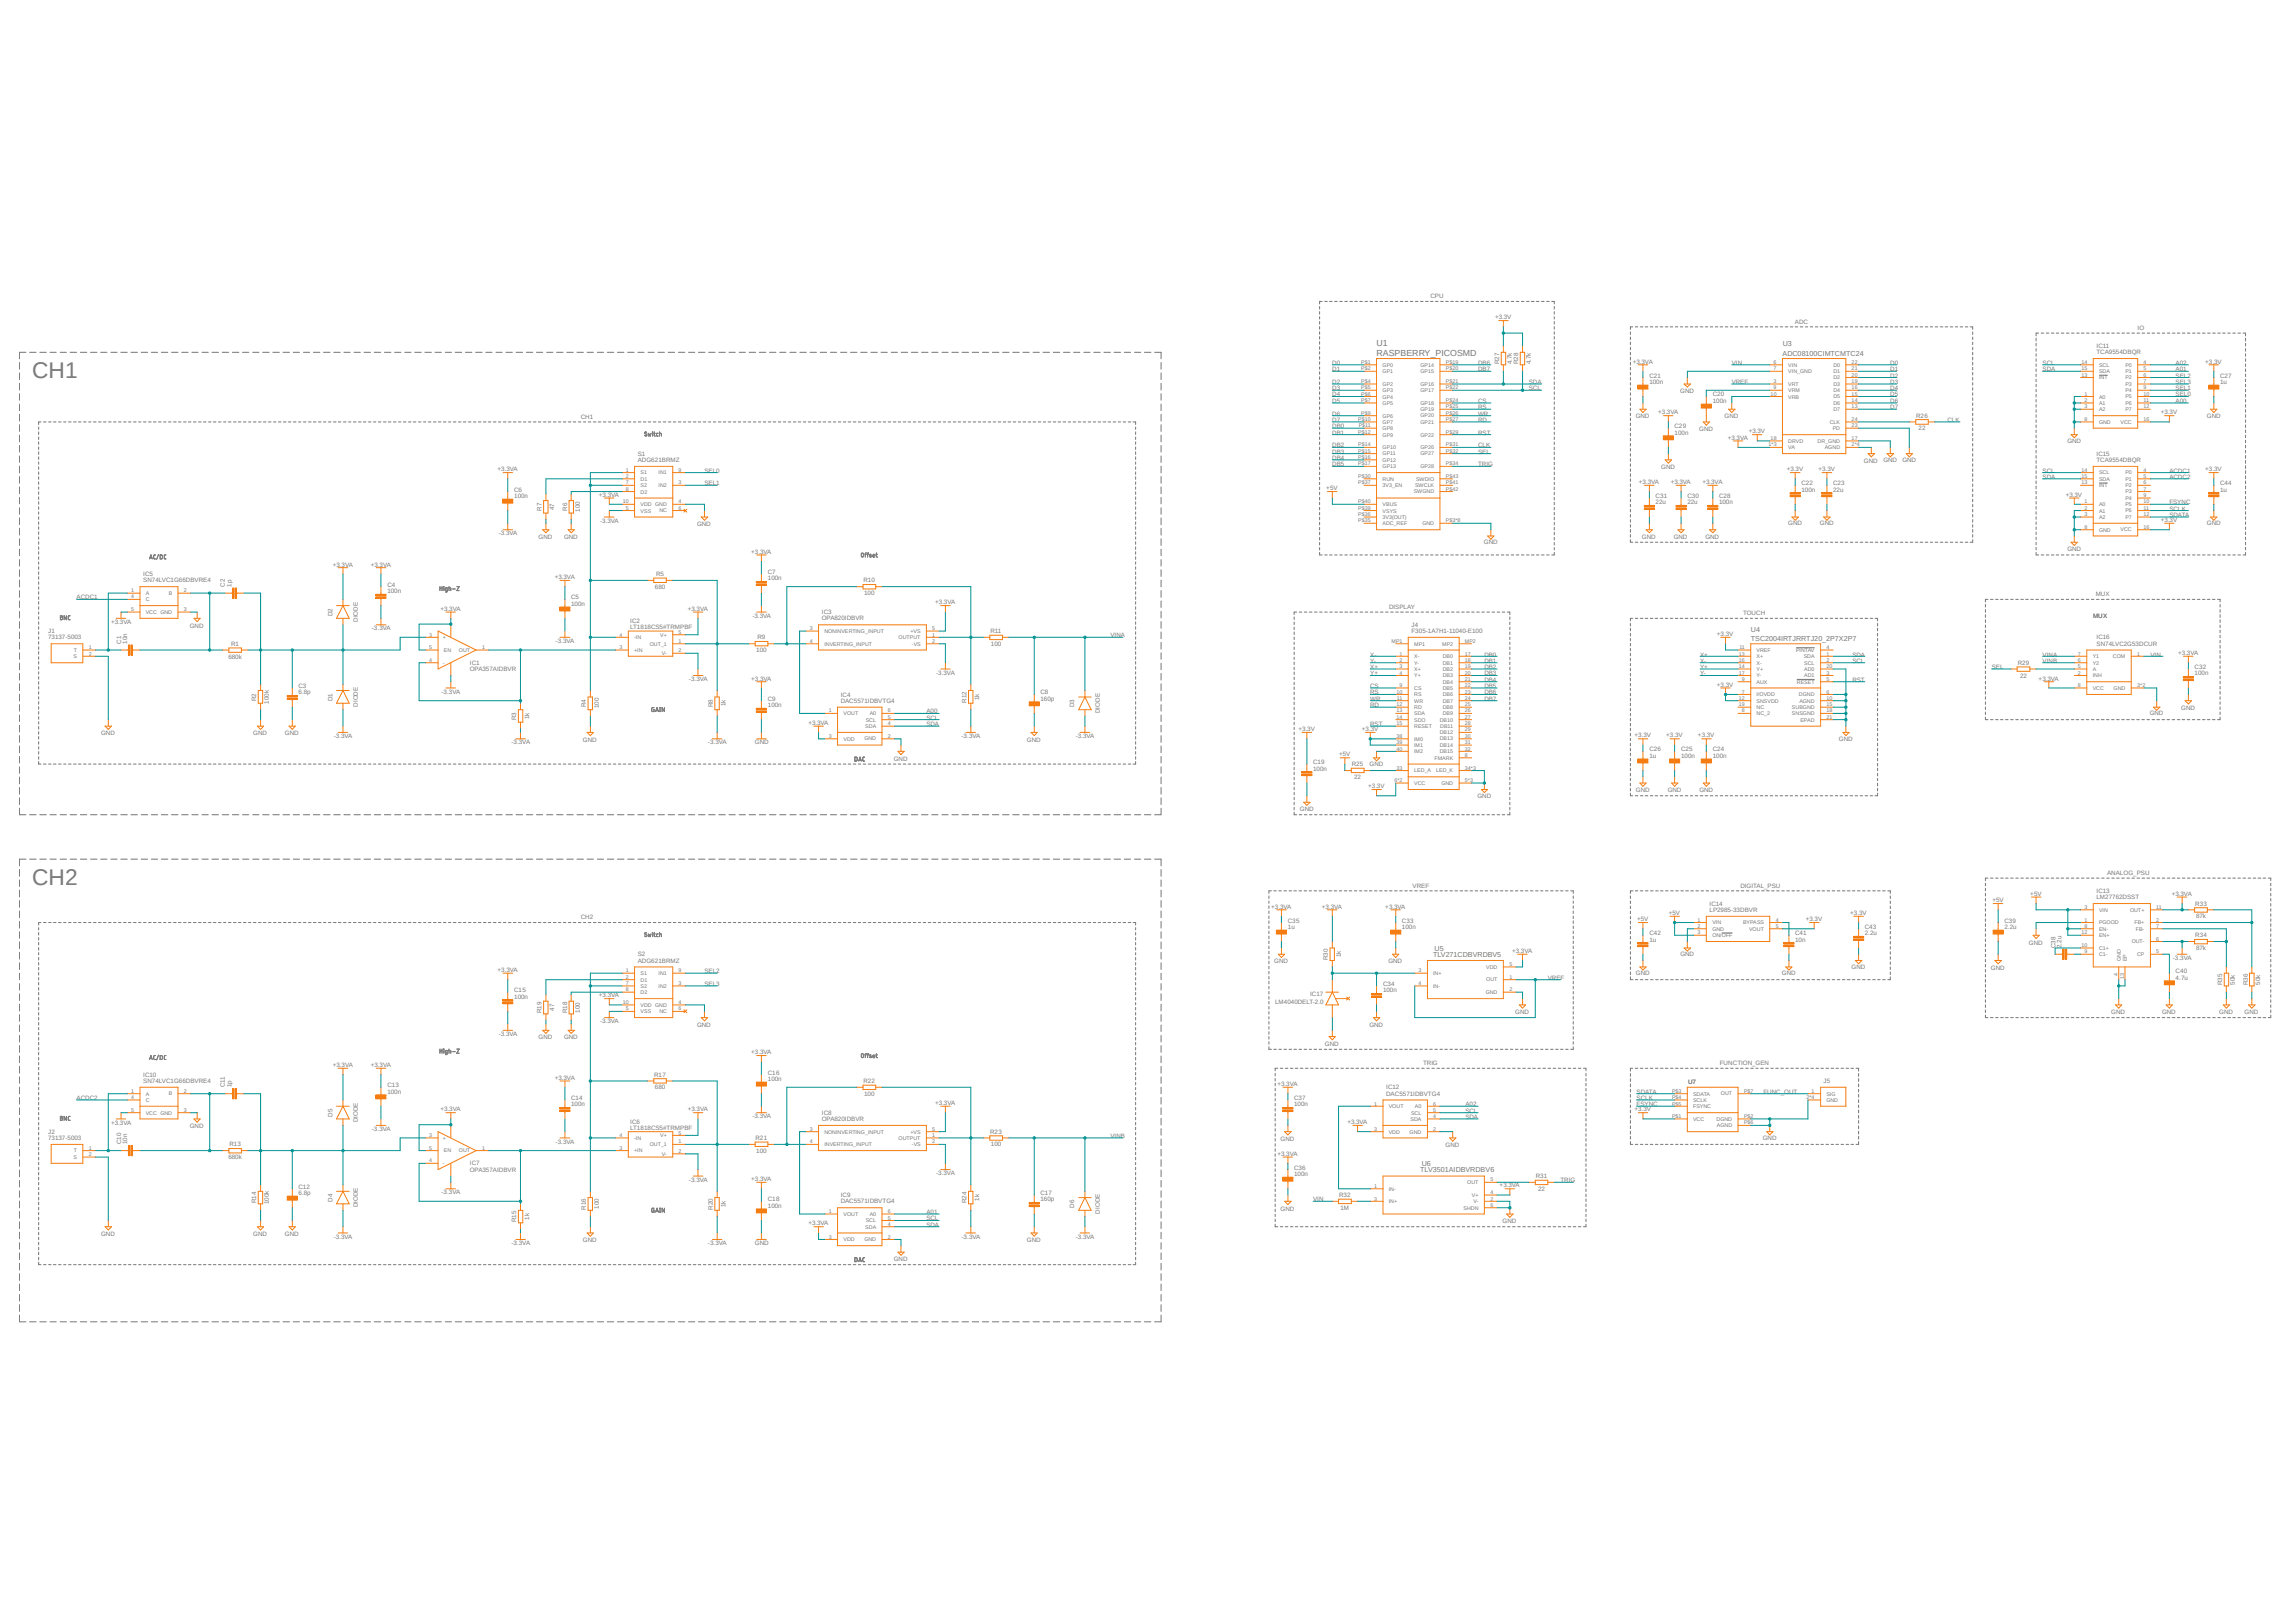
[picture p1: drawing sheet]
<svg xmlns="http://www.w3.org/2000/svg" width="420mm" height="297mm" viewBox="0 0 420 297" stroke-linecap="round" stroke-linejoin="round" font-family="sans-serif">
<defs><g id="words">
<g font-size="4.1" fill="#757575">
<text x="5.9" y="69.1">CH1</text>
<text x="5.9" y="161.9">CH2</text>
</g>
<g font-size="1.6" fill="#757575">
<text x="251.8" y="65.1">RASPBERRY_PICOSMD</text>
<text x="251.8" y="63.3">U1</text>
</g>
<g font-size="1.3" fill="#757575">
<text x="326.1" y="65.1">ADC08100CIMTCMTC24</text>
<text x="326.1" y="63.3">U3</text>
<text x="320.3" y="117.2">TSC2004IRTJRRTJ20_2P7X2P7</text>
<text x="320.3" y="115.7">U4</text>
<text x="262.4" y="173.9">U5</text>
<text x="262.1" y="175.1">TLV271CDBVRDBV5</text>
<text x="259.8" y="214.5">TLV3501AIDBVRDBV6</text>
<text x="260.1" y="213.4">U6</text>
</g>
<g font-size="1.1" fill="#757575">
<text x="261.7" y="54.6">CPU</text>
<text x="273.5" y="58.4">+3.3V</text>
<text x="328.3" y="59.2">ADC</text>
<text x="383.5" y="64.9">TCA9554DBQR</text>
<text x="383.5" y="63.7">IC11</text>
<text x="391" y="60.4">IO</text>
<text x="243.7" y="66.8">D0</text>
<text x="243.7" y="67.9">D1</text>
<text x="243.7" y="70.3">D2</text>
<text x="243.7" y="71.4">D3</text>
<text x="270.4" y="66.8">DB6</text>
<text x="270.4" y="67.9">DB7</text>
<text x="274.2" y="66.7" transform="rotate(-90 274.2 66.7)">R27</text>
<text x="276.6" y="66.7" transform="rotate(-90 276.6 66.7)">4.7k</text>
<text x="277.7" y="66.7" transform="rotate(-90 277.7 66.7)">R28</text>
<text x="279.7" y="71.4">SCL</text>
<text x="279.7" y="70.3">SDA</text>
<text x="280" y="66.7" transform="rotate(-90 280 66.7)">4.7k</text>
<text x="298.7" y="66.5">+3.3VA</text>
<text x="301.7" y="70.3">100n</text>
<text x="301.7" y="69.1">C21</text>
<text x="307.3" y="71.9">GND</text>
<text x="316.8" y="66.8">VIN</text>
<text x="316.8" y="70.3">VREF</text>
<text x="345.8" y="69.1">D2</text>
<text x="345.8" y="70.3">D3</text>
<text x="345.8" y="71.4">D4</text>
<text x="345.8" y="66.8">D0</text>
<text x="345.8" y="67.9">D1</text>
<text x="373.6" y="66.8">SCL</text>
<text x="373.6" y="67.9">SDA</text>
<text x="398" y="71.4">SEL1</text>
<text x="398" y="69.1">SEL2</text>
<text x="398" y="70.3">SEL3</text>
<text x="398" y="67.9">A01</text>
<text x="398" y="66.8">A02</text>
<text x="403.4" y="66.5">+3.3V</text>
<text x="406.1" y="70.3">1u</text>
<text x="406.1" y="69.1">C27</text>
<text x="106.3" y="76.6">CH1</text>
<text x="243.7" y="72.6">D4</text>
<text x="243.7" y="73.7">D5</text>
<text x="243.7" y="76.1">D6</text>
<text x="243.7" y="77.2">D7</text>
<text x="270.4" y="73.7">CS</text>
<text x="270.4" y="76.1">WR</text>
<text x="270.4" y="77.2">RD</text>
<text x="270.4" y="74.9">RS</text>
<text x="299.2" y="76.6">GND</text>
<text x="303.3" y="75.8">+3.3VA</text>
<text x="313.3" y="73.7">100n</text>
<text x="313.3" y="72.6">C20</text>
<text x="315.5" y="76.6">GND</text>
<text x="345.8" y="72.6">D5</text>
<text x="345.8" y="73.7">D6</text>
<text x="345.8" y="74.9">D7</text>
<text x="350.5" y="76.5">R26</text>
<text x="356.2" y="77.2">CLK</text>
<text x="395.3" y="75.8">+3.3V</text>
<text x="398" y="72.6">SEL0</text>
<text x="398" y="73.7">A00</text>
<text x="403.7" y="76.5">GND</text>
<text x="116.7" y="83.4">S1</text>
<text x="243.7" y="78.4">DB0</text>
<text x="243.7" y="79.5">DB1</text>
<text x="243.7" y="81.9">DB2</text>
<text x="243.7" y="83">DB3</text>
<text x="270.4" y="79.5">RST</text>
<text x="270.4" y="81.9">CLK</text>
<text x="270.4" y="83">SEL</text>
<text x="306.3" y="79.5">100n</text>
<text x="306.3" y="78.4">C29</text>
<text x="310.8" y="78.9">GND</text>
<text x="316.1" y="80.5">+3.3VA</text>
<text x="319.9" y="79.3">+3.3V</text>
<text x="350.9" y="78.7">22</text>
<text x="378.2" y="81.1">GND</text>
<text x="383.5" y="83.4">IC15</text>
<text x="91" y="86.3">+3.3VA</text>
<text x="94.1" y="90">C6</text>
<text x="116.7" y="84.5">ADG621BRMZ</text>
<text x="128.9" y="86.5">SEL0</text>
<text x="128.9" y="88.8">SEL1</text>
<text x="242.6" y="89.7">+5V</text>
<text x="243.7" y="84.2">DB4</text>
<text x="243.7" y="85.3">DB5</text>
<text x="270.4" y="85.3">TRIG</text>
<text x="299.8" y="88.6">+3.3VA</text>
<text x="303.9" y="85.9">GND</text>
<text x="305.6" y="88.6">+3.3VA</text>
<text x="311.4" y="88.6">+3.3VA</text>
<text x="326.9" y="86.3">+3.3V</text>
<text x="329.5" y="90">100n</text>
<text x="329.5" y="88.8">C22</text>
<text x="332.7" y="86.3">+3.3V</text>
<text x="335.3" y="88.8">C23</text>
<text x="335.3" y="90">22u</text>
<text x="341" y="84.7">GND</text>
<text x="344.5" y="84.5">GND</text>
<text x="348" y="84.5">GND</text>
<text x="373.6" y="86.5">SCL</text>
<text x="373.6" y="87.7">SDA</text>
<text x="383.5" y="84.5">TCA9554DBQR</text>
<text x="396.8" y="86.5">ACDC1</text>
<text x="396.8" y="87.7">ACDC2</text>
<text x="403.4" y="86.3">+3.3V</text>
<text x="406.1" y="90">1u</text>
<text x="406.1" y="88.8">C44</text>
<text x="94.1" y="91.1">100n</text>
<text x="99.1" y="93.5" transform="rotate(-90 99.1 93.5)">R7</text>
<text x="101.4" y="93.4" transform="rotate(-90 101.4 93.4)">47</text>
<text x="103.7" y="93.5" transform="rotate(-90 103.7 93.5)">R6</text>
<text x="106" y="93.7" transform="rotate(-90 106 93.7)">100</text>
<text x="109.6" y="90.9">+3.3VA</text>
<text x="109.8" y="95.6">-3.3VA</text>
<text x="302.9" y="92.3">22u</text>
<text x="302.9" y="91.1">C31</text>
<text x="308.7" y="92.3">22u</text>
<text x="308.7" y="91.1">C30</text>
<text x="314.5" y="92.3">100n</text>
<text x="314.5" y="91.1">C28</text>
<text x="377.9" y="90.9">+3.3V</text>
<text x="395.3" y="95.5">+3.3V</text>
<text x="396.8" y="94.6">SDATA</text>
<text x="396.8" y="93.4">SCLK</text>
<text x="396.8" y="92.3">FSYNC</text>
<text x="91.2" y="98">-3.3VA</text>
<text x="98.5" y="98.6">GND</text>
<text x="103.2" y="98.6">GND</text>
<text x="127.5" y="96.3">GND</text>
<text x="137.4" y="101.3">+3.3VA</text>
<text x="271.4" y="99.6">GND</text>
<text x="300.4" y="98.6">GND</text>
<text x="306.2" y="98.6">GND</text>
<text x="312" y="98.6">GND</text>
<text x="327.1" y="96.1">GND</text>
<text x="332.9" y="96.1">GND</text>
<text x="378.2" y="100.8">GND</text>
<text x="403.7" y="96.1">GND</text>
<text x="26.2" y="106.6">SN74LVC1G66DBVRE4</text>
<text x="26.2" y="105.4">IC5</text>
<text x="41.1" y="107.4" transform="rotate(-90 41.1 107.4)">C2</text>
<text x="42.3" y="107.4" transform="rotate(-90 42.3 107.4)">1p</text>
<text x="60.9" y="103.7">+3.3VA</text>
<text x="67.8" y="103.7">+3.3VA</text>
<text x="70.9" y="107.4">C4</text>
<text x="101.5" y="106">+3.3VA</text>
<text x="119.8" y="107.7">680</text>
<text x="120" y="105.4">R5</text>
<text x="140.5" y="106.2">100n</text>
<text x="140.5" y="105">C7</text>
<text x="157.9" y="106.6">R10</text>
<text x="14" y="109.7">ACDC1</text>
<text x="60.8" y="112.7" transform="rotate(-90 60.8 112.7)">D2</text>
<text x="65.4" y="113.8" transform="rotate(-90 65.4 113.8)">DIODE</text>
<text x="70.9" y="108.5">100n</text>
<text x="80.6" y="111.8">+3.3VA</text>
<text x="104.5" y="110.8">100n</text>
<text x="104.5" y="109.7">C5</text>
<text x="125.8" y="111.8">+3.3VA</text>
<text x="137.6" y="113">-3.3VA</text>
<text x="150.3" y="113.5">OPA820IDBVR</text>
<text x="150.3" y="112.4">IC3</text>
<text x="158.1" y="108.9">100</text>
<text x="171.1" y="110.6">+3.3VA</text>
<text x="254.1" y="111.4">DISPLAY</text>
<text x="318.9" y="112.6">TOUCH</text>
<text x="382.9" y="113.2">MUX</text>
<text x="383.4" y="109.1">MUX</text>
<text x="8.8" y="117">73137-5003</text>
<text x="8.8" y="115.9">J1</text>
<text x="20.3" y="114.2">+3.3VA</text>
<text x="22.1" y="117.8" transform="rotate(-90 22.1 117.8)">C1</text>
<text x="23.3" y="117.8" transform="rotate(-90 23.3 117.8)">10n</text>
<text x="34.7" y="114.9">GND</text>
<text x="42.3" y="118.2">R1</text>
<text x="68" y="115.4">-3.3VA</text>
<text x="101.6" y="117.7">-3.3VA</text>
<text x="115.3" y="115.2">LT1818CS5#TRMPBF</text>
<text x="115.3" y="114">IC2</text>
<text x="138.3" y="119.3">100</text>
<text x="138.6" y="117">R9</text>
<text x="181.2" y="115.9">R11</text>
<text x="181.3" y="118.2">100</text>
<text x="203.1" y="116.6">VINA</text>
<text x="258.2" y="115.9">F305-1A7H1-11040-E100</text>
<text x="258.2" y="114.7">J4</text>
<text x="314.1" y="116.4">+3.3V</text>
<text x="383.5" y="118.3">SN74LVC2G53DCUR</text>
<text x="383.5" y="117">IC16</text>
<text x="398.4" y="119.9">+3.3VA</text>
<text x="41.8" y="120.5">680k</text>
<text x="54.6" y="125.9">C3</text>
<text x="85.9" y="122.8">OPA357AIDBVR</text>
<text x="85.9" y="121.7">IC1</text>
<text x="126" y="124.6">-3.3VA</text>
<text x="137.4" y="124.5">+3.3VA</text>
<text x="171.2" y="123.5">-3.3VA</text>
<text x="250.7" y="125.9">CS</text>
<text x="250.7" y="121.3">Y-</text>
<text x="250.7" y="120.1">X-</text>
<text x="250.7" y="123.6">Y+</text>
<text x="250.7" y="122.4">X+</text>
<text x="271.5" y="120.1">DB0</text>
<text x="271.5" y="121.3">DB1</text>
<text x="271.5" y="122.4">DB2</text>
<text x="271.5" y="123.6">DB3</text>
<text x="271.5" y="124.8">DB4</text>
<text x="271.5" y="125.9">DB5</text>
<text x="311" y="123.6">Y-</text>
<text x="311" y="122.4">Y+</text>
<text x="311" y="120.1">X+</text>
<text x="311" y="121.3">X-</text>
<text x="314.1" y="125.7">+3.3V</text>
<text x="338.8" y="121.3">SCL</text>
<text x="338.8" y="120.1">SDA</text>
<text x="338.8" y="124.8">RST</text>
<text x="364.3" y="122.4">SEL</text>
<text x="369.1" y="121.7">R29</text>
<text x="369.5" y="124">22</text>
<text x="372.9" y="124.5">+3.3VA</text>
<text x="373.6" y="120.1">VINA</text>
<text x="373.6" y="121.3">VINB</text>
<text x="393.4" y="120.1">VIN</text>
<text x="401.4" y="123.6">100n</text>
<text x="401.4" y="122.4">C32</text>
<text x="46.9" y="128.3" transform="rotate(-90 46.9 128.3)">R2</text>
<text x="49.2" y="128.8" transform="rotate(-90 49.2 128.8)">100k</text>
<text x="54.6" y="127.1">6.8p</text>
<text x="60.8" y="128.3" transform="rotate(-90 60.8 128.3)">D1</text>
<text x="65.4" y="129.3" transform="rotate(-90 65.4 129.3)">DIODE</text>
<text x="80.8" y="127">-3.3VA</text>
<text x="94.4" y="131.7" transform="rotate(-90 94.4 131.7)">R3</text>
<text x="96.8" y="131.6" transform="rotate(-90 96.8 131.6)">1k</text>
<text x="107.2" y="129.4" transform="rotate(-90 107.2 129.4)">R4</text>
<text x="109.5" y="129.6" transform="rotate(-90 109.5 129.6)">100</text>
<text x="130.4" y="129.4" transform="rotate(-90 130.4 129.4)">R8</text>
<text x="132.7" y="129.3" transform="rotate(-90 132.7 129.3)">1k</text>
<text x="140.5" y="129.4">100n</text>
<text x="140.5" y="128.2">C9</text>
<text x="153.8" y="128.6">DAC5571IDBVTG4</text>
<text x="153.8" y="127.5">IC4</text>
<text x="169.5" y="130.6">A00</text>
<text x="169.5" y="131.7">SCL</text>
<text x="176.8" y="128.6" transform="rotate(-90 176.8 128.6)">R12</text>
<text x="179.1" y="128.1" transform="rotate(-90 179.1 128.1)">1k</text>
<text x="190.3" y="128.2">160p</text>
<text x="190.3" y="127.1">C8</text>
<text x="196.5" y="129.4" transform="rotate(-90 196.5 129.4)">D3</text>
<text x="201.2" y="130.5" transform="rotate(-90 201.2 130.5)">DIODE</text>
<text x="250.7" y="128.2">WR</text>
<text x="250.7" y="129.4">RD</text>
<text x="250.7" y="127.1">RS</text>
<text x="271.5" y="127.1">DB6</text>
<text x="271.5" y="128.2">DB7</text>
<text x="393.2" y="130.9">GND</text>
<text x="399" y="129.9">GND</text>
<text x="18.5" y="134.6">GND</text>
<text x="46.3" y="134.6">GND</text>
<text x="52.1" y="134.6">GND</text>
<text x="61" y="135.1">-3.3VA</text>
<text x="93.6" y="136.2">-3.3VA</text>
<text x="106.6" y="135.7">GND</text>
<text x="129.5" y="136.2">-3.3VA</text>
<text x="138.1" y="136.2">GND</text>
<text x="147.9" y="132.6">+3.3VA</text>
<text x="169.5" y="132.9">SDA</text>
<text x="175.9" y="135.1">-3.3VA</text>
<text x="187.8" y="135.7">GND</text>
<text x="196.8" y="135.1">-3.3VA</text>
<text x="237.5" y="133.8">+3.3V</text>
<text x="249.1" y="133.8">+3.3V</text>
<text x="250.7" y="132.9">RST</text>
<text x="299" y="135">+3.3V</text>
<text x="301.7" y="137.5">C26</text>
<text x="304.8" y="135">+3.3V</text>
<text x="307.5" y="137.5">C25</text>
<text x="310.6" y="135">+3.3V</text>
<text x="313.3" y="137.5">C24</text>
<text x="336.4" y="135.6">GND</text>
<text x="163.5" y="139.2">GND</text>
<text x="240.2" y="141">100n</text>
<text x="240.2" y="139.8">C19</text>
<text x="244.9" y="138.4">+5V</text>
<text x="247.3" y="140.2">R25</text>
<text x="247.7" y="142.5">22</text>
<text x="250.5" y="140.2">GND</text>
<text x="301.7" y="138.7">1u</text>
<text x="307.5" y="138.7">100n</text>
<text x="313.3" y="138.7">100n</text>
<text x="237.8" y="148.3">GND</text>
<text x="250.3" y="144.2">+3.3V</text>
<text x="270.3" y="146">GND</text>
<text x="299.3" y="144.9">GND</text>
<text x="305.1" y="144.9">GND</text>
<text x="310.9" y="144.9">GND</text>
<text x="385.4" y="160.1">ANALOG_PSU</text>
<text x="232.5" y="166.3">+3.3VA</text>
<text x="241.8" y="166.3">+3.3VA</text>
<text x="253.4" y="166.3">+3.3VA</text>
<text x="258.4" y="162.4">VREF</text>
<text x="305.3" y="167.4">+5V</text>
<text x="312.7" y="166.9">LP2985-33DBVR</text>
<text x="312.7" y="165.7">IC14</text>
<text x="318.3" y="162.4">DIGITAL_PSU</text>
<text x="338.5" y="167.4">+3.3V</text>
<text x="364.4" y="165.1">+5V</text>
<text x="371.4" y="164">+5V</text>
<text x="383.5" y="164.5">LM27762DSST</text>
<text x="383.5" y="163.4">IC13</text>
<text x="397.3" y="164">+3.3VA</text>
<text x="401.6" y="165.7">R33</text>
<text x="106.3" y="168.2">CH2</text>
<text x="235.6" y="170">1u</text>
<text x="235.6" y="168.8">C35</text>
<text x="256.5" y="170">100n</text>
<text x="256.5" y="168.8">C33</text>
<text x="299.5" y="168.6">+5V</text>
<text x="301.7" y="172.3">1u</text>
<text x="301.7" y="171.2">C42</text>
<text x="328.4" y="172.3">10n</text>
<text x="328.4" y="171.2">C41</text>
<text x="330.3" y="168.6">+3.3V</text>
<text x="341.1" y="171.2">2.2u</text>
<text x="341.1" y="170">C43</text>
<text x="366.6" y="170">2.2u</text>
<text x="366.6" y="168.8">C39</text>
<text x="371.1" y="172.8">GND</text>
<text x="376" y="173.5" transform="rotate(-90 376 173.5)">C38</text>
<text x="377.1" y="173.5" transform="rotate(-90 377.1 173.5)">2.2u</text>
<text x="401.6" y="171.5">R34</text>
<text x="401.7" y="168.1">87k</text>
<text x="401.7" y="173.9">87k</text>
<text x="91" y="177.9">+3.3VA</text>
<text x="116.7" y="176.1">ADG621BRMZ</text>
<text x="116.7" y="175">S2</text>
<text x="128.9" y="178.1">SEL2</text>
<text x="233.1" y="176.3">GND</text>
<text x="242.9" y="175.7" transform="rotate(-90 242.9 175.7)">R30</text>
<text x="245.2" y="175.2" transform="rotate(-90 245.2 175.2)">1k</text>
<text x="254" y="176.3">GND</text>
<text x="276.6" y="174.4">+3.3VA</text>
<text x="283.1" y="179.3">VREF</text>
<text x="299.3" y="178.5">GND</text>
<text x="307.4" y="175">GND</text>
<text x="326" y="178.5">GND</text>
<text x="338.7" y="177.3">GND</text>
<text x="364.2" y="177.5">GND</text>
<text x="397.5" y="175.7">-3.3VA</text>
<text x="398" y="179.3">4.7u</text>
<text x="398" y="178.1">C40</text>
<text x="94.1" y="182.8">100n</text>
<text x="94.1" y="181.6">C15</text>
<text x="99.1" y="185.4" transform="rotate(-90 99.1 185.4)">R19</text>
<text x="101.4" y="185" transform="rotate(-90 101.4 185)">47</text>
<text x="103.7" y="185.4" transform="rotate(-90 103.7 185.4)">R18</text>
<text x="106" y="185.3" transform="rotate(-90 106 185.3)">100</text>
<text x="109.6" y="182.5">+3.3VA</text>
<text x="128.9" y="180.4">SEL3</text>
<text x="233.3" y="183.7">LM4040DELT-2.0</text>
<text x="239.6" y="182.3">IC17</text>
<text x="253" y="181.6">100n</text>
<text x="253" y="180.4">C34</text>
<text x="277.2" y="185.6">GND</text>
<text x="386.2" y="185.6">GND</text>
<text x="395.5" y="185.6">GND</text>
<text x="405.9" y="185.6">GND</text>
<text x="406.5" y="180.3" transform="rotate(-90 406.5 180.3)">R35</text>
<text x="408.8" y="180.2" transform="rotate(-90 408.8 180.2)">50k</text>
<text x="410.6" y="185.6">GND</text>
<text x="411.2" y="180.3" transform="rotate(-90 411.2 180.3)">R36</text>
<text x="413.4" y="180.2" transform="rotate(-90 413.4 180.2)">50k</text>
<text x="91.2" y="189.6">-3.3VA</text>
<text x="98.5" y="190.2">GND</text>
<text x="103.2" y="190.2">GND</text>
<text x="109.8" y="187.2">-3.3VA</text>
<text x="127.5" y="187.9">GND</text>
<text x="242.4" y="191.4">GND</text>
<text x="250.5" y="187.9">GND</text>
<text x="26.2" y="197.1">IC10</text>
<text x="60.9" y="195.3">+3.3VA</text>
<text x="67.8" y="195.3">+3.3VA</text>
<text x="101.5" y="197.6">+3.3VA</text>
<text x="119.7" y="197.1">R17</text>
<text x="137.4" y="193">+3.3VA</text>
<text x="140.5" y="197.8">100n</text>
<text x="140.5" y="196.7">C16</text>
<text x="260.3" y="194.9">TRIG</text>
<text x="314.6" y="194.9">FUNCTION_GEN</text>
<text x="14" y="201.3">ACDC2</text>
<text x="26.2" y="198.2">SN74LVC1G66DBVRE4</text>
<text x="41.1" y="199" transform="rotate(-90 41.1 199)">C11</text>
<text x="42.3" y="199" transform="rotate(-90 42.3 199)">1p</text>
<text x="70.9" y="200.2">100n</text>
<text x="70.9" y="199">C13</text>
<text x="80.6" y="203.4">+3.3VA</text>
<text x="104.5" y="202.4">100n</text>
<text x="104.5" y="201.3">C14</text>
<text x="119.8" y="199.3">680</text>
<text x="125.8" y="203.4">+3.3VA</text>
<text x="157.9" y="198.2">R22</text>
<text x="158.1" y="200.5">100</text>
<text x="171.1" y="202.2">+3.3VA</text>
<text x="233.7" y="198.8">+3.3VA</text>
<text x="236.7" y="202.4">100n</text>
<text x="236.7" y="201.3">C37</text>
<text x="253.6" y="200.5">DAC5571IDBVTG4</text>
<text x="253.6" y="199.3">IC12</text>
<text x="268.1" y="203.6">SCL</text>
<text x="268.1" y="202.4">A02</text>
<text x="299" y="203.4">+3.3V</text>
<text x="299.4" y="200.2">SDATA</text>
<text x="299.4" y="201.3">SCLK</text>
<text x="299.4" y="202.4">FSYNC</text>
<text x="308.8" y="198.3">U7</text>
<text x="322.6" y="200.2">FUNC_OUT</text>
<text x="333.6" y="198.2">J5</text>
<text x="8.8" y="208.6">73137-5003</text>
<text x="8.8" y="207.5">J2</text>
<text x="20.3" y="205.8">+3.3VA</text>
<text x="22.1" y="209.4" transform="rotate(-90 22.1 209.4)">C10</text>
<text x="23.3" y="209.4" transform="rotate(-90 23.3 209.4)">10n</text>
<text x="34.7" y="206.5">GND</text>
<text x="42" y="209.8">R13</text>
<text x="60.8" y="204.4" transform="rotate(-90 60.8 204.4)">D5</text>
<text x="65.4" y="205.4" transform="rotate(-90 65.4 205.4)">DIODE</text>
<text x="68" y="207">-3.3VA</text>
<text x="101.6" y="209.3">-3.3VA</text>
<text x="115.3" y="206.8">LT1818CS5#TRMPBF</text>
<text x="115.3" y="205.6">IC6</text>
<text x="137.6" y="204.6">-3.3VA</text>
<text x="138.2" y="208.6">R21</text>
<text x="150.3" y="205.1">OPA820IDBVR</text>
<text x="150.3" y="204">IC8</text>
<text x="181.1" y="207.5">R23</text>
<text x="181.3" y="209.8">100</text>
<text x="203.1" y="208.2">VINB</text>
<text x="234.2" y="208.8">GND</text>
<text x="246.5" y="205.7">+3.3VA</text>
<text x="264.4" y="209.9">GND</text>
<text x="268.1" y="204.8">SDA</text>
<text x="322.5" y="208.6">GND</text>
<text x="41.8" y="212.1">680k</text>
<text x="85.9" y="214.4">OPA357AIDBVR</text>
<text x="85.9" y="213.3">IC7</text>
<text x="138.3" y="210.9">100</text>
<text x="171.2" y="215.1">-3.3VA</text>
<text x="233.7" y="211.5">+3.3VA</text>
<text x="236.7" y="215.2">100n</text>
<text x="236.7" y="214">C36</text>
<text x="280.9" y="215.6">R31</text>
<text x="46.9" y="220.2" transform="rotate(-90 46.9 220.2)">R14</text>
<text x="49.2" y="220.4" transform="rotate(-90 49.2 220.4)">100k</text>
<text x="54.6" y="218.7">6.8p</text>
<text x="54.6" y="217.6">C12</text>
<text x="60.8" y="219.9" transform="rotate(-90 60.8 219.9)">D4</text>
<text x="65.4" y="220.9" transform="rotate(-90 65.4 220.9)">DIODE</text>
<text x="80.8" y="218.6">-3.3VA</text>
<text x="107.2" y="221.4" transform="rotate(-90 107.2 221.4)">R16</text>
<text x="109.5" y="221.2" transform="rotate(-90 109.5 221.2)">100</text>
<text x="126" y="216.2">-3.3VA</text>
<text x="130.4" y="221.4" transform="rotate(-90 130.4 221.4)">R20</text>
<text x="132.7" y="220.9" transform="rotate(-90 132.7 220.9)">1k</text>
<text x="137.4" y="216.2">+3.3VA</text>
<text x="140.5" y="221">100n</text>
<text x="140.5" y="219.8">C18</text>
<text x="153.8" y="220.2">DAC5571IDBVTG4</text>
<text x="153.8" y="219.1">IC9</text>
<text x="176.8" y="220.2" transform="rotate(-90 176.8 220.2)">R24</text>
<text x="179.1" y="219.8" transform="rotate(-90 179.1 219.8)">1k</text>
<text x="190.3" y="219.8">160p</text>
<text x="190.3" y="218.7">C17</text>
<text x="196.5" y="221" transform="rotate(-90 196.5 221)">D6</text>
<text x="234.2" y="221.5">GND</text>
<text x="240.2" y="219.8">VIN</text>
<text x="244.9" y="219.1">R32</text>
<text x="245.2" y="221.4">1M</text>
<text x="274.3" y="217.3">+3.3VA</text>
<text x="281.3" y="217.9">22</text>
<text x="285.5" y="216.4">TRIG</text>
<text x="18.5" y="226.2">GND</text>
<text x="46.3" y="226.2">GND</text>
<text x="52.1" y="226.2">GND</text>
<text x="61" y="226.7">-3.3VA</text>
<text x="93.6" y="227.8">-3.3VA</text>
<text x="94.4" y="223.7" transform="rotate(-90 94.4 223.7)">R15</text>
<text x="96.8" y="223.2" transform="rotate(-90 96.8 223.2)">1k</text>
<text x="106.6" y="227.3">GND</text>
<text x="129.5" y="227.8">-3.3VA</text>
<text x="138.1" y="227.8">GND</text>
<text x="147.9" y="224.2">+3.3VA</text>
<text x="169.5" y="223.4">SCL</text>
<text x="169.5" y="224.5">SDA</text>
<text x="169.5" y="222.2">A01</text>
<text x="175.9" y="226.7">-3.3VA</text>
<text x="187.8" y="227.3">GND</text>
<text x="196.8" y="226.7">-3.3VA</text>
<text x="201.2" y="222.1" transform="rotate(-90 201.2 222.1)">DIODE</text>
<text x="274.9" y="223.9">GND</text>
<text x="163.5" y="230.8">GND</text>
</g>
<g font-size="1" fill="#757575">
<text x="249" y="66.6">P$1</text>
<text x="249" y="67.8">P$2</text>
<text x="249" y="70.1">P$4</text>
<text x="249" y="71.2">P$5</text>
<text x="252.9" y="67.1">GP0</text>
<text x="252.9" y="68.3">GP1</text>
<text x="252.9" y="70.6">GP2</text>
<text x="252.9" y="71.8">GP3</text>
<text x="259.8" y="67.1">GP14</text>
<text x="259.8" y="68.3">GP15</text>
<text x="259.8" y="70.6">GP16</text>
<text x="259.8" y="71.8">GP17</text>
<text x="264.5" y="66.6">P$19</text>
<text x="264.5" y="67.8">P$20</text>
<text x="264.5" y="70.1">P$21</text>
<text x="264.5" y="71.2">P$22</text>
<text x="324.4" y="70.1">3</text>
<text x="324.4" y="66.6">6</text>
<text x="324.4" y="67.8">7</text>
<text x="324.4" y="71.2">9</text>
<text x="327.1" y="70.6">VRT</text>
<text x="327.1" y="67.1">VIN</text>
<text x="327.1" y="68.3">VIN_GND</text>
<text x="327.1" y="71.8">VRM</text>
<text x="335.4" y="71.8">D4</text>
<text x="335.4" y="70.6">D3</text>
<text x="335.4" y="69.4">D2</text>
<text x="335.4" y="68.3">D1</text>
<text x="335.4" y="67.1">D0</text>
<text x="338.7" y="71.2">16</text>
<text x="338.7" y="70.1">19</text>
<text x="338.7" y="68.9">20</text>
<text x="338.7" y="67.8">21</text>
<text x="338.7" y="66.6">22</text>
<text x="380.7" y="67.8">15</text>
<text x="380.7" y="66.6">14</text>
<text x="380.7" y="68.9">13</text>
<text x="384" y="68.3">SDA</text>
<text x="384" y="67.1">SCL</text>
<text x="384" y="69.4">INT</text>
<text x="388.8" y="67.1">P0</text>
<text x="388.8" y="68.3">P1</text>
<text x="388.8" y="69.4">P2</text>
<text x="388.8" y="70.6">P3</text>
<text x="388.8" y="71.8">P4</text>
<text x="392.1" y="66.6">4</text>
<text x="392.1" y="67.8">5</text>
<text x="392.1" y="68.9">6</text>
<text x="392.1" y="70.1">7</text>
<text x="392.1" y="71.2">9</text>
<text x="248.5" y="77">P$10</text>
<text x="249" y="72.4">P$6</text>
<text x="249" y="73.6">P$7</text>
<text x="249" y="75.9">P$9</text>
<text x="252.9" y="72.9">GP4</text>
<text x="252.9" y="74.1">GP5</text>
<text x="252.9" y="76.4">GP6</text>
<text x="252.9" y="77.6">GP7</text>
<text x="259.8" y="74.1">GP18</text>
<text x="259.8" y="75.2">GP19</text>
<text x="259.8" y="76.4">GP20</text>
<text x="259.8" y="77.6">GP21</text>
<text x="264.5" y="73.6">P$24</text>
<text x="264.5" y="74.7">P$25</text>
<text x="264.5" y="75.9">P$26</text>
<text x="264.5" y="77">P$27</text>
<text x="323.9" y="72.4">10</text>
<text x="327.1" y="72.9">VRB</text>
<text x="334.7" y="77.6">CLK</text>
<text x="335.4" y="75.2">D7</text>
<text x="335.4" y="74.1">D6</text>
<text x="335.4" y="72.9">D5</text>
<text x="338.7" y="74.7">13</text>
<text x="338.7" y="73.6">14</text>
<text x="338.7" y="72.4">15</text>
<text x="338.7" y="77">24</text>
<text x="381.3" y="72.4">1</text>
<text x="381.3" y="73.6">2</text>
<text x="381.3" y="74.7">3</text>
<text x="381.3" y="77">8</text>
<text x="384" y="72.9">A0</text>
<text x="384" y="74.1">A1</text>
<text x="384" y="75.2">A2</text>
<text x="384" y="77.6">GND</text>
<text x="387.9" y="77.6">VCC</text>
<text x="388.8" y="75.2">P7</text>
<text x="388.8" y="74.1">P6</text>
<text x="388.8" y="72.9">P5</text>
<text x="392.1" y="77">16</text>
<text x="392.1" y="74.7">12</text>
<text x="392.1" y="73.6">11</text>
<text x="392.1" y="72.4">10</text>
<text x="248.5" y="79.4">P$12</text>
<text x="248.5" y="81.7">P$14</text>
<text x="248.5" y="82.8">P$15</text>
<text x="248.5" y="84">P$16</text>
<text x="248.5" y="78.2">P$11</text>
<text x="252.9" y="78.7">GP8</text>
<text x="252.9" y="79.9">GP9</text>
<text x="252.9" y="82.2">GP10</text>
<text x="252.9" y="83.4">GP11</text>
<text x="259.8" y="79.9">GP22</text>
<text x="259.8" y="82.2">GP26</text>
<text x="259.8" y="83.4">GP27</text>
<text x="264.5" y="79.4">P$29</text>
<text x="264.5" y="81.7">P$31</text>
<text x="264.5" y="82.8">P$32</text>
<text x="323.5" y="81.7">1*3</text>
<text x="323.9" y="80.5">18</text>
<text x="327.1" y="82.2">VA</text>
<text x="327.1" y="81">DRVD</text>
<text x="332.5" y="81">DR_GND</text>
<text x="333.8" y="82.2">AGND</text>
<text x="335.2" y="78.7">PD</text>
<text x="338.7" y="81.7">2*4</text>
<text x="338.7" y="80.5">17</text>
<text x="338.7" y="78.2">23</text>
<text x="114.5" y="86.3">1</text>
<text x="114.5" y="87.5">2</text>
<text x="114.5" y="89.8">8</text>
<text x="114.5" y="88.6">7</text>
<text x="117.2" y="86.8">S1</text>
<text x="117.2" y="88">D1</text>
<text x="117.2" y="89.2">S2</text>
<text x="120.5" y="89.2">IN2</text>
<text x="120.5" y="86.8">IN1</text>
<text x="124.1" y="88.6">3</text>
<text x="124.1" y="86.3">9</text>
<text x="248.5" y="85.2">P$17</text>
<text x="248.5" y="87.5">P$30</text>
<text x="248.5" y="88.6">P$37</text>
<text x="252.9" y="84.5">GP12</text>
<text x="252.9" y="85.7">GP13</text>
<text x="252.9" y="88">RUN</text>
<text x="252.9" y="89.2">3V3_EN</text>
<text x="258.9" y="89.2">SWCLK</text>
<text x="259" y="88">SWDIO</text>
<text x="259.8" y="85.6">GP28</text>
<text x="264.5" y="85.2">P$34</text>
<text x="264.5" y="87.5">P$43</text>
<text x="264.5" y="89.8">P$42</text>
<text x="264.5" y="88.6">P$41</text>
<text x="380.7" y="87.5">15</text>
<text x="380.7" y="86.3">14</text>
<text x="380.7" y="88.6">13</text>
<text x="384" y="88">SDA</text>
<text x="384" y="86.8">SCL</text>
<text x="384" y="89.2">INT</text>
<text x="388.8" y="86.8">P0</text>
<text x="388.8" y="88">P1</text>
<text x="388.8" y="89.2">P2</text>
<text x="392.1" y="86.3">4</text>
<text x="392.1" y="87.5">5</text>
<text x="392.1" y="88.6">6</text>
<text x="392.1" y="89.8">7</text>
<text x="113.9" y="92.1">10</text>
<text x="114.5" y="93.3">5</text>
<text x="117.2" y="93.8">VSS</text>
<text x="117.2" y="92.6">VDD GND</text>
<text x="117.2" y="90.3">D2</text>
<text x="120.6" y="93.8">NC</text>
<text x="124.1" y="92.1">4</text>
<text x="124.1" y="93.3">6</text>
<text x="248.5" y="95.6">P$35</text>
<text x="248.5" y="94.4">P$36</text>
<text x="248.5" y="93.3">P$39</text>
<text x="248.5" y="92.1">P$40</text>
<text x="252.9" y="95">3V3(OUT)</text>
<text x="252.9" y="93.8">VSYS</text>
<text x="252.9" y="92.6">VBUS</text>
<text x="258.6" y="90.3">SWGND</text>
<text x="264.5" y="95.6">P$3*8</text>
<text x="381.3" y="92.1">1</text>
<text x="381.3" y="93.3">2</text>
<text x="381.3" y="94.4">3</text>
<text x="384" y="92.6">A0</text>
<text x="384" y="93.8">A1</text>
<text x="384" y="95">A2</text>
<text x="388.8" y="90.3">P3</text>
<text x="388.8" y="95">P7</text>
<text x="388.8" y="93.8">P6</text>
<text x="388.8" y="92.6">P5</text>
<text x="388.8" y="91.4">P4</text>
<text x="392.1" y="94.4">12</text>
<text x="392.1" y="93.3">11</text>
<text x="392.1" y="92.1">10</text>
<text x="392.1" y="91">9</text>
<text x="252.9" y="96.1">ADC_REF</text>
<text x="260.2" y="96.1">GND</text>
<text x="381.3" y="96.8">8</text>
<text x="384" y="97.3">GND</text>
<text x="387.9" y="97.2">VCC</text>
<text x="392.1" y="96.8">16</text>
<text x="24" y="108.4">1</text>
<text x="24" y="109.5">4</text>
<text x="24" y="111.8">5</text>
<text x="26.7" y="108.9">A</text>
<text x="26.7" y="110">C</text>
<text x="26.7" y="112.4">VCC GND</text>
<text x="30.9" y="108.8">B</text>
<text x="33.7" y="108.4">2</text>
<text x="33.7" y="111.8">3</text>
<text x="13.5" y="119.3">T</text>
<text x="16.3" y="118.8">1</text>
<text x="16.3" y="120">2</text>
<text x="78.5" y="116.5">3</text>
<text x="78.5" y="118.8">5</text>
<text x="81" y="117">+</text>
<text x="81.2" y="119.3">EN</text>
<text x="83.9" y="119.3">OUT</text>
<text x="88.2" y="118.8">1</text>
<text x="113.3" y="118.8">3</text>
<text x="113.3" y="116.5">4</text>
<text x="116" y="119.3">+IN</text>
<text x="116" y="117">-IN</text>
<text x="118.9" y="118.2">OUT_1</text>
<text x="120.8" y="116.5">V+</text>
<text x="121.1" y="119.9">V-</text>
<text x="124.1" y="117.6">1</text>
<text x="124.1" y="119.4">2</text>
<text x="124.1" y="116">5</text>
<text x="148.1" y="115.3">3</text>
<text x="148.1" y="117.6">4</text>
<text x="150.8" y="115.8">NONINVERTING_INPUT</text>
<text x="150.8" y="118.2">INVERTING_INPUT</text>
<text x="164.4" y="117">OUTPUT</text>
<text x="166.5" y="115.8">+VS</text>
<text x="166.8" y="118.2">-VS</text>
<text x="170.5" y="116.5">1</text>
<text x="170.5" y="117.6">2</text>
<text x="170.5" y="115.3">5</text>
<text x="254.6" y="117.6">MP1</text>
<text x="256" y="120">1</text>
<text x="258.7" y="118.2">MP1</text>
<text x="263.8" y="118.2">MP2</text>
<text x="268" y="120">17</text>
<text x="268" y="117.6">MP2</text>
<text x="318.1" y="120">13</text>
<text x="318.2" y="118.8">11</text>
<text x="321.3" y="119.3">VREF</text>
<text x="328.5" y="119.3">PINTAV</text>
<text x="334.1" y="120">1</text>
<text x="334.1" y="118.8">4</text>
<text x="380.1" y="120">7</text>
<text x="390.9" y="120">1</text>
<text x="13.5" y="120.4">S</text>
<text x="78.5" y="121.1">4</text>
<text x="81" y="121.6">-</text>
<text x="256" y="121.1">2</text>
<text x="256" y="122.3">3</text>
<text x="256" y="123.4">4</text>
<text x="256" y="125.8">9</text>
<text x="258.7" y="120.5">X-</text>
<text x="258.7" y="121.6">Y-</text>
<text x="258.7" y="122.8">X+</text>
<text x="258.7" y="124">Y+</text>
<text x="263.9" y="120.4">DB0</text>
<text x="263.9" y="121.6">DB1</text>
<text x="263.9" y="122.8">DB2</text>
<text x="263.9" y="123.9">DB3</text>
<text x="263.9" y="125.1">DB4</text>
<text x="268" y="121.1">18</text>
<text x="268" y="122.3">19</text>
<text x="268" y="123.4">20</text>
<text x="268" y="124.6">21</text>
<text x="268" y="125.8">22</text>
<text x="318.1" y="122.3">14</text>
<text x="318.1" y="121.1">16</text>
<text x="318.1" y="123.4">17</text>
<text x="318.6" y="124.6">9</text>
<text x="321.3" y="125.1">AUX</text>
<text x="321.3" y="120.5">X+</text>
<text x="321.3" y="122.8">Y+</text>
<text x="321.3" y="121.6">X-</text>
<text x="321.3" y="124">Y-</text>
<text x="328.7" y="125.1">RESET</text>
<text x="329.9" y="120.4">SDA</text>
<text x="330" y="121.6">SCL</text>
<text x="330" y="123.9">AD1</text>
<text x="330" y="122.8">AD0</text>
<text x="334.1" y="121.1">2</text>
<text x="334.1" y="123.4">3</text>
<text x="334.1" y="124.6">5</text>
<text x="334.1" y="122.3">20</text>
<text x="380.1" y="123.4">2</text>
<text x="380.1" y="125.8">8</text>
<text x="380.1" y="121.1">6</text>
<text x="380.1" y="122.3">5</text>
<text x="382.8" y="124">INH</text>
<text x="382.8" y="120.5">Y1</text>
<text x="382.8" y="121.6">Y2</text>
<text x="382.8" y="122.8">A</text>
<text x="386.5" y="120.4">COM</text>
<text x="390.9" y="125.8">3*2</text>
<text x="151.6" y="130.4">1</text>
<text x="154.3" y="130.9">VOUT</text>
<text x="159.1" y="130.9">A0</text>
<text x="162.4" y="130.4">6</text>
<text x="162.4" y="131.6">5</text>
<text x="255.4" y="126.9">10</text>
<text x="255.4" y="129.2">12</text>
<text x="255.4" y="130.4">13</text>
<text x="255.4" y="131.6">14</text>
<text x="255.5" y="128.1">11</text>
<text x="258.7" y="126.3">CS</text>
<text x="258.7" y="127.4">RS</text>
<text x="258.7" y="128.6">WR</text>
<text x="258.7" y="129.8">RD</text>
<text x="258.7" y="130.9">SDA</text>
<text x="263.9" y="126.2">DB5</text>
<text x="263.9" y="127.4">DB6</text>
<text x="263.9" y="128.6">DB7</text>
<text x="263.9" y="129.7">DB8</text>
<text x="263.9" y="130.9">DB9</text>
<text x="268" y="126.9">23</text>
<text x="268" y="128.1">24</text>
<text x="268" y="129.2">25</text>
<text x="268" y="130.4">26</text>
<text x="268" y="131.6">27</text>
<text x="318.1" y="128.1">12</text>
<text x="318.1" y="129.2">19</text>
<text x="318.6" y="126.9">7</text>
<text x="318.6" y="130.4">8</text>
<text x="321.3" y="127.4">I/OVDD</text>
<text x="321.3" y="130.9">NC_2</text>
<text x="321.3" y="128.6">SNSVDD</text>
<text x="321.3" y="129.8">NC</text>
<text x="327.8" y="129.7">SUBGND</text>
<text x="327.8" y="130.9">SNSGND</text>
<text x="329.1" y="127.4">DGND</text>
<text x="329.1" y="128.6">AGND</text>
<text x="334.1" y="126.9">6</text>
<text x="334.1" y="128.1">10</text>
<text x="334.1" y="129.2">15</text>
<text x="334.1" y="130.4">18</text>
<text x="334.1" y="131.6">21</text>
<text x="382.8" y="126.3">VCC</text>
<text x="386.6" y="126.2">GND</text>
<text x="151.6" y="135">3</text>
<text x="154.3" y="135.6">VDD</text>
<text x="158.1" y="135.5">GND</text>
<text x="158.3" y="133.2">SDA</text>
<text x="158.4" y="132">SCL</text>
<text x="162.4" y="135">2</text>
<text x="162.4" y="132.7">4</text>
<text x="255.4" y="132.7">15</text>
<text x="255.4" y="135">38</text>
<text x="255.4" y="136.2">39</text>
<text x="255.4" y="137.4">40</text>
<text x="258.7" y="132.1">SDO</text>
<text x="258.7" y="133.2">RESET</text>
<text x="258.7" y="135.6">IM0</text>
<text x="258.7" y="136.7">IM1</text>
<text x="258.7" y="137.9">IM2</text>
<text x="263.4" y="132">DB10</text>
<text x="263.4" y="134.4">DB12</text>
<text x="263.4" y="135.5">DB13</text>
<text x="263.4" y="136.7">DB14</text>
<text x="263.4" y="137.8">DB15</text>
<text x="263.4" y="133.2">DB11</text>
<text x="268" y="132.7">28</text>
<text x="268" y="133.9">29</text>
<text x="268" y="135">30</text>
<text x="268" y="136.2">31</text>
<text x="268" y="137.4">32</text>
<text x="329.4" y="132">EPAD</text>
<text x="255.1" y="143.2">6*2</text>
<text x="255.4" y="140.8">33</text>
<text x="258.7" y="143.7">VCC</text>
<text x="258.7" y="141.4">LED_A</text>
<text x="262.4" y="139">FMARK</text>
<text x="262.7" y="141.3">LED_K</text>
<text x="263.7" y="143.6">GND</text>
<text x="268" y="143.2">5*3</text>
<text x="268" y="138.5">8</text>
<text x="268" y="140.8">34*3</text>
<text x="381.3" y="166.3">3</text>
<text x="384" y="166.8">VIN</text>
<text x="389.6" y="166.8">OUT+</text>
<text x="394.4" y="166.3">11</text>
<text x="310.5" y="168.7">1</text>
<text x="310.5" y="169.8">2</text>
<text x="310.5" y="171">3</text>
<text x="313.2" y="169.2">VIN</text>
<text x="313.2" y="170.3">GND</text>
<text x="313.2" y="171.5">ON/OFF</text>
<text x="318.9" y="169.2">BYPASS</text>
<text x="320" y="170.3">VOUT</text>
<text x="324.8" y="168.7">4</text>
<text x="324.8" y="169.8">5</text>
<text x="380.7" y="171">12</text>
<text x="380.7" y="173.3">10</text>
<text x="381.3" y="168.7">1</text>
<text x="381.3" y="169.8">8</text>
<text x="384" y="169.2">PGOOD</text>
<text x="384" y="171.5">EN+</text>
<text x="384" y="173.8">C1+</text>
<text x="384" y="170.3">EN-</text>
<text x="389.9" y="172.6">OUT-</text>
<text x="390.4" y="169.2">FB+</text>
<text x="390.7" y="170.3">FB-</text>
<text x="394.4" y="168.7">2</text>
<text x="394.4" y="172.1">6</text>
<text x="394.4" y="169.8">7</text>
<text x="114.5" y="177.9">1</text>
<text x="114.5" y="179.1">2</text>
<text x="117.2" y="178.4">S1</text>
<text x="117.2" y="179.6">D1</text>
<text x="120.5" y="178.4">IN1</text>
<text x="124.1" y="177.9">9</text>
<text x="259.5" y="177.9">3</text>
<text x="262.2" y="178.4">IN+</text>
<text x="271.9" y="179.6">OUT</text>
<text x="271.9" y="177.3">VDD</text>
<text x="276.1" y="179.1">1</text>
<text x="276.1" y="176.8">5</text>
<text x="381.3" y="174.5">9</text>
<text x="384" y="175">C1-</text>
<text x="387.4" y="178.6" transform="rotate(-90 387.4 178.6)">4</text>
<text x="387.9" y="175.9" transform="rotate(-90 387.9 175.9)">GND</text>
<text x="388.6" y="179.1" transform="rotate(-90 388.6 179.1)">13</text>
<text x="389.1" y="175.9" transform="rotate(-90 389.1 175.9)">EP</text>
<text x="390.9" y="175">CP</text>
<text x="394.4" y="174.5">5</text>
<text x="113.9" y="183.7">10</text>
<text x="114.5" y="184.9">5</text>
<text x="114.5" y="181.4">8</text>
<text x="114.5" y="180.3">7</text>
<text x="117.2" y="185.4">VSS</text>
<text x="117.2" y="184.2">VDD GND</text>
<text x="117.2" y="181.9">D2</text>
<text x="117.2" y="180.8">S2</text>
<text x="120.5" y="180.8">IN2</text>
<text x="120.6" y="185.4">NC</text>
<text x="124.1" y="180.3">3</text>
<text x="124.1" y="183.7">4</text>
<text x="124.1" y="184.9">6</text>
<text x="259.5" y="180.3">4</text>
<text x="262.2" y="180.8">IN-</text>
<text x="271.8" y="181.9">GND</text>
<text x="276.1" y="181.4">2</text>
<text x="24" y="200">1</text>
<text x="24" y="201.1">4</text>
<text x="24" y="203.5">5</text>
<text x="26.7" y="200.5">A</text>
<text x="26.7" y="201.6">C</text>
<text x="26.7" y="204">VCC GND</text>
<text x="30.9" y="200.4">B</text>
<text x="33.7" y="200">2</text>
<text x="33.7" y="203.5">3</text>
<text x="251.4" y="202.3">1</text>
<text x="254" y="202.8">VOUT</text>
<text x="258.1" y="204">SCL</text>
<text x="258.8" y="202.8">A0</text>
<text x="262.2" y="202.3">6</text>
<text x="262.2" y="203.5">5</text>
<text x="305.9" y="200">P$3</text>
<text x="305.9" y="201.1">P$4</text>
<text x="305.9" y="202.3">P$5</text>
<text x="309.7" y="200.5">SDATA</text>
<text x="309.7" y="201.6">SCLK</text>
<text x="309.7" y="202.8">FSYNC</text>
<text x="314.8" y="200.4">OUT</text>
<text x="319" y="200">P$7</text>
<text x="330.5" y="201.1">2*4</text>
<text x="331.4" y="200">1</text>
<text x="334.1" y="200.5">SIG</text>
<text x="334.1" y="201.6">GND</text>
<text x="78.5" y="208.1">3</text>
<text x="81" y="208.6">+</text>
<text x="113.3" y="208.1">4</text>
<text x="116" y="208.6">-IN</text>
<text x="118.9" y="209.8">OUT_1</text>
<text x="120.8" y="208.1">V+</text>
<text x="124.1" y="209.3">1</text>
<text x="124.1" y="207.6">5</text>
<text x="148.1" y="206.9">3</text>
<text x="148.1" y="209.3">4</text>
<text x="150.8" y="207.4">NONINVERTING_INPUT</text>
<text x="150.8" y="209.8">INVERTING_INPUT</text>
<text x="164.4" y="208.6">OUTPUT</text>
<text x="166.5" y="207.4">+VS</text>
<text x="166.8" y="209.8">-VS</text>
<text x="170.5" y="208.1">1</text>
<text x="170.5" y="209.3">2</text>
<text x="170.5" y="206.9">5</text>
<text x="251.4" y="206.9">3</text>
<text x="254" y="207.4">VDD</text>
<text x="257.9" y="207.4">GND</text>
<text x="258" y="205.1">SDA</text>
<text x="262.2" y="206.9">2</text>
<text x="262.2" y="204.6">4</text>
<text x="305.9" y="204.6">P$1</text>
<text x="309.7" y="205.1">VCC</text>
<text x="314" y="205.1">DGND</text>
<text x="314.1" y="206.2">AGND</text>
<text x="319" y="204.6">P$2</text>
<text x="319" y="205.8">P$6</text>
<text x="13.5" y="212">S</text>
<text x="13.5" y="210.9">T</text>
<text x="16.3" y="210.4">1</text>
<text x="16.3" y="211.6">2</text>
<text x="78.5" y="210.4">5</text>
<text x="78.5" y="212.7">4</text>
<text x="81" y="213.2">-</text>
<text x="81.2" y="210.9">EN</text>
<text x="83.9" y="210.9">OUT</text>
<text x="88.2" y="210.4">1</text>
<text x="113.3" y="210.4">3</text>
<text x="116" y="210.9">+IN</text>
<text x="121.1" y="211.5">V-</text>
<text x="124.1" y="211">2</text>
<text x="151.6" y="222">1</text>
<text x="162.4" y="222">6</text>
<text x="251.4" y="217.4">1</text>
<text x="251.4" y="219.7">3</text>
<text x="254" y="217.9">IN-</text>
<text x="254" y="220.2">IN+</text>
<text x="267.7" y="221.4">SHDN</text>
<text x="268.4" y="216.7">OUT</text>
<text x="269.2" y="219">V+</text>
<text x="269.5" y="220.2">V-</text>
<text x="272.6" y="219.7">2</text>
<text x="272.6" y="218.5">4</text>
<text x="272.6" y="216.2">5</text>
<text x="272.6" y="220.9">6</text>
<text x="151.6" y="226.7">3</text>
<text x="154.3" y="222.5">VOUT</text>
<text x="154.3" y="227.2">VDD</text>
<text x="158.1" y="227.2">GND</text>
<text x="158.3" y="224.8">SDA</text>
<text x="158.4" y="223.6">SCL</text>
<text x="159.1" y="222.5">A0</text>
<text x="162.4" y="226.7">2</text>
<text x="162.4" y="223.2">5</text>
<text x="162.4" y="224.3">4</text>
</g>
</g></defs>
<path d="M3.5 52.8l413.1 189.2M416.6 52.8l-413.1 189.2" fill="none" stroke="#fff" stroke-width=".18"/>
<g fill="none" stroke="#757575" stroke-width=".18">
<path d="M241.4 56.1v.5M241.4 57v.5M241.4 58v.4M241.4 58.8v.5M241.4 59.8v.4M241.9 55.2h-.5v.4M242.3 55.2h.5M243.2 55.2h.5M244.1 55.2h.5M245.1 55.2h.4M246 55.2h.5M246.9 55.2h.5"/>
<path d="M247.8 55.2h.5M248.8 55.2h.4M249.7 55.2h.4M250.6 55.2h.5M251.5 55.2h.5M252.4 55.2h.5M253.4 55.2h.4M254.3 55.2h.5M255.2 55.2h.5M256.2 55.2h.4M257 55.2h.5M258 55.2h.4"/>
<path d="M258.9 55.2h.5M259.8 55.2h.5M260.8 55.2h.4M261.7 55.2h.4M262.6 55.2h.5M263.5 55.2h.5M264.5 55.2h.4M265.4 55.2h.5M266.3 55.2h.4M267.2 55.2h.5M268.1 55.2h.5M269.1 55.2h.4"/>
<path d="M270 55.2h.5M270.9 55.2h.5M271.8 55.2h.5M272.8 55.2h.4M273.7 55.2h.5M274.6 55.2h.5M275.5 55.2h.5M276.4 55.2h.5M277.4 55.2h.4M278.3 55.2h.5M279.2 55.2h.5M280.1 55.2h.5"/>
<path d="M281.1 55.2h.4M282 55.2h.4M282.9 55.2h.5M283.8 55.2h.5v.4M284.3 56.1v.5M284.3 57v.5M284.3 58v.4M284.3 58.8v.5M284.3 59.8v.4M298.7 59.8h-.5v.5M299.1 59.8h.5M300.1 59.8h.4"/>
<path d="M300.9 59.8h.5M301.9 59.8h.4M302.8 59.8h.4M303.7 59.8h.5M304.6 59.8h.5M305.5 59.8h.5M306.5 59.8h.4M307.4 59.8h.4M308.3 59.8h.4M309.2 59.8h.5M310.1 59.8h.5M311 59.8h.5"/>
<path d="M312 59.8h.4M312.8 59.8h.5M313.8 59.8h.4M314.7 59.8h.4M315.6 59.8h.5M316.5 59.8h.4M317.4 59.8h.5M318.3 59.8h.5M319.2 59.8h.5M320.2 59.8h.4M321.1 59.8h.4M322 59.8h.5"/>
<path d="M322.9 59.8h.5M323.8 59.8h.5M324.7 59.8h.5M325.7 59.8h.4M326.6 59.8h.4M327.5 59.8h.5M328.4 59.8h.4M329.3 59.8h.5M330.2 59.8h.5M331.1 59.8h.5M332.1 59.8h.4M333 59.8h.4"/>
<path d="M333.9 59.8h.4M334.8 59.8h.4M335.7 59.8h.5M336.6 59.8h.5M337.5 59.8h.5M338.5 59.8h.4M339.4 59.8h.4M340.3 59.8h.4M341.2 59.8h.5M342.1 59.8h.5M343 59.8h.5M344 59.8h.4"/>
<path d="M344.8 59.8h.5M345.8 59.8h.4M346.7 59.8h.4M347.6 59.8h.5M348.5 59.8h.5M349.4 59.8h.5M350.4 59.8h.4M351.2 59.8h.5M352.2 59.8h.4M353.1 59.8h.4M354 59.8h.5M354.9 59.8h.5"/>
<path d="M355.8 59.8h.5M356.7 59.8h.5M357.7 59.8h.4M358.6 59.8h.4M359.5 59.8h.5M360.4 59.8h.4v.5M3.6 66.3v1.3M3.6 68.2v1.3M3.6 70.1v1.3M3.6 72.1v1.1M3.6 74v1.1M3.6 75.8v1.2"/>
<path d="M3.6 77.7v1.3M3.6 79.6v1.3M4.7 64.5h-1.1v1.2M5.4 64.5h1.2M7.1 78.1v.5M7.1 79v.5M7.1 80v.4M7.3 64.5h1.2M7.5 77.2h-.4v.5M8 77.2h.4M8.9 77.2h.5M9.1 64.5h1.2"/>
<path d="M9.8 77.2h.4M10.7 77.2h.5M11 64.5h1.1M11.6 77.2h.5M12.5 77.2h.5M12.8 64.5h1.2M13.5 77.2h.4M14.4 77.2h.4M14.7 64.5h1.2M15.3 77.2h.4M16.2 77.2h.4M16.6 64.5h1.1"/>
<path d="M17.1 77.2h.5M18 77.2h.5M18.4 64.5h1.2M18.9 77.2h.5M19.9 77.2h.4M20.3 64.5h1.1M20.8 77.2h.4M21.7 77.2h.4M22.1 64.5h1.2M22.6 77.2h.5M23.5 77.2h.5M24 64.5h1.1"/>
<path d="M24.4 77.2h.5M25.4 77.2h.4M25.8 64.5h1.2M26.2 77.2h.5M27.2 77.2h.4M27.7 64.5h1.1M28.1 77.2h.4M29 77.2h.5M29.5 64.5h1.2M29.9 77.2h.5M30.8 77.2h.5M31.4 64.5h1.2"/>
<path d="M31.7 77.2h.5M32.6 77.2h.5M33.2 64.5h1.2M33.6 77.2h.4M34.5 77.2h.4M35.1 64.5h1.1M35.4 77.2h.5M36.3 77.2h.5M37 64.5h1.1M37.2 77.2h.5M38.1 77.2h.5M38.8 64.5h1.2"/>
<path d="M39 77.2h.5M40 77.2h.4M40.6 64.5h1.2M40.9 77.2h.4M41.8 77.2h.4M42.5 64.5h1.2M42.7 77.2h.5M43.6 77.2h.5M44.4 64.5h1.1M44.5 77.2h.5M45.5 77.2h.4M46.2 64.5h1.2"/>
<path d="M46.4 77.2h.4M47.3 77.2h.5M48 64.5h1.2M48.2 77.2h.4M49.1 77.2h.5M49.9 64.5h1.2M50 77.2h.5M50.9 77.2h.5M51.8 64.5h1.2M51.9 77.2h.4M52.7 77.2h.5M53.6 64.5h1.2"/>
<path d="M53.7 77.2h.4M54.6 77.2h.4M55.5 64.5h1.1M55.5 77.2h.5M56.4 77.2h.5M57.3 64.5h1.2M57.3 77.2h.5M58.3 77.2h.4M59.2 64.5h1.2M59.2 77.2h.4M60.1 77.2h.4M61 77.2h.5"/>
<path d="M61 64.5h1.2M61.9 77.2h.5M62.8 77.2h.5M62.9 64.5h1.2M63.8 77.2h.4M64.6 77.2h.5M64.8 64.5h1.1M65.6 77.2h.4M66.5 77.2h.4M66.6 64.5h1.2M67.4 77.2h.5M68.3 77.2h.4"/>
<path d="M68.5 64.5h1.1M69.2 77.2h.5M70.1 77.2h.5M70.3 64.5h1.2M71 77.2h.5M72 77.2h.4M72.2 64.5h1.1M72.9 77.2h.4M73.8 77.2h.5M74 64.5h1.2M74.7 77.2h.5M75.6 77.2h.5"/>
<path d="M75.9 64.5h1.1M76.5 77.2h.5M77.5 77.2h.4M77.7 64.5h1.2M78.4 77.2h.4M79.3 77.2h.5M79.6 64.5h1.1M80.2 77.2h.4M81.1 77.2h.5M81.4 64.5h1.2M82 77.2h.5M82.9 77.2h.5"/>
<path d="M83.3 64.5h1.2M83.9 77.2h.4M84.8 77.2h.4M85.1 64.5h1.2M85.7 77.2h.4M86.6 77.2h.4M87 64.5h1.2M87.5 77.2h.5M88.4 77.2h.5M88.9 64.5h1.1M89.3 77.2h.5M90.3 77.2h.4"/>
<path d="M90.7 64.5h1.2M91.2 77.2h.4M92.1 77.2h.4M92.5 64.5h1.2M93 77.2h.5M93.9 77.2h.5M94.4 64.5h1.2M94.8 77.2h.5M95.8 77.2h.4M96.3 64.5h1.2M96.6 77.2h.5M97.6 77.2h.4"/>
<path d="M98.1 64.5h1.2M98.5 77.2h.4M99.4 77.2h.5M100 64.5h1.1M100.3 77.2h.5M101.2 77.2h.5M101.8 64.5h1.2M102.2 77.2h.4M103 77.2h.5M103.7 64.5h1.2M104 77.2h.4M104.9 77.2h.4"/>
<path d="M105.5 64.5h1.2M105.8 77.2h.5M106.7 77.2h.4M107.4 64.5h1.1M107.6 77.2h.5M108.5 77.2h.5M109.3 64.5h1.1M109.4 77.2h.5M110.4 77.2h.4M111.1 64.5h1.2M111.3 77.2h.4M112.2 77.2h.4"/>
<path d="M112.9 64.5h1.2M113.1 77.2h.5M114 77.2h.5M114.8 64.5h1.2M114.9 77.2h.5M115.9 77.2h.4M116.7 64.5h1.1M116.8 77.2h.4M117.7 77.2h.5M118.3 79.1l-.2-.1-.2 .1v.2l.4 .2v.2l-.1 .1-.3-.1M118.5 64.5h1.2M118.6 79.3l.1 .5 .1-.3 .2 .3 .1-.5"/>
<path d="M118.6 77.2h.4M119.4 79h.1M119.4 79.3v.5M119.5 77.2h.5M119.6 79.3h.2M119.7 79v.7l.1 .1M120.4 64.5h1.1M120.4 79.3l-.3 .1v.3l.3 .1M120.4 77.2h.5M120.6 79.3h.3l.1 .5M120.6 79v.8M121.3 77.2h.5"/>
<path d="M122.2 64.5h1.2M122.3 77.2h.4M123.1 77.2h.5M124.1 64.5h1.2M124.1 77.2h.4M125 77.2h.4M125.9 77.2h.5M125.9 64.5h1.2M126.8 77.2h.5M127.7 77.2h.5M127.8 64.5h1.1M128.7 77.2h.4"/>
<path d="M129.6 77.2h.4M129.6 64.5h1.2M130.5 77.2h.4M131.4 77.2h.5M131.5 64.5h1.2M132.3 77.2h.5M133.2 77.2h.5M133.3 64.5h1.2M134.2 77.2h.4M135 77.2h.5M135.2 64.5h1.2M136 77.2h.4"/>
<path d="M136.9 77.2h.4M137 64.5h1.2M137.8 77.2h.5M138.7 77.2h.4M138.9 64.5h1.2M139.6 77.2h.5M140.5 77.2h.5M140.8 64.5h1.1M141.4 77.2h.5M142.4 77.2h.4M142.6 64.5h1.2M143.3 77.2h.4"/>
<path d="M144.2 77.2h.5M144.5 64.5h1.1M145.1 77.2h.5M146 77.2h.5M146.3 64.5h1.2M146.9 77.2h.5M147.9 77.2h.4M148.2 64.5h1.2M148.8 77.2h.4M149.7 77.2h.5M150 64.5h1.2M150.6 77.2h.4"/>
<path d="M151.5 77.2h.5M151.9 64.5h1.1M152.4 77.2h.5M153.3 77.2h.5M153.8 64.5h1.1M154.3 77.2h.4M155.2 77.2h.4M155.6 64.5h1.2M156.1 77.2h.4M157 77.2h.4M157.4 64.5h1.2M157.9 77.2h.5"/>
<path d="M158.8 77.2h.5M159.3 64.5h1.2M159.7 77.2h.5M160.7 77.2h.4M161.2 64.5h1.1M161.5 77.2h.5M162.5 77.2h.4M163 64.5h1.2M163.4 77.2h.5M164.3 77.2h.5M164.8 64.5h1.2M165.2 77.2h.5"/>
<path d="M166.1 77.2h.5M166.7 64.5h1.2M167 77.2h.5M168 77.2h.4M168.6 64.5h1.2M168.9 77.2h.4M169.8 77.2h.5M170.4 64.5h1.2M170.7 77.2h.5M171.6 77.2h.5M172.3 64.5h1.1M172.6 77.2h.4"/>
<path d="M173.4 77.2h.5M174.1 64.5h1.2M174.4 77.2h.4M175.3 77.2h.4M176 64.5h1.2M176.2 77.2h.5M177.1 77.2h.4M177.8 64.5h1.2M178 77.2h.5M178.9 77.2h.5M179.7 64.5h1.1M179.8 77.2h.5"/>
<path d="M180.8 77.2h.4M181.5 64.5h1.2M181.7 77.2h.4M182.6 77.2h.4M183.4 64.5h1.2M183.5 77.2h.5M184.4 77.2h.5M185.3 64.5h1.1M185.3 77.2h.5M186.3 77.2h.4M187.1 64.5h1.2M187.2 77.2h.4"/>
<path d="M188.1 77.2h.5M189 64.5h1.1M189 77.2h.4M189.9 77.2h.5M190.8 64.5h1.2M190.8 77.2h.5M191.7 77.2h.5M192.7 64.5h1.1M192.7 77.2h.4M193.5 77.2h.5M194.5 77.2h.4M194.5 64.5h1.2"/>
<path d="M195.4 77.2h.4M196.3 77.2h.5M196.4 64.5h1.1M197.2 77.2h.5M198.1 77.2h.5M198.2 64.5h1.2M199.1 77.2h.4M200 77.2h.4M200.1 64.5h1.2M200.9 77.2h.4M201.8 77.2h.5M201.9 64.5h1.2"/>
<path d="M202.7 77.2h.5M203.6 77.2h.5M203.8 64.5h1.2M204.6 77.2h.4M205.4 77.2h.5M205.7 64.5h1.1M206.4 77.2h.4M207.3 77.2h.4v.5M207.5 64.5h1.2M207.7 78.1v.5M207.7 79v.5M207.7 80v.4"/>
<path d="M209.3 64.5h1.2M211.2 64.5h1.2v1.2M212.4 66.3v1.3M212.4 68.2v1.3M212.4 70.1v1.3M212.4 72.1v1.1M212.4 74v1.1M212.4 75.8v1.2M212.4 77.7v1.3M212.4 79.6v1.3M241.4 60.7v.5M241.4 61.6v.5"/>
<path d="M241.4 62.5v.5M241.4 63.5v.4M241.4 64.3v.5M241.4 65.3v.4M241.4 66.2v.5M241.4 67.1v.5M241.4 68v.5M241.4 69v.4M241.4 69.9v.5M241.4 70.8v.4M241.4 71.7v.5M241.4 72.6v.5"/>
<path d="M241.4 73.5v.5M241.4 74.5v.4M241.4 75.4v.5M241.4 76.3v.5M241.4 77.2v.5M241.4 78.1v.5M241.4 79.1v.4M241.4 80v.4M284.3 60.7v.5M284.3 61.6v.5M284.3 62.5v.5M284.3 63.5v.4"/>
<path d="M284.3 64.3v.5M284.3 65.3v.4M284.3 66.2v.5M284.3 67.1v.5M284.3 68v.5M284.3 69v.4M284.3 69.9v.5M284.3 70.8v.4M284.3 71.7v.5M284.3 72.6v.5M284.3 73.5v.5M284.3 74.5v.4"/>
<path d="M284.3 75.4v.5M284.3 76.3v.5M284.3 77.2v.5M284.3 78.1v.5M284.3 79.1v.4M284.3 80v.4M298.2 60.7v.5M298.2 61.7v.4M298.2 62.6v.5M298.2 63.5v.5M298.2 64.5v.4M298.2 65.4v.5"/>
<path d="M298.2 66.3v.5M298.2 67.2v.5M298.2 68.2v.4M298.2 69.1v.5M298.2 70v.5M298.2 71v.4M298.2 71.9v.4M298.2 72.8v.5M298.2 73.7v.5M298.2 74.7v.4M298.2 75.6v.5M298.2 76.5v.5"/>
<path d="M298.2 77.4v.5M298.2 78.4v.4M298.2 79.3v.5M360.8 60.7v.5M360.8 61.7v.4M360.8 62.6v.5M360.8 63.5v.5M360.8 64.5v.4M360.8 65.4v.5M360.8 66.3v.5M360.8 67.2v.5M360.8 68.2v.4"/>
<path d="M360.8 69.1v.5M360.8 70v.5M360.8 71v.4M360.8 71.9v.4M360.8 72.8v.5M360.8 73.7v.5M360.8 74.7v.4M360.8 75.6v.5M360.8 76.5v.5M360.8 77.4v.5M360.8 78.4v.4M360.8 79.3v.5"/>
<path d="M372.4 61.9v.5M372.4 62.8v.5M372.4 63.8v.5M372.4 64.7v.5M372.4 65.7v.4M372.4 66.6v.5M372.4 67.5v.5M372.4 68.5v.4M372.4 69.4v.4M372.4 70.3v.5M372.4 71.2v.5M372.4 72.2v.4"/>
<path d="M372.4 73.1v.5M372.4 74v.5M372.4 75v.4M372.4 75.9v.5M372.4 76.8v.5M372.4 77.8v.4M372.4 78.7v.5M372.4 79.6v.5M372.9 61h-.5v.5M373.4 61h.4M374.3 61h.5M375.2 61h.5"/>
<path d="M376.1 61h.5M377.1 61h.4M378 61h.5M378.9 61h.5M379.9 61h.4M380.7 61h.5M381.7 61h.4M382.6 61h.5M383.5 61h.5M384 68.7h1.5M384.5 61h.4M385.4 61h.4"/>
<path d="M386.3 61h.5M387.2 61h.5M388.2 61h.4M389 61h.5M390 61h.4M390.9 61h.5M391.8 61h.5M392.8 61h.4M393.7 61h.4M394.6 61h.5M395.5 61h.5M396.5 61h.4"/>
<path d="M397.4 61h.4M398.3 61h.4M399.2 61h.5M400.1 61h.5M401.1 61h.4M402 61h.4M402.9 61h.5M403.8 61h.5M404.7 61h.5M405.7 61h.4M406.6 61h.4M407.5 61h.5"/>
<path d="M408.4 61h.5M409.4 61h.4M410.3 61h.5v.5M410.8 61.9v.5M410.8 62.8v.5M410.8 63.8v.5M410.8 64.7v.5M410.8 65.7v.4M410.8 66.6v.5M410.8 67.5v.5M410.8 68.5v.4M410.8 69.4v.4"/>
<path d="M410.8 70.3v.5M410.8 71.2v.5M410.8 72.2v.4M410.8 73.1v.5M410.8 74v.5M410.8 75v.4M410.8 75.9v.5M410.8 76.8v.5M410.8 77.8v.4M410.8 78.7v.5M410.8 79.6v.5M3.6 81.5v1.2"/>
<path d="M3.6 83.4v1.2M3.6 85.3v1.2M3.6 87.2v1.2M3.6 89.1v1.2M3.6 91v1.2M3.6 92.9v1.2M3.6 94.8v1.2M3.6 96.7v1.2M3.6 98.6v1.2M7.1 80.9v.4M7.1 81.8v.5M7.1 82.7v.4"/>
<path d="M7.1 83.6v.5M7.1 84.5v.5M7.1 85.4v.5M7.1 86.4v.4M7.1 87.2v.5M7.1 88.2v.4M7.1 89.1v.4M7.1 90v.5M7.1 90.9v.5M7.1 91.8v.5M7.1 92.8v.4M7.1 93.7v.4"/>
<path d="M7.1 94.6v.4M7.1 95.5v.5M7.1 96.4v.5M7.1 97.3v.5M7.1 98.3v.4M7.1 99.1v.5M207.7 80.9v.4M207.7 81.8v.5M207.7 82.7v.4M207.7 83.6v.5M207.7 84.5v.5M207.7 85.4v.5"/>
<path d="M207.7 86.4v.4M207.7 87.2v.5M207.7 88.2v.4M207.7 89.1v.4M207.7 90v.5M207.7 90.9v.5M207.7 91.8v.5M207.7 92.8v.4M207.7 93.7v.4M207.7 94.6v.4M207.7 95.5v.5M207.7 96.4v.5"/>
<path d="M207.7 97.3v.5M207.7 98.3v.4M207.7 99.1v.5M212.4 81.5v1.2M212.4 83.4v1.2M212.4 85.3v1.2M212.4 87.2v1.2M212.4 89.1v1.2M212.4 91v1.2M212.4 92.9v1.2M212.4 94.8v1.2M212.4 96.7v1.2"/>
<path d="M212.4 98.6v1.2M241.4 80.9v.5M241.4 81.8v.5M241.4 82.7v.5M241.4 83.7v.4M241.4 84.6v.4M241.4 85.5v.4M241.4 86.4v.5M241.4 87.3v.5M241.4 88.3v.4M241.4 89.2v.4M241.4 90.1v.5"/>
<path d="M241.4 91v.5M241.4 91.9v.5M241.4 92.8v.5M241.4 93.8v.4M241.4 94.7v.4M241.4 95.6v.5M241.4 96.5v.5M241.4 97.4v.5M241.4 98.3v.5M241.4 99.3v.4M284.3 80.9v.5M284.3 81.8v.5"/>
<path d="M284.3 82.7v.5M284.3 83.7v.4M284.3 84.6v.4M284.3 85.5v.4M284.3 86.4v.5M284.3 87.3v.5M284.3 88.3v.4M284.3 89.2v.4M284.3 90.1v.5M284.3 91v.5M284.3 91.9v.5M284.3 92.8v.5"/>
<path d="M284.3 93.8v.4M284.3 94.7v.4M284.3 95.6v.5M284.3 96.5v.5M284.3 97.4v.5M284.3 98.3v.5M284.3 99.3v.4M298.2 80.2v.5M298.2 81.2v.4M298.2 82.1v.4M298.2 83v.5M298.2 83.9v.5"/>
<path d="M298.2 84.9v.4M298.2 85.8v.5M298.2 86.7v.5M298.2 87.6v.5M298.2 88.6v.4M298.2 89.5v.5M298.2 90.4v.5M298.2 91.4v.4M298.2 92.3v.5M298.2 93.2v.5M298.2 94.1v.5M298.2 95.1v.4"/>
<path d="M298.2 96v.5M298.2 96.9v.5M298.2 97.8v.5M298.2 98.8v.4h.5M299.1 99.2h.5M300.1 99.2h.4M300.9 99.2h.5M301.9 99.2h.4M302.8 99.2h.4M303.7 99.2h.5M304.6 99.2h.5M305.5 99.2h.5"/>
<path d="M306.5 99.2h.4M307.4 99.2h.4M308.3 99.2h.4M309.2 99.2h.5M310.1 99.2h.5M311 99.2h.5M312 99.2h.4M312.8 99.2h.5M313.8 99.2h.4M314.7 99.2h.4M315.6 99.2h.5M316.5 99.2h.4"/>
<path d="M317.4 99.2h.5M318.3 99.2h.5M319.2 99.2h.5M320.2 99.2h.4M321.1 99.2h.4M322 99.2h.5M322.9 99.2h.5M323.8 99.2h.5M324.7 99.2h.5M325.7 99.2h.4M326.6 99.2h.4M327.5 99.2h.5"/>
<path d="M328.4 99.2h.4M329.3 99.2h.5M330.2 99.2h.5M331.1 99.2h.5M332.1 99.2h.4M333 99.2h.4M333.9 99.2h.4M334.8 99.2h.4M335.7 99.2h.5M336.6 99.2h.5M337.5 99.2h.5M338.5 99.2h.4"/>
<path d="M339.4 99.2h.4M340.3 99.2h.4M341.2 99.2h.5M342.1 99.2h.5M343 99.2h.5M344 99.2h.4M344.8 99.2h.5M345.8 99.2h.4M346.7 99.2h.4M347.6 99.2h.5M348.5 99.2h.5M349.4 99.2h.5"/>
<path d="M350.4 99.2h.4M351.2 99.2h.5M352.2 99.2h.4M353.1 99.2h.4M354 99.2h.5M354.9 99.2h.5M355.8 99.2h.5M356.7 99.2h.5M357.7 99.2h.4M358.6 99.2h.4M359.5 99.2h.5M360.8 80.2v.5"/>
<path d="M360.8 81.2v.4M360.8 82.1v.4M360.8 83v.5M360.8 83.9v.5M360.8 84.9v.4M360.8 85.8v.5M360.8 86.7v.5M360.8 87.6v.5M360.8 88.6v.4M360.8 89.5v.5M360.8 90.4v.5M360.8 91.4v.4"/>
<path d="M360.8 92.3v.5M360.8 93.2v.5M360.8 94.1v.5M360.8 95.1v.4M360.8 96v.5M360.8 96.9v.5M360.8 97.8v.5M360.8 98.8v.4h-.4M372.4 80.6v.4M372.4 81.5v.5M372.4 82.4v.5M372.4 83.4v.5"/>
<path d="M372.4 84.3v.5M372.4 85.2v.5M372.4 86.1v.6M372.4 87.1v.5M372.4 88v.5M372.4 88.9v.6M372.4 89.9v.5M372.4 90.8v.5M372.4 91.8v.4M372.4 92.7v.5M372.4 93.6v.5M372.4 94.6v.4"/>
<path d="M372.4 95.5v.5M372.4 96.4v.5M372.4 97.4v.4M372.4 98.3v.5M372.4 99.2v.5M384 88.4h1.5M410.8 80.6v.4M410.8 81.5v.5M410.8 82.4v.5M410.8 83.4v.5M410.8 84.3v.5M410.8 85.2v.5"/>
<path d="M410.8 86.1v.6M410.8 87.1v.5M410.8 88v.5M410.8 88.9v.6M410.8 89.9v.5M410.8 90.8v.5M410.8 91.8v.4M410.8 92.7v.5M410.8 93.6v.5M410.8 94.6v.4M410.8 95.5v.5M410.8 96.4v.5"/>
<path d="M410.8 97.4v.4M410.8 98.3v.5M410.8 99.2v.5M3.6 100.5v1.2M3.6 102.4v1.2M3.6 104.3v1.2M3.6 106.2v1.2M3.6 108.1v1.2M3.6 110v1.2M3.6 111.9v1.2M3.6 113.7v1.3M3.6 115.7v1.2"/>
<path d="M3.6 117.6v1.2M3.6 119.5v1.1M7.1 100.1v.4M7.1 101v.4M7.1 101.9v.5M7.1 102.8v.5M7.1 103.7v.5M7.1 104.6v.5M7.1 105.5v.5M7.1 106.5v.4M7.1 107.4v.4M7.1 108.3v.5"/>
<path d="M7.1 109.2v.5M7.1 110.1v.5M7.1 111v.5M7.1 112v.4M7.1 112.9v.4M7.1 113.8v.5M7.1 114.7v.4M7.1 115.6v.5M7.1 116.5v.5M7.1 117.4v.5M7.1 118.4v.4M7.1 119.3v.4"/>
<path d="M11 112.7l.4 .1-.1 .2 .1 .2v.2h-.4zM11 113h.3M12.1 112.7v.7l-.4-.7v.7M12.8 112.7l-.3 .1v.5l.3 .1M27.3 102.3l.3-.7 .3 .7M27.4 102.1h.4M28.4 101.6h-.2l-.1 .1 .1 .6h.2M29 101.5l-.3 .9M29.3 101.6h.4v.5l-.1 .2h-.3zM30.4 101.6h-.3v.6l.3 .1M80.5 107.4v.7M80.5 107.7h.4"/>
<path d="M80.9 107.4v.7M81.2 107.4h.1M81.2 107.6v.5M81.8 108.1l-.4-.2 .2-.3h.2v.7h-.3M82.1 107.6h.3l.1 .5M82.1 107.4v.7M82.8 107.8h.5M83.6 107.4h.4l-.4 .7h.4M157.6 101.3h.3v.4l-.1 .2h-.2zM158.2 101.4h.3M158.5 101.2l-.2 .1v.6M158.6 101.4h.3"/>
<path d="M158.9 101.2l-.2 .1v.6M159.3 101.5h-.3l.4 .4h-.4M159.7 101.7h.3l-.1-.3-.2 .1v.4h.3M160.2 101.4h.3M160.3 101.2v.6l.2 .1M207.7 100.1v.4M207.7 101v.4M207.7 101.9v.5M207.7 102.8v.5M207.7 103.7v.5M207.7 104.6v.5M207.7 105.5v.5"/>
<path d="M207.7 106.5v.4M207.7 107.4v.4M207.7 108.3v.5M207.7 109.2v.5M207.7 110.1v.5M207.7 111v.5M207.7 112v.4M207.7 112.9v.4M207.7 113.8v.5M207.7 114.7v.4M207.7 115.6v.5M207.7 116.5v.5"/>
<path d="M207.7 117.4v.5M207.7 118.4v.4M207.7 119.3v.4M212.4 100.5v1.2M212.4 102.4v1.2M212.4 104.3v1.2M212.4 106.2v1.2M212.4 108.1v1.2M212.4 110v1.2M212.4 111.9v1.2M212.4 113.7v1.3M212.4 115.7v1.2"/>
<path d="M212.4 117.6v1.2M212.4 119.5v1.1M236.7 112.9v.5M236.7 113.8v.5M236.7 114.8v.4M236.7 115.7v.4M236.7 116.6v.5M236.7 117.5v.4M236.7 118.4v.5M236.7 119.3v.5M237.2 112h-.5v.5M237.7 112h.4"/>
<path d="M238.6 112h.5M239.5 112h.5M240.5 112h.4M241.4 101.1v.5h.5M241.4 100.2v.4M241.4 112h.5M242.3 101.6h.5M242.3 112h.5M243.2 101.6h.5M243.2 112h.5M244.1 101.6h.5M244.2 112h.4"/>
<path d="M245.1 101.6h.4M245.1 112h.5M246 101.6h.5M246 112h.5M246.9 101.6h.5M246.9 112h.5M247.8 101.6h.5M247.9 112h.4M248.8 101.6h.4M248.8 112h.5M249.7 101.6h.4M249.7 112h.5"/>
<path d="M250.6 101.6h.5M250.7 112h.4M251.5 101.6h.5M251.6 112h.5M252.4 101.6h.5M252.5 112h.5M253.4 101.6h.4M253.4 112h.5M254.3 101.6h.5M254.4 112h.4M255.2 101.6h.5M255.3 112h.5"/>
<path d="M256.2 101.6h.4M256.2 112h.5M257 101.6h.5M257.1 112h.5M258 101.6h.4M258.1 112h.4M258.9 101.6h.5M259 112h.5M259.8 101.6h.5M259.9 112h.5M260.8 101.6h.4M260.9 112h.4"/>
<path d="M261.7 101.6h.4M261.8 112h.5M262.6 101.6h.5M262.7 112h.5M263.5 101.6h.5M263.7 112h.4M264.5 101.6h.4M264.6 112h.4M265.4 101.6h.5M265.5 112h.5M266.3 101.6h.4M266.4 112h.5"/>
<path d="M267.2 101.6h.5M267.4 112h.4M268.1 101.6h.5M268.3 112h.5M269.1 101.6h.4M269.2 112h.5M270 101.6h.5M270.1 112h.5M270.9 101.6h.5M271.1 112h.4M271.8 101.6h.5M272 112h.5"/>
<path d="M272.8 101.6h.4M272.9 112h.5M273.7 101.6h.5M273.9 112h.4M274.6 101.6h.5M274.8 112h.5M275.5 101.6h.5M275.7 112h.5v.5M276.2 112.9v.5M276.2 113.8v.5M276.2 114.8v.4M276.2 115.7v.4"/>
<path d="M276.2 116.6v.5M276.2 117.5v.4M276.2 118.4v.5M276.2 119.3v.5M276.4 101.6h.5M277.4 101.6h.4M278.3 101.6h.5M279.2 101.6h.5M280.1 101.6h.5M281.1 101.6h.4M282 101.6h.4M282.9 101.6h.5"/>
<path d="M284.3 101.1v.5h-.5M284.3 100.2v.4M298.2 114.1v.5M298.2 115v.4M298.2 115.9v.5M298.2 116.8v.5M298.2 117.7v.5M298.2 118.7v.4M298.2 119.5v.5M298.7 113.2h-.5v.4M299.1 113.2h.5M300.1 113.2h.4"/>
<path d="M300.9 113.2h.5M301.9 113.2h.4M302.8 113.2h.4M303.7 113.2h.5M304.6 113.2h.5M305.5 113.2h.5M306.5 113.2h.4M307.3 113.2h.5M308.3 113.2h.4M309.2 113.2h.4M310.1 113.2h.5M311 113.2h.5"/>
<path d="M311.9 113.2h.5M312.8 113.2h.5M313.8 113.2h.4M314.7 113.2h.4M315.6 113.2h.5M316.5 113.2h.4M317.4 113.2h.5M318.3 113.2h.5M319.2 113.2h.5M320.2 113.2h.4M321.1 113.2h.4M322 113.2h.5"/>
<path d="M322.9 113.2h.4M323.8 113.2h.5M324.7 113.2h.5M325.6 113.2h.5M326.6 113.2h.4M327.4 113.2h.5M328.4 113.2h.4M328.5 118.5h3.4M329.3 113.2h.4M330.2 113.2h.5M331.1 113.2h.5M332 113.2h.5"/>
<path d="M333 113.2h.4M333.9 113.2h.4M334.8 113.2h.4M335.7 113.2h.5M336.6 113.2h.5M337.5 113.2h.5M338.4 113.2h.5M339.3 113.2h.5M340.3 113.2h.4M341.2 113.2h.4M342.1 113.2h.5M343 113.2h.5v.4"/>
<path d="M343.5 114.1v.5M343.5 115v.4M343.5 115.9v.5M343.5 116.8v.5M343.5 117.7v.5M343.5 118.7v.4M343.5 119.5v.5M363.2 110.6v.5M363.2 111.5v.6M363.2 112.5v.5M363.2 113.4v.5M363.2 114.4v.5"/>
<path d="M363.2 115.3v.5M363.2 116.2v.5M363.2 117.2v.4M363.2 118.1v.5M363.2 119v.5M363.2 120v.5M363.6 109.7h-.4v.5M364.1 109.7h.5M365 109.7h.5M365.9 109.7h.5M366.9 109.7h.4M367.8 109.7h.5"/>
<path d="M368.7 109.7h.5M369.7 109.7h.4M370.5 109.7h.5M371.5 109.7h.4M372.4 109.7h.5M372.4 101.1v.5h.5M372.4 100.2v.4M373.3 109.7h.5M373.4 101.6h.4M374.3 109.7h.4M374.3 101.6h.5M375.2 109.7h.4"/>
<path d="M375.2 101.6h.5M376.1 109.7h.5M376.1 101.6h.5M377 109.7h.5M377.1 101.6h.4M378 109.7h.4M378 101.6h.5M378.9 109.7h.4M378.9 101.6h.5M379.8 109.7h.4M379.9 101.6h.4M380.7 109.7h.5"/>
<path d="M380.7 101.6h.5M381.6 109.7h.5M381.7 101.6h.4M382.6 109.7h.4M382.6 101.6h.5M383.5 109.7h.5M383.5 101.6h.5M384.4 109.7h.5M384.5 101.6h.4M385.3 109.7h.5M385.4 101.6h.4M386.2 109.7h.5"/>
<path d="M386.3 101.6h.5M387.2 109.7h.4M387.2 101.6h.5M388.1 109.7h.5M388.2 101.6h.4M389 109.7h.5M389 101.6h.5M389.9 109.7h.5M390 101.6h.4M390.9 109.7h.4M390.9 101.6h.5M391.8 109.7h.5"/>
<path d="M391.8 101.6h.5M392.7 109.7h.5M392.8 101.6h.4M393.7 101.6h.4M393.7 109.7h.4M394.5 109.7h.5M394.6 101.6h.5M395.5 109.7h.4M395.5 101.6h.5M396.4 109.7h.5M396.5 101.6h.4M397.3 109.7h.5"/>
<path d="M397.4 101.6h.4M398.3 101.6h.4M398.3 109.7h.4M399.2 109.7h.4M399.2 101.6h.5M400.1 109.7h.5M400.1 101.6h.5M401 109.7h.5M401.1 101.6h.4M402 101.6h.4M402 109.7h.4M402.9 101.6h.5"/>
<path d="M402.9 109.7h.5M403.8 109.7h.4M403.8 101.6h.5M404.7 109.7h.5M404.7 101.6h.5M405.6 109.7h.5v.5M405.7 101.6h.4M406.1 110.6v.5M406.1 111.5v.6M406.1 112.5v.5M406.1 113.4v.5M406.1 114.4v.5"/>
<path d="M406.1 115.3v.5M406.1 116.2v.5M406.1 117.2v.4M406.1 118.1v.5M406.1 119v.5M406.1 120v.5M406.6 101.6h.4M407.5 101.6h.5M408.4 101.6h.5M409.4 101.6h.4M410.8 101.1v.5h-.5M410.8 100.2v.4"/>
<path d="M3.6 121.4v1.2M3.6 123.2v1.3M3.6 125.1v1.3M3.6 127v1.3M3.6 128.9v1.2M3.6 130.9v1.1M3.6 132.7v1.2M3.6 134.6v1.2M3.6 136.5v1.3M3.6 138.4v1.2M7.1 120.2v.4M7.1 121.1v.4"/>
<path d="M7.1 122v.5M7.1 122.9v.5M7.1 123.8v.5M7.1 124.8v.4M7.1 125.6v.5M7.1 126.6v.4M7.1 127.5v.4M7.1 128.4v.5M7.1 129.3v.5M7.1 130.2v.5M7.1 131.1v.5M7.1 132.1v.4"/>
<path d="M7.1 133v.4M7.1 133.9v.5M7.1 134.8v.5M7.1 135.7v.5M7.1 136.7v.4M7.1 137.5v.5M7.1 138.5v.4M7.1 139.4v.4h.4M8 139.8h.4M8.9 139.8h.5M9.8 139.8h.4M10.7 139.8h.5"/>
<path d="M11.6 139.8h.5M12.5 139.8h.5M13.5 139.8h.4M14.4 139.8h.4M15.3 139.8h.4M16.2 139.8h.4M17.1 139.8h.5M18 139.8h.5M18.9 139.8h.5M19.9 139.8h.4M20.8 139.8h.4M21.7 139.8h.4"/>
<path d="M22.6 139.8h.5M23.5 139.8h.5M24.4 139.8h.5M25.4 139.8h.4M26.2 139.8h.5M27.2 139.8h.4M28.1 139.8h.4M29 139.8h.5M29.9 139.8h.5M30.8 139.8h.5M31.7 139.8h.5M32.6 139.8h.5"/>
<path d="M33.6 139.8h.4M34.5 139.8h.4M35.4 139.8h.5M36.3 139.8h.5M37.2 139.8h.5M38.1 139.8h.5M39 139.8h.5M40 139.8h.4M40.9 139.8h.4M41.8 139.8h.4M42.7 139.8h.5M43.6 139.8h.5"/>
<path d="M44.5 139.8h.5M45.5 139.8h.4M46.4 139.8h.4M47.3 139.8h.5M48.2 139.8h.4M49.1 139.8h.5M50 139.8h.5M50.9 139.8h.5M51.9 139.8h.4M52.7 139.8h.5M53.7 139.8h.4M54.6 139.8h.4"/>
<path d="M55.5 139.8h.5M56.4 139.8h.5M57.3 139.8h.5M58.3 139.8h.4M59.2 139.8h.4M60.1 139.8h.4M61 139.8h.5M61.9 139.8h.5M62.8 139.8h.5M63.8 139.8h.4M64.6 139.8h.5M65.6 139.8h.4"/>
<path d="M66.5 139.8h.4M67.4 139.8h.5M68.3 139.8h.4M69.2 139.8h.5M70.1 139.8h.5M71 139.8h.5M72 139.8h.4M72.9 139.8h.4M73.8 139.8h.5M74.7 139.8h.5M75.6 139.8h.5M76.5 139.8h.5"/>
<path d="M77.5 139.8h.4M78.4 139.8h.4M79.3 139.8h.5M80.2 139.8h.4M81.1 139.8h.5M82 139.8h.5M82.9 139.8h.5M83.9 139.8h.4M84.8 139.8h.4M85.7 139.8h.4M86.6 139.8h.4M87.5 139.8h.5"/>
<path d="M88.4 139.8h.5M89.3 139.8h.5M90.3 139.8h.4M91.2 139.8h.4M92.1 139.8h.4M93 139.8h.5M93.9 139.8h.5M94.8 139.8h.5M95.8 139.8h.4M96.6 139.8h.5M97.6 139.8h.4M98.5 139.8h.4"/>
<path d="M99.4 139.8h.5M100.3 139.8h.5M101.2 139.8h.5M102.2 139.8h.4M103 139.8h.5M104 139.8h.4M104.9 139.8h.4M105.8 139.8h.5M106.7 139.8h.4M107.6 139.8h.5M108.5 139.8h.5M109.4 139.8h.5"/>
<path d="M110.4 139.8h.4M111.3 139.8h.4M112.2 139.8h.4M113.1 139.8h.5M114 139.8h.5M114.9 139.8h.5M115.9 139.8h.4M116.8 139.8h.4M117.7 139.8h.5M118.6 139.8h.4M119.5 139.8h.5M119.6 129.5h-.3l-.1 .2 .1 .5h.3v-.4h-.1"/>
<path d="M119.9 130.2l.3-.7 .2 .7M120 130h.4M120.4 139.8h.5M120.6 130.2h.2M120.6 129.5h.2M120.7 129.5v.7M121.3 139.8h.5M121.5 129.5v.7l-.4-.7v.7M122.3 139.8h.4M123.1 139.8h.5M124.1 139.8h.4M125 139.8h.4"/>
<path d="M125.9 139.8h.5M126.8 139.8h.5M127.7 139.8h.5M128.7 139.8h.4M129.6 139.8h.4M130.5 139.8h.4M131.4 139.8h.5M132.3 139.8h.5M133.2 139.8h.5M134.2 139.8h.4M135 139.8h.5M136 139.8h.4"/>
<path d="M136.9 139.8h.4M137.8 139.8h.5M138.7 139.8h.4M139.6 139.8h.5M140.5 139.8h.5M141.4 139.8h.5M142.4 139.8h.4M143.3 139.8h.4M144.2 139.8h.5M145.1 139.8h.5M146 139.8h.5M146.9 139.8h.5"/>
<path d="M147.9 139.8h.4M148.8 139.8h.4M149.7 139.8h.5M150.6 139.8h.4M151.5 139.8h.5M152.4 139.8h.5M153.3 139.8h.5M154.3 139.8h.4M155.2 139.8h.4M156.1 139.8h.4M156.4 138.6h.3l.1 .1v.5l-.2 .1h-.2zM157 139.8h.4"/>
<path d="M157.1 139.3l.2-.7 .3 .7M157.1 139.1h.4M157.9 139.8h.5M158.2 138.6l-.4 .1 .1 .6h.3M158.8 139.8h.5M159.7 139.8h.5M160.7 139.8h.4M161.5 139.8h.5M162.5 139.8h.4M163.4 139.8h.5M164.3 139.8h.5M165.2 139.8h.5"/>
<path d="M166.1 139.8h.5M167 139.8h.5M168 139.8h.4M168.9 139.8h.4M169.8 139.8h.5M170.7 139.8h.5M171.6 139.8h.5M172.6 139.8h.4M173.4 139.8h.5M174.4 139.8h.4M175.3 139.8h.4M176.2 139.8h.5"/>
<path d="M177.1 139.8h.4M178 139.8h.5M178.9 139.8h.5M179.8 139.8h.5M180.8 139.8h.4M181.7 139.8h.4M182.6 139.8h.4M183.5 139.8h.5M184.4 139.8h.5M185.3 139.8h.5M186.3 139.8h.4M187.2 139.8h.4"/>
<path d="M188.1 139.8h.5M189 139.8h.4M189.9 139.8h.5M190.8 139.8h.5M191.7 139.8h.5M192.7 139.8h.4M193.5 139.8h.5M194.5 139.8h.4M195.4 139.8h.4M196.3 139.8h.5M197.2 139.8h.5M198.1 139.8h.5"/>
<path d="M199.1 139.8h.4M200 139.8h.4M200.9 139.8h.4M201.8 139.8h.5M202.7 139.8h.5M203.6 139.8h.5M204.6 139.8h.4M205.4 139.8h.5M206.4 139.8h.4M207.7 120.2v.4M207.7 121.1v.4M207.7 122v.5"/>
<path d="M207.7 122.9v.5M207.7 123.8v.5M207.7 124.8v.4M207.7 125.6v.5M207.7 126.6v.4M207.7 127.5v.4M207.7 128.4v.5M207.7 129.3v.5M207.7 130.2v.5M207.7 131.1v.5M207.7 132.1v.4M207.7 133v.4"/>
<path d="M207.7 133.9v.5M207.7 134.8v.5M207.7 135.7v.5M207.7 136.7v.4M207.7 137.5v.5M207.7 138.5v.4M207.7 139.4v.4h-.4M212.4 121.4v1.2M212.4 123.2v1.3M212.4 125.1v1.3M212.4 127v1.3M212.4 128.9v1.2"/>
<path d="M212.4 130.9v1.1M212.4 132.7v1.2M212.4 134.6v1.2M212.4 136.5v1.3M212.4 138.4v1.2M236.7 120.3v.4M236.7 121.2v.4M236.7 122.1v.5M236.7 123v.4M236.7 123.9v.5M236.7 124.8v.5M236.7 125.7v.5"/>
<path d="M236.7 126.7v.4M236.7 127.6v.5M236.7 128.5v.4M236.7 129.4v.5M236.7 130.3v.5M236.7 131.2v.5M236.7 132.2v.4M236.7 133.1v.4M236.7 134v.5M236.7 134.9v.5M236.7 135.8v.5M236.7 136.7v.5"/>
<path d="M236.7 137.7v.4M236.7 138.6v.4M236.7 139.5v.5M276.2 120.3v.4M276.2 121.2v.4M276.2 122.1v.5M276.2 123v.4M276.2 123.9v.5M276.2 124.8v.5M276.2 125.7v.5M276.2 126.7v.4M276.2 127.6v.5"/>
<path d="M276.2 128.5v.4M276.2 129.4v.5M276.2 130.3v.5M276.2 131.2v.5M276.2 132.2v.4M276.2 133.1v.4M276.2 134v.5M276.2 134.9v.5M276.2 135.8v.5M276.2 136.7v.5M276.2 137.7v.4M276.2 138.6v.4"/>
<path d="M276.2 139.5v.5M298.2 120.5v.4M298.2 121.4v.4M298.2 122.3v.5M298.2 123.2v.5M298.2 124.1v.5M298.2 125.1v.4M298.2 126v.4M298.2 126.9v.4M298.2 127.8v.5M298.2 128.7v.5M298.2 129.6v.5"/>
<path d="M298.2 130.6v.4M298.2 131.4v.5M298.2 132.4v.4M298.2 133.3v.4M298.2 134.2v.5M298.2 135.1v.5M298.2 136v.5M298.2 136.9v.5M298.2 137.8v.5M298.2 138.8v.4M298.2 139.7v.5M328.7 124.3h3.2"/>
<path d="M343.5 120.5v.4M343.5 121.4v.4M343.5 122.3v.5M343.5 123.2v.5M343.5 124.1v.5M343.5 125.1v.4M343.5 126v.4M343.5 126.9v.4M343.5 127.8v.5M343.5 128.7v.5M343.5 129.6v.5M343.5 130.6v.4"/>
<path d="M343.5 131.4v.5M343.5 132.4v.4M343.5 133.3v.4M343.5 134.2v.5M343.5 135.1v.5M343.5 136v.5M343.5 136.9v.5M343.5 137.8v.5M343.5 138.8v.4M343.5 139.7v.5M363.2 120.9v.5M363.2 121.9v.4"/>
<path d="M363.2 122.8v.5M363.2 123.7v.5M363.2 124.7v.4M363.2 125.6v.5M363.2 126.5v.5M363.2 127.5v.5M363.2 128.4v.5M363.2 129.4v.4M363.2 130.3v.5M363.2 131.2v.5h.4M364.1 131.7h.5M365 131.7h.5"/>
<path d="M365.9 131.7h.5M366.9 131.7h.4M367.8 131.7h.5M368.7 131.7h.5M369.7 131.7h.4M370.5 131.7h.5M371.5 131.7h.4M372.4 131.7h.5M373.3 131.7h.5M374.3 131.7h.4M375.2 131.7h.4M376.1 131.7h.5"/>
<path d="M377 131.7h.5M378 131.7h.4M378.9 131.7h.4M379.8 131.7h.4M380.7 131.7h.5M381.6 131.7h.5M382.6 131.7h.4M383.5 131.7h.5M384.4 131.7h.5M385.3 131.7h.5M386.2 131.7h.5M387.2 131.7h.4"/>
<path d="M388.1 131.7h.5M389 131.7h.5M389.9 131.7h.5M390.9 131.7h.4M391.8 131.7h.5M392.7 131.7h.5M393.7 131.7h.4M394.5 131.7h.5M395.5 131.7h.4M396.4 131.7h.5M397.3 131.7h.5M398.3 131.7h.4"/>
<path d="M399.2 131.7h.4M400.1 131.7h.5M401 131.7h.5M402 131.7h.4M402.9 131.7h.5M403.8 131.7h.4M404.7 131.7h.5M406.1 120.9v.5M406.1 121.9v.4M406.1 122.8v.5M406.1 123.7v.5M406.1 124.7v.4"/>
<path d="M406.1 125.6v.5M406.1 126.5v.5M406.1 127.5v.5M406.1 128.4v.5M406.1 129.4v.4M406.1 130.3v.5M406.1 131.2v.5h-.5M3.6 147.9v1.2h1.1M3.6 140.3v1.2M3.6 142.2v1.2M3.6 144.1v1.2M3.6 146v1.2"/>
<path d="M3.6 159.1v1.3M4.7 157.2h-1.1v1.3M5.4 149.1h1.2M5.4 157.2h1.2M7.3 149.1h1.2M7.3 157.2h1.2M9.1 149.1h1.2M9.1 157.2h1.2M11 149.1h1.1M11 157.2h1.1M12.8 149.1h1.2M12.8 157.2h1.2"/>
<path d="M14.7 149.1h1.2M14.7 157.2h1.2M16.6 149.1h1.1M16.6 157.2h1.1M18.4 149.1h1.2M18.4 157.2h1.2M20.3 149.1h1.1M20.3 157.2h1.1M22.1 149.1h1.2M22.1 157.2h1.2M24 149.1h1.1M24 157.2h1.1"/>
<path d="M25.8 149.1h1.2M25.8 157.2h1.2M27.7 149.1h1.1M27.7 157.2h1.1M29.5 149.1h1.2M29.5 157.2h1.2M31.4 149.1h1.2M31.4 157.2h1.2M33.2 149.1h1.2M33.2 157.2h1.2M35.1 149.1h1.1M35.1 157.2h1.1"/>
<path d="M37 149.1h1.1M37 157.2h1.1M38.8 149.1h1.2M38.8 157.2h1.2M40.6 149.1h1.2M40.6 157.2h1.2M42.5 149.1h1.2M42.5 157.2h1.2M44.4 149.1h1.1M44.4 157.2h1.1M46.2 149.1h1.2M46.2 157.2h1.2"/>
<path d="M48 149.1h1.2M48 157.2h1.2M49.9 149.1h1.2M49.9 157.2h1.2M51.8 149.1h1.2M51.8 157.2h1.2M53.6 149.1h1.2M53.6 157.2h1.2M55.5 149.1h1.1M55.5 157.2h1.1M57.3 149.1h1.2M57.3 157.2h1.2"/>
<path d="M59.2 149.1h1.2M59.2 157.2h1.2M61 149.1h1.2M61 157.2h1.2M62.9 149.1h1.2M62.9 157.2h1.2M64.8 149.1h1.1M64.8 157.2h1.1M66.6 149.1h1.2M66.6 157.2h1.2M68.5 149.1h1.1M68.5 157.2h1.1"/>
<path d="M70.3 149.1h1.2M70.3 157.2h1.2M72.2 149.1h1.1M72.2 157.2h1.1M74 149.1h1.2M74 157.2h1.2M75.9 149.1h1.1M75.9 157.2h1.1M77.7 149.1h1.2M77.7 157.2h1.2M79.6 149.1h1.1M79.6 157.2h1.1"/>
<path d="M81.4 149.1h1.2M81.4 157.2h1.2M83.3 149.1h1.2M83.3 157.2h1.2M85.1 149.1h1.2M85.1 157.2h1.2M87 149.1h1.2M87 157.2h1.2M88.9 149.1h1.1M88.9 157.2h1.1M90.7 149.1h1.2M90.7 157.2h1.2"/>
<path d="M92.5 149.1h1.2M92.5 157.2h1.2M94.4 149.1h1.2M94.4 157.2h1.2M96.3 149.1h1.2M96.3 157.2h1.2M98.1 149.1h1.2M98.1 157.2h1.2M100 149.1h1.1M100 157.2h1.1M101.8 149.1h1.2M101.8 157.2h1.2"/>
<path d="M103.7 149.1h1.2M103.7 157.2h1.2M105.5 149.1h1.2M105.5 157.2h1.2M107.4 149.1h1.1M107.4 157.2h1.1M109.3 149.1h1.1M109.3 157.2h1.1M111.1 149.1h1.2M111.1 157.2h1.2M112.9 149.1h1.2M112.9 157.2h1.2"/>
<path d="M114.8 149.1h1.2M114.8 157.2h1.2M116.7 149.1h1.1M116.7 157.2h1.1M118.5 149.1h1.2M118.5 157.2h1.2M120.4 149.1h1.1M120.4 157.2h1.1M122.2 149.1h1.2M122.2 157.2h1.2M124.1 149.1h1.2M124.1 157.2h1.2"/>
<path d="M125.9 149.1h1.2M125.9 157.2h1.2M127.8 149.1h1.1M127.8 157.2h1.1M129.6 149.1h1.2M129.6 157.2h1.2M131.5 149.1h1.2M131.5 157.2h1.2M133.3 149.1h1.2M133.3 157.2h1.2M135.2 149.1h1.2M135.2 157.2h1.2"/>
<path d="M137 149.1h1.2M137 157.2h1.2M138.9 149.1h1.2M138.9 157.2h1.2M140.8 149.1h1.1M140.8 157.2h1.1M142.6 149.1h1.2M142.6 157.2h1.2M144.5 149.1h1.1M144.5 157.2h1.1M146.3 149.1h1.2M146.3 157.2h1.2"/>
<path d="M148.2 149.1h1.2M148.2 157.2h1.2M150 149.1h1.2M150 157.2h1.2M151.9 149.1h1.1M151.9 157.2h1.1M153.8 149.1h1.1M153.8 157.2h1.1M155.6 149.1h1.2M155.6 157.2h1.2M157.4 149.1h1.2M157.4 157.2h1.2"/>
<path d="M159.3 149.1h1.2M159.3 157.2h1.2M161.2 149.1h1.1M161.2 157.2h1.1M163 149.1h1.2M163 157.2h1.2M164.8 149.1h1.2M164.8 157.2h1.2M166.7 149.1h1.2M166.7 157.2h1.2M168.6 149.1h1.2M168.6 157.2h1.2"/>
<path d="M170.4 149.1h1.2M170.4 157.2h1.2M172.3 149.1h1.1M172.3 157.2h1.1M174.1 149.1h1.2M174.1 157.2h1.2M176 149.1h1.2M176 157.2h1.2M177.8 149.1h1.2M177.8 157.2h1.2M179.7 149.1h1.1M179.7 157.2h1.1"/>
<path d="M181.5 149.1h1.2M181.5 157.2h1.2M183.4 149.1h1.2M183.4 157.2h1.2M185.3 149.1h1.1M185.3 157.2h1.1M187.1 149.1h1.2M187.1 157.2h1.2M189 149.1h1.1M189 157.2h1.1M190.8 149.1h1.2M190.8 157.2h1.2"/>
<path d="M192.7 149.1h1.1M192.7 157.2h1.1M194.5 149.1h1.2M194.5 157.2h1.2M196.4 149.1h1.1M196.4 157.2h1.1M198.2 149.1h1.2M198.2 157.2h1.2M200.1 149.1h1.2M200.1 157.2h1.2M201.9 149.1h1.2M201.9 157.2h1.2"/>
<path d="M203.8 149.1h1.2M203.8 157.2h1.2M205.7 149.1h1.1M205.7 157.2h1.1M207.5 149.1h1.2M207.5 157.2h1.2M209.3 149.1h1.2M209.3 157.2h1.2M211.2 157.2h1.2v1.3M212.4 140.3v1.2M212.4 142.2v1.2M212.4 144.1v1.2"/>
<path d="M212.4 146v1.2M212.4 147.9v1.2h-1.2M212.4 159.1v1.3M236.7 148.6v.5h.5M236.7 140.4v.5M236.7 141.3v.5M236.7 142.2v.5M236.7 143.2v.4M236.7 144.1v.4M236.7 145v.5M236.7 145.9v.4M236.7 146.8v.5"/>
<path d="M236.7 147.7v.5M237.7 149.1h.4M238.6 149.1h.5M239.5 149.1h.5M240.5 149.1h.4M241.4 149.1h.5M242.3 149.1h.5M243.2 149.1h.5M244.2 149.1h.4M245.1 149.1h.5M246 149.1h.5M246.9 149.1h.5"/>
<path d="M247.9 149.1h.4M248.8 149.1h.5M249.7 149.1h.5M250.7 149.1h.4M251.6 149.1h.5M252.5 149.1h.5M253.4 149.1h.5M254.4 149.1h.4M255.3 149.1h.5M256.2 149.1h.5M257.1 149.1h.5M258.1 149.1h.4"/>
<path d="M259 149.1h.5M259.9 149.1h.5M260.9 149.1h.4M261.8 149.1h.5M262.7 149.1h.5M263.7 149.1h.4M264.6 149.1h.4M265.5 149.1h.5M266.4 149.1h.5M267.4 149.1h.4M268.3 149.1h.5M269.2 149.1h.5"/>
<path d="M270.1 149.1h.5M271.1 149.1h.4M272 149.1h.5M272.9 149.1h.5M273.9 149.1h.4M274.8 149.1h.5M276.2 148.6v.5h-.5M276.2 140.4v.5M276.2 141.3v.5M276.2 142.2v.5M276.2 143.2v.4M276.2 144.1v.4"/>
<path d="M276.2 145v.5M276.2 145.9v.4M276.2 146.8v.5M276.2 147.7v.5M298.2 140.6v.5M298.2 141.5v.5M298.2 142.5v.4M298.2 143.3v.5M298.2 144.3v.4M298.2 145.2v.4h.5M299.1 145.6h.5M300.1 145.6h.4"/>
<path d="M300.9 145.6h.5M301.9 145.6h.4M302.8 145.6h.4M303.7 145.6h.5M304.6 145.6h.5M305.5 145.6h.5M306.5 145.6h.4M307.3 145.6h.5M308.3 145.6h.4M309.2 145.6h.4M310.1 145.6h.5M311 145.6h.5"/>
<path d="M311.9 145.6h.5M312.8 145.6h.5M313.8 145.6h.4M314.7 145.6h.4M315.6 145.6h.5M316.5 145.6h.4M317.4 145.6h.5M318.3 145.6h.5M319.2 145.6h.5M320.2 145.6h.4M321.1 145.6h.4M322 145.6h.5"/>
<path d="M322.9 145.6h.4M323.8 145.6h.5M324.7 145.6h.5M325.6 145.6h.5M326.6 145.6h.4M327.4 145.6h.5M328.4 145.6h.4M329.3 145.6h.4M330.2 145.6h.5M331.1 145.6h.5M332 145.6h.5M333 145.6h.4"/>
<path d="M333.9 145.6h.4M334.8 145.6h.4M335.7 145.6h.5M336.6 145.6h.5M337.5 145.6h.5M338.4 145.6h.5M339.3 145.6h.5M340.3 145.6h.4M341.2 145.6h.4M342.1 145.6h.5M343.5 140.6v.5M343.5 141.5v.5"/>
<path d="M343.5 142.5v.4M343.5 143.3v.5M343.5 144.3v.4M343.5 145.2v.4h-.5M3.6 161v1.2M3.6 162.9v1.2M3.6 164.8v1.2M3.6 166.7v1.2M3.6 168.6v1.2M3.6 170.5v1.2M3.6 172.4v1.2M3.6 174.3v1.2"/>
<path d="M3.6 176.2v1.2M3.6 178.1v1.2M7.1 169.8v.4M7.1 170.6v.5M7.1 171.6v.4M7.1 172.5v.4M7.1 173.4v.5M7.1 174.3v.5M7.1 175.2v.5M7.1 176.1v.5M7.1 177v.5M7.1 178v.4"/>
<path d="M7.1 178.9v.4M7.1 179.8v.5M7.5 168.8h-.4v.5M8 168.8h.4M8.9 168.8h.5M9.8 168.8h.4M10.7 168.8h.5M11.6 168.8h.5M12.5 168.8h.5M13.5 168.8h.4M14.4 168.8h.4M15.3 168.8h.4"/>
<path d="M16.2 168.8h.4M17.1 168.8h.5M18 168.8h.5M18.9 168.8h.5M19.9 168.8h.4M20.8 168.8h.4M21.7 168.8h.4M22.6 168.8h.5M23.5 168.8h.5M24.4 168.8h.5M25.4 168.8h.4M26.2 168.8h.5"/>
<path d="M27.2 168.8h.4M28.1 168.8h.4M29 168.8h.5M29.9 168.8h.5M30.8 168.8h.5M31.7 168.8h.5M32.6 168.8h.5M33.6 168.8h.4M34.5 168.8h.4M35.4 168.8h.5M36.3 168.8h.5M37.2 168.8h.5"/>
<path d="M38.1 168.8h.5M39 168.8h.5M40 168.8h.4M40.9 168.8h.4M41.8 168.8h.4M42.7 168.8h.5M43.6 168.8h.5M44.5 168.8h.5M45.5 168.8h.4M46.4 168.8h.4M47.3 168.8h.5M48.2 168.8h.4"/>
<path d="M49.1 168.8h.5M50 168.8h.5M50.9 168.8h.5M51.9 168.8h.4M52.7 168.8h.5M53.7 168.8h.4M54.6 168.8h.4M55.5 168.8h.5M56.4 168.8h.5M57.3 168.8h.5M58.3 168.8h.4M59.2 168.8h.4"/>
<path d="M60.1 168.8h.4M61 168.8h.5M61.9 168.8h.5M62.8 168.8h.5M63.8 168.8h.4M64.6 168.8h.5M65.6 168.8h.4M66.5 168.8h.4M67.4 168.8h.5M68.3 168.8h.4M69.2 168.8h.5M70.1 168.8h.5"/>
<path d="M71 168.8h.5M72 168.8h.4M72.9 168.8h.4M73.8 168.8h.5M74.7 168.8h.5M75.6 168.8h.5M76.5 168.8h.5M77.5 168.8h.4M78.4 168.8h.4M79.3 168.8h.5M80.2 168.8h.4M81.1 168.8h.5"/>
<path d="M82 168.8h.5M82.9 168.8h.5M83.9 168.8h.4M84.8 168.8h.4M85.7 168.8h.4M86.6 168.8h.4M87.5 168.8h.5M88.4 168.8h.5M89.3 168.8h.5M90.3 168.8h.4M91.2 168.8h.4M92.1 168.8h.4"/>
<path d="M93 168.8h.5M93.9 168.8h.5M94.8 168.8h.5M95.8 168.8h.4M96.6 168.8h.5M97.6 168.8h.4M98.5 168.8h.4M99.4 168.8h.5M100.3 168.8h.5M101.2 168.8h.5M102.2 168.8h.4M103 168.8h.5"/>
<path d="M104 168.8h.4M104.9 168.8h.4M105.8 168.8h.5M106.7 168.8h.4M107.6 168.8h.5M108.5 168.8h.5M109.4 168.8h.5M110.4 168.8h.4M111.3 168.8h.4M112.2 168.8h.4M113.1 168.8h.5M114 168.8h.5"/>
<path d="M114.9 168.8h.5M115.9 168.8h.4M116.8 168.8h.4M117.7 168.8h.5M118.3 170.7h-.3l-.1 .2 .4 .3v.1l-.1 .1-.3-.1M118.6 170.9l.1 .5 .1-.3 .2 .3 .1-.5M118.6 168.8h.4M119.3 170.6v.1M119.3 170.6h.1M119.4 170.6v.1M119.4 170.9v.5M119.5 168.8h.5"/>
<path d="M119.6 170.9h.2M119.7 170.6v.7l.1 .1M120.4 170.9l-.3 .1v.3l.3 .1M120.4 168.8h.5M120.6 170.9h.3l.1 .5M120.6 170.6v.8M121.3 168.8h.5M122.3 168.8h.4M123.1 168.8h.5M124.1 168.8h.4M125 168.8h.4M125.9 168.8h.5"/>
<path d="M126.8 168.8h.5M127.7 168.8h.5M128.7 168.8h.4M129.6 168.8h.4M130.5 168.8h.4M131.4 168.8h.5M132.3 168.8h.5M133.2 168.8h.5M134.2 168.8h.4M135 168.8h.5M136 168.8h.4M136.9 168.8h.4"/>
<path d="M137.8 168.8h.5M138.7 168.8h.4M139.6 168.8h.5M140.5 168.8h.5M141.4 168.8h.5M142.4 168.8h.4M143.3 168.8h.4M144.2 168.8h.5M145.1 168.8h.5M146 168.8h.5M146.9 168.8h.5M147.9 168.8h.4"/>
<path d="M148.8 168.8h.4M149.7 168.8h.5M150.6 168.8h.4M151.5 168.8h.5M152.4 168.8h.5M153.3 168.8h.5M154.3 168.8h.4M155.2 168.8h.4M156.1 168.8h.4M157 168.8h.4M157.9 168.8h.5M158.8 168.8h.5"/>
<path d="M159.7 168.8h.5M160.7 168.8h.4M161.5 168.8h.5M162.5 168.8h.4M163.4 168.8h.5M164.3 168.8h.5M165.2 168.8h.5M166.1 168.8h.5M167 168.8h.5M168 168.8h.4M168.9 168.8h.4M169.8 168.8h.5"/>
<path d="M170.7 168.8h.5M171.6 168.8h.5M172.6 168.8h.4M173.4 168.8h.5M174.4 168.8h.4M175.3 168.8h.4M176.2 168.8h.5M177.1 168.8h.4M178 168.8h.5M178.9 168.8h.5M179.8 168.8h.5M180.8 168.8h.4"/>
<path d="M181.7 168.8h.4M182.6 168.8h.4M183.5 168.8h.5M184.4 168.8h.5M185.3 168.8h.5M186.3 168.8h.4M187.2 168.8h.4M188.1 168.8h.5M189 168.8h.4M189.9 168.8h.5M190.8 168.8h.5M191.7 168.8h.5"/>
<path d="M192.7 168.8h.4M193.5 168.8h.5M194.5 168.8h.4M195.4 168.8h.4M196.3 168.8h.5M197.2 168.8h.5M198.1 168.8h.5M199.1 168.8h.4M200 168.8h.4M200.9 168.8h.4M201.8 168.8h.5M202.7 168.8h.5"/>
<path d="M203.6 168.8h.5M204.6 168.8h.4M205.4 168.8h.5M206.4 168.8h.4M207.3 168.8h.4v.5M207.7 169.8v.4M207.7 170.6v.5M207.7 171.6v.4M207.7 172.5v.4M207.7 173.4v.5M207.7 174.3v.5M207.7 175.2v.5"/>
<path d="M207.7 176.1v.5M207.7 177v.5M207.7 178v.4M207.7 178.9v.4M207.7 179.8v.5M212.4 161v1.2M212.4 162.9v1.2M212.4 164.8v1.2M212.4 166.7v1.2M212.4 168.6v1.2M212.4 170.5v1.2M212.4 172.4v1.2"/>
<path d="M212.4 174.3v1.2M212.4 176.2v1.2M212.4 178.1v1.2M232.1 164v.4M232.1 164.9v.4M232.1 165.8v.4M232.1 166.7v.5M232.1 167.6v.5M232.1 168.5v.5M232.1 169.5v.4M232.1 170.4v.5M232.1 171.3v.5"/>
<path d="M232.1 172.2v.5M232.1 173.1v.5M232.1 174.1v.4M232.1 175v.5M232.1 175.9v.5M232.1 176.8v.5M232.1 177.8v.4M232.1 178.7v.5M232.1 179.6v.4M232.6 163h-.5v.5M233 163h.5M233.9 163h.5"/>
<path d="M234.9 163h.4M235.8 163h.5M236.7 163h.5M237.6 163h.5M238.5 163h.5M239.5 163h.4M240.4 163h.4M241.3 163h.5M242.2 163h.5M243.1 163h.5M244.1 163h.4M245 163h.4"/>
<path d="M245.9 163h.5M246.8 163h.5M247.7 163h.5M248.7 163h.4M249.6 163h.5M250.5 163h.5M251.4 163h.5M252.3 163h.5M253.3 163h.4M254.2 163h.4M255.1 163h.5M256 163h.5"/>
<path d="M257 163h.4M257.9 163h.4M258.8 163h.4M259.7 163h.5M260.6 163h.5M261.5 163h.5M262.5 163h.4M263.4 163h.5M264.3 163h.5M265.2 163h.5M266.1 163h.5M267.1 163h.4"/>
<path d="M268 163h.4M268.9 163h.5M269.8 163h.5M270.8 163h.4M271.7 163h.4M272.6 163h.4M273.5 163h.5M274.4 163h.5M275.3 163h.5M276.3 163h.4M277.2 163h.5M278.1 163h.5"/>
<path d="M279 163h.5M280 163h.4M280.9 163h.4M281.8 163h.4M282.7 163h.5M283.6 163h.5M284.6 163h.4M285.5 163h.4M286.4 163h.5M287.3 163h.5v.5M287.8 164v.4M287.8 164.9v.4"/>
<path d="M287.8 165.8v.4M287.8 166.7v.5M287.8 167.6v.5M287.8 168.5v.5M287.8 169.5v.4M287.8 170.4v.5M287.8 171.3v.5M287.8 172.2v.5M287.8 173.1v.5M287.8 174.1v.4M287.8 175v.5M287.8 175.9v.5"/>
<path d="M287.8 176.8v.5M287.8 177.8v.4M287.8 178.7v.5M287.8 179.6v.4M298.2 164v.4M298.2 164.9v.5M298.2 165.8v.5M298.2 166.8v.4M298.2 167.7v.4M298.2 168.6v.5M298.2 169.5v.5M298.2 170.4v.5"/>
<path d="M298.2 171.4v.4M298.2 172.3v.5M298.2 173.2v.5M298.2 174.2v.4M298.2 175.1v.5M298.2 176v.5M298.2 177v.4M298.2 177.9v.5M298.2 178.8v.5h.5M298.7 163h-.5v.5M299.1 163h.5M299.1 179.3h.5"/>
<path d="M300.1 163h.4M300.1 179.3h.4M301 163h.5M301 179.3h.5M301.9 163h.5M301.9 179.3h.5M302.9 163h.4M302.9 179.3h.4M303.7 163h.5M303.7 179.3h.5M304.7 163h.4M304.7 179.3h.4"/>
<path d="M305.6 163h.5M305.6 179.3h.5M306.5 163h.5M306.5 179.3h.5M307.5 163h.4M307.5 179.3h.4M308.4 163h.5M308.4 179.3h.5M309.3 163h.5M309.3 179.3h.5M310.2 163h.5M310.2 179.3h.5"/>
<path d="M311.1 163h.5M311.1 179.3h.5M312.1 163h.4M312.1 179.3h.4M313 163h.5M313 179.3h.5M313.9 163h.5M313.9 179.3h.5M314.8 163h.5M314.8 179.3h.5M315 170.7h1.9M315.8 163h.4"/>
<path d="M315.8 179.3h.4M316.7 163h.5M316.7 179.3h.5M317.6 163h.5M317.6 179.3h.5M318.5 163h.5M318.5 179.3h.5M319.4 163h.5M319.4 179.3h.5M320.4 163h.4M320.4 179.3h.4M321.3 163h.5"/>
<path d="M321.3 179.3h.5M322.2 163h.5M322.2 179.3h.5M323.1 163h.5M323.1 179.3h.5M324.1 163h.4M324.1 179.3h.4M325 163h.5M325 179.3h.5M325.9 163h.5M325.9 179.3h.5M326.9 163h.4"/>
<path d="M326.9 179.3h.4M327.8 163h.5M327.8 179.3h.5M328.7 163h.4M328.7 179.3h.4M329.6 163h.5M329.6 179.3h.5M330.5 163h.5M330.5 179.3h.5M331.5 163h.4M331.5 179.3h.4M332.4 163h.5"/>
<path d="M332.4 179.3h.5M333.3 163h.5M333.3 179.3h.5M334.2 163h.5M334.2 179.3h.5M335.2 163h.4M335.2 179.3h.4M336.1 163h.4M336.1 179.3h.4M337 163h.5M337 179.3h.5M337.9 163h.5"/>
<path d="M337.9 179.3h.5M338.8 163h.5M338.8 179.3h.5M339.8 163h.4M339.8 179.3h.4M340.7 163h.5M340.7 179.3h.5M341.6 163h.5M341.6 179.3h.5M342.6 163h.4M342.6 179.3h.4M343.5 163h.4"/>
<path d="M343.5 179.3h.4M344.4 163h.4M344.4 179.3h.4M345.3 163h.5v.5M345.8 164v.4M345.8 164.9v.5M345.8 165.8v.5M345.8 166.8v.4M345.8 167.7v.4M345.8 168.6v.5M345.8 169.5v.5M345.8 170.4v.5"/>
<path d="M345.8 171.4v.4M345.8 172.3v.5M345.8 173.2v.5M345.8 174.2v.4M345.8 175.1v.5M345.8 176v.5M345.8 177v.4M345.8 177.9v.5M345.8 178.8v.5h-.5M363.2 161.6v.5M363.2 162.6v.4M363.2 163.5v.5"/>
<path d="M363.2 164.4v.5M363.2 165.4v.4M363.2 166.3v.5M363.2 167.2v.5M363.2 168.1v.5M363.2 169v.5M363.2 170v.4M363.2 170.9v.5M363.2 171.8v.5M363.2 172.8v.4M363.2 173.7v.5M363.2 174.6v.5"/>
<path d="M363.2 175.6v.4M363.2 176.5v.5M363.2 177.4v.5M363.2 178.4v.4M363.2 179.2v.5M363.6 160.7h-.4v.5M364.1 160.7h.5M365 160.7h.5M366 160.7h.4M366.9 160.7h.4M367.8 160.7h.5M368.7 160.7h.5"/>
<path d="M369.7 160.7h.4M370.6 160.7h.5M371.5 160.7h.4M372.4 160.7h.5M373.3 160.7h.5M374.3 160.7h.4M375.2 160.7h.5M376.1 160.7h.5M377 160.7h.5M378 160.7h.4M378.9 160.7h.4M379.8 160.7h.5"/>
<path d="M380.7 160.7h.5M381.7 160.7h.4M382.6 160.7h.4M383.5 160.7h.5M384.4 160.7h.5M385.4 160.7h.4M386.3 160.7h.5M387.2 160.7h.4M388.1 160.7h.5M389 160.7h.5M390 160.7h.4M390.9 160.7h.5"/>
<path d="M391.8 160.7h.5M392.7 160.7h.5M393.7 160.7h.4M394.6 160.7h.5M395.5 160.7h.5M396.5 160.7h.4M397.3 160.7h.5M398.3 160.7h.4M399.2 160.7h.5M400.1 160.7h.5M401.1 160.7h.4M402 160.7h.5"/>
<path d="M402.9 160.7h.5M403.8 160.7h.5M404.7 160.7h.5M405.7 160.7h.4M406.6 160.7h.5M407.5 160.7h.5M408.4 160.7h.5M409.4 160.7h.4M410.3 160.7h.5M411.2 160.7h.5M412.2 160.7h.4M413 160.7h.6"/>
<path d="M414 160.7h.4M414.9 160.7h.5v.5M415.4 161.6v.5M415.4 162.6v.4M415.4 163.5v.5M415.4 164.4v.5M415.4 165.4v.4M415.4 166.3v.5M415.4 167.2v.5M415.4 168.1v.5M415.4 169v.5M415.4 170v.4"/>
<path d="M415.4 170.9v.5M415.4 171.8v.5M415.4 172.8v.4M415.4 173.7v.5M415.4 174.6v.5M415.4 175.6v.4M415.4 176.5v.5M415.4 177.4v.5M415.4 178.4v.4M415.4 179.2v.5M3.6 180v1.2M3.6 181.9v1.2"/>
<path d="M3.6 183.8v1.2M3.6 185.7v1.2M3.6 187.6v1.2M3.6 189.5v1.2M3.6 191.3v1.3M3.6 193.3v1.2M3.6 195.2v1.2M3.6 197.1v1.1M3.6 199v1.2M7.1 180.7v.5M7.1 181.6v.5M7.1 182.5v.5"/>
<path d="M7.1 183.5v.4M7.1 184.4v.4M7.1 185.3v.5M7.1 186.2v.4M7.1 187.1v.5M7.1 188v.5M7.1 188.9v.5M7.1 189.9v.4M7.1 190.8v.4M7.1 191.7v.5M7.1 192.6v.4M7.1 193.5v.5"/>
<path d="M7.1 194.4v.5M7.1 195.3v.5M7.1 196.3v.4M7.1 197.1v.5M7.1 198.1v.4M7.1 199v.4M7.1 199.9v.5M27.3 193.9l.3-.7 .3 .7M27.4 193.7h.4M28.4 193.2h-.2l-.1 .1 .1 .6h.2M29 193.1l-.3 .9M29.3 193.2l.4 .1v.4l-.1 .2h-.3z"/>
<path d="M30.4 193.2l-.3 .1v.6h.3M80.5 192v.7M80.5 192.3h.4M80.9 192v.7M81.2 192h.1M81.2 192.2v.5M81.8 192.7l-.4-.1 .2-.4h.2v.7l-.3 .1M82.1 192.2l.3 .1 .1 .4M82.1 192v.7M82.8 192.4h.5M83.6 192h.4l-.4 .7h.4M157.6 192.9l.2-.1 .1 .2-.1 .5h-.2z"/>
<path d="M158.2 193h.3M158.5 192.8l-.2 .1v.6M158.6 193h.3M158.9 192.8l-.2 .1v.6M159.3 193.1h-.3l.4 .3-.1 .1h-.3M159.7 193.3h.3v-.2h-.3v.4h.3M160.2 193h.3M160.3 192.8v.6l.2 .1M207.7 180.7v.5M207.7 181.6v.5M207.7 182.5v.5M207.7 183.5v.4"/>
<path d="M207.7 184.4v.4M207.7 185.3v.5M207.7 186.2v.4M207.7 187.1v.5M207.7 188v.5M207.7 188.9v.5M207.7 189.9v.4M207.7 190.8v.4M207.7 191.7v.5M207.7 192.6v.4M207.7 193.5v.5M207.7 194.4v.5"/>
<path d="M207.7 195.3v.5M207.7 196.3v.4M207.7 197.1v.5M207.7 198.1v.4M207.7 199v.4M207.7 199.9v.5M212.4 180v1.2M212.4 181.9v1.2M212.4 183.8v1.2M212.4 185.7v1.2M212.4 187.6v1.2M212.4 189.5v1.2"/>
<path d="M212.4 191.3v1.3M212.4 193.3v1.2M212.4 195.2v1.2M212.4 197.1v1.1M212.4 199v1.2M232.1 191.6v.4h.5M232.1 180.5v.5M232.1 181.4v.5M232.1 182.4v.4M232.1 183.3v.4M232.1 184.2v.5M232.1 185.1v.5"/>
<path d="M232.1 186.1v.4M232.1 186.9v.5M232.1 187.9v.4M232.1 188.8v.5M232.1 189.7v.5M232.1 190.6v.5M233 192h.5M233.3 196.4v.5M233.3 197.4v.4M233.3 198.2v.5M233.3 199.2v.4M233.7 195.5h-.4v.5"/>
<path d="M233.9 192h.5M234.2 195.5h.5M234.9 192h.4M235.1 195.5h.5M235.8 192h.5M236.1 195.5h.4M236.7 192h.5M236.9 195.5h.5M237.6 192h.5M237.9 195.5h.4M238.5 192h.5M238.8 195.5h.5"/>
<path d="M239.5 192h.4M239.7 195.5h.5M240.4 192h.4M240.7 195.5h.4M241.3 192h.5M241.6 195.5h.5M242.2 192h.5M242.5 195.5h.5M243.1 192h.5M243.4 195.5h.5M244.1 192h.4M244.3 195.5h.5"/>
<path d="M245 192h.4M245.3 195.5h.4M245.9 192h.5M246.2 195.5h.5M246.8 192h.5M247.1 195.5h.5M247.7 192h.5M248 195.5h.5M248.7 192h.4M249 195.5h.4M249.6 192h.5M249.9 195.5h.5"/>
<path d="M250.5 192h.5M250.8 195.5h.5M251.4 192h.5M251.8 195.5h.4M252.3 192h.5M252.6 195.5h.5M253.3 192h.4M253.6 195.5h.4M254.2 192h.4M254.5 195.5h.5M255.1 192h.5M255.4 195.5h.5"/>
<path d="M256 192h.5M256.4 195.5h.4M257 192h.4M257.3 195.5h.5M257.9 192h.4M258.2 195.5h.5M258.8 192h.4M259.1 195.5h.5M259.7 192h.5M260.1 195.5h.4M260.6 192h.5M261 195.5h.5"/>
<path d="M261.5 192h.5M261.9 195.5h.5M262.5 192h.4M262.8 195.5h.5M263.4 192h.5M263.7 195.5h.5M264.3 192h.5M264.7 195.5h.4M265.2 192h.5M265.6 195.5h.5M266.1 192h.5M266.5 195.5h.5"/>
<path d="M267.1 192h.4M267.5 195.5h.4M268 192h.4M268.4 195.5h.5M268.9 192h.5M269.3 195.5h.4M269.8 192h.5M270.2 195.5h.5M270.8 192h.4M271.1 195.5h.5M271.7 192h.4M272.1 195.5h.4"/>
<path d="M272.6 192h.4M273 195.5h.5M273.5 192h.5M273.9 195.5h.5M274.4 192h.5M274.8 195.5h.5M275.3 192h.5M275.8 195.5h.4M276.3 192h.4M276.7 195.5h.5M277.2 192h.5M277.6 195.5h.5"/>
<path d="M278.1 192h.5M278.6 195.5h.4M279 192h.5M279.5 195.5h.5M280 192h.4M280.4 195.5h.4M280.9 192h.4M281.3 195.5h.5M281.8 192h.4M282.2 195.5h.5M282.7 192h.5M283.2 195.5h.4"/>
<path d="M283.6 192h.5M284.1 195.5h.5M284.6 192h.4M285 195.5h.5M285.5 192h.4M285.9 195.5h.5M286.4 192h.5M286.9 195.5h.4M287.8 191.6v.4h-.5M287.8 180.5v.5M287.8 181.4v.5M287.8 182.4v.4"/>
<path d="M287.8 183.3v.4M287.8 184.2v.5M287.8 185.1v.5M287.8 186.1v.4M287.8 186.9v.5M287.8 187.9v.4M287.8 188.8v.5M287.8 189.7v.5M287.8 190.6v.5M287.8 195.5h.4M288.7 195.5h.5M289.6 195.5h.5v.5"/>
<path d="M290.1 196.4v.5M290.1 197.4v.4M290.1 198.2v.5M290.1 199.2v.4M298.2 196.5v.5M298.2 197.4v.5M298.2 198.4v.5M298.2 199.3v.5M298.7 195.5h-.5v.5M299.1 195.5h.5M300.1 195.5h.4M301 195.5h.4"/>
<path d="M301.9 195.5h.4M302.8 195.5h.5M303.7 195.5h.5M304.6 195.5h.5M305.6 195.5h.4M306.5 195.5h.5M307.4 195.5h.4M308.3 195.5h.5M309.2 195.5h.5M310.1 195.5h.5M311.1 195.5h.4M312 195.5h.5"/>
<path d="M312.9 195.5h.5M313.8 195.5h.5M314.7 195.5h.5M315.6 195.5h.5M316.6 195.5h.4M317.5 195.5h.5M318.4 195.5h.5M319.3 195.5h.5M320.3 195.5h.4M321.2 195.5h.4M322.1 195.5h.4M323 195.5h.5"/>
<path d="M323.9 195.5h.5M324.8 195.5h.5M325.8 195.5h.4M326.7 195.5h.4M327.6 195.5h.4M328.5 195.5h.5M329.4 195.5h.5M330.3 195.5h.5M331.3 195.5h.4M332.2 195.5h.5M333.1 195.5h.4M334 195.5h.5"/>
<path d="M334.9 195.5h.5M335.8 195.5h.5M336.8 195.5h.4M337.7 195.5h.5M338.6 195.5h.4M339.5 195.5h.5v.5M340 196.5v.5M340 197.4v.5M340 198.4v.5M340 199.3v.5M363.2 180.2v.4M363.2 181.1v.5"/>
<path d="M363.2 182v.5M363.2 183v.4M363.2 183.9v.5M363.2 184.8v.5M363.2 185.8v.4h.4M364.1 186.2h.5M365 186.2h.5M366 186.2h.4M366.9 186.2h.4M367.8 186.2h.5M368.7 186.2h.5M369.7 186.2h.4"/>
<path d="M370.6 186.2h.5M371.5 186.2h.4M372.4 186.2h.5M373.3 186.2h.5M374.3 186.2h.4M375.2 186.2h.5M376.1 186.2h.5M377 186.2h.5M378 186.2h.4M378.9 186.2h.4M379.8 186.2h.5M380.7 186.2h.5"/>
<path d="M381.7 186.2h.4M382.6 186.2h.4M383.5 186.2h.5M384.4 186.2h.5M385.4 186.2h.4M386.3 186.2h.5M387.2 186.2h.4M388.1 186.2h.5M389 186.2h.5M390 186.2h.4M390.9 186.2h.5M391.8 186.2h.5"/>
<path d="M392.7 186.2h.5M393.7 186.2h.4M394.6 186.2h.5M395.5 186.2h.5M396.5 186.2h.4M397.3 186.2h.5M398.3 186.2h.4M399.2 186.2h.5M400.1 186.2h.5M401.1 186.2h.4M402 186.2h.5M402.9 186.2h.5"/>
<path d="M403.8 186.2h.5M404.7 186.2h.5M405.7 186.2h.4M406.6 186.2h.5M407.5 186.2h.5M408.4 186.2h.5M409.4 186.2h.4M410.3 186.2h.5M411.2 186.2h.5M412.2 186.2h.4M413 186.2h.6M414 186.2h.4"/>
<path d="M415.4 180.2v.4M415.4 181.1v.5M415.4 182v.5M415.4 183v.4M415.4 183.9v.5M415.4 184.8v.5M415.4 185.8v.4h-.5M3.6 200.8v1.3M3.6 202.7v1.3M3.6 204.6v1.3M3.6 206.5v1.2M3.6 208.4v1.2"/>
<path d="M3.6 210.3v1.2M3.6 212.2v1.2M3.6 214.1v1.2M3.6 216v1.2M3.6 217.9v1.2M3.6 219.8v1.2M7.1 200.8v.5M7.1 201.7v.5M7.1 202.6v.5M7.1 203.6v.4M7.1 204.5v.4M7.1 205.4v.5"/>
<path d="M7.1 206.3v.5M7.1 207.2v.5M7.1 208.2v.4M7.1 209v.5M7.1 210v.4M7.1 210.9v.4M7.1 211.8v.5M7.1 212.7v.4M7.1 213.6v.5M7.1 214.5v.5M7.1 215.4v.5M7.1 216.4v.4"/>
<path d="M7.1 217.3v.4M7.1 218.2v.5M7.1 219.1v.5M11 204.3h.3l.1 .2-.1 .1h.1v.4h-.4zM11 204.6h.3M12.1 204.3v.7l-.4-.7v.7M12.8 204.3h-.3v.2v.4l.3 .1M207.7 200.8v.5M207.7 201.7v.5M207.7 202.6v.5M207.7 203.6v.4M207.7 204.5v.4"/>
<path d="M207.7 205.4v.5M207.7 206.3v.5M207.7 207.2v.5M207.7 208.2v.4M207.7 209v.5M207.7 210v.4M207.7 210.9v.4M207.7 211.8v.5M207.7 212.7v.4M207.7 213.6v.5M207.7 214.5v.5M207.7 215.4v.5"/>
<path d="M207.7 216.4v.4M207.7 217.3v.4M207.7 218.2v.5M207.7 219.1v.5M212.4 200.8v1.3M212.4 202.7v1.3M212.4 204.6v1.3M212.4 206.5v1.2M212.4 208.4v1.2M212.4 210.3v1.2M212.4 212.2v1.2M212.4 214.1v1.2"/>
<path d="M212.4 216v1.2M212.4 217.9v1.2M212.4 219.8v1.2M233.3 200.1v.5M233.3 201v.5M233.3 201.9v.5M233.3 202.9v.4M233.3 203.8v.5M233.3 204.7v.4M233.3 205.6v.5M233.3 206.5v.5M233.3 207.5v.4"/>
<path d="M233.3 208.4v.4M233.3 209.3v.5M233.3 210.2v.5M233.3 211.2v.4M233.3 212v.5M233.3 213v.4M233.3 213.9v.5M233.3 214.8v.5M233.3 215.7v.5M233.3 216.7v.4M233.3 217.6v.5M233.3 218.5v.5"/>
<path d="M233.3 219.4v.5M290.1 200.1v.5M290.1 201v.5M290.1 201.9v.5M290.1 202.9v.4M290.1 203.8v.5M290.1 204.7v.4M290.1 205.6v.5M290.1 206.5v.5M290.1 207.5v.4M290.1 208.4v.4M290.1 209.3v.5"/>
<path d="M290.1 210.2v.5M290.1 211.2v.4M290.1 212v.5M290.1 213v.4M290.1 213.9v.5M290.1 214.8v.5M290.1 215.7v.5M290.1 216.7v.4M290.1 217.6v.5M290.1 218.5v.5M290.1 219.4v.5M298.2 200.3v.5"/>
<path d="M298.2 201.3v.5M298.2 202.2v.5M298.2 203.2v.5M298.2 204.1v.5M298.2 205.1v.5M298.2 206v.5M298.2 207v.5M298.2 207.9v.5M298.2 208.9v.5h.5M299.1 209.4h.5M300.1 209.4h.4M301 209.4h.4"/>
<path d="M301.9 209.4h.4M302.8 209.4h.5M303.7 209.4h.5M304.6 209.4h.5M305.6 209.4h.4M306.5 209.4h.5M307.4 209.4h.4M308.3 209.4h.5M309.2 209.4h.5M310.1 209.4h.5M311.1 209.4h.4M312 209.4h.5"/>
<path d="M312.9 209.4h.5M313.8 209.4h.5M314.7 209.4h.5M315.6 209.4h.5M316.6 209.4h.4M317.5 209.4h.5M318.4 209.4h.5M319.3 209.4h.5M320.3 209.4h.4M321.2 209.4h.4M322.1 209.4h.4M323 209.4h.5"/>
<path d="M323.9 209.4h.5M324.8 209.4h.5M325.8 209.4h.4M326.7 209.4h.4M327.6 209.4h.4M328.5 209.4h.5M329.4 209.4h.5M330.3 209.4h.5M331.3 209.4h.4M332.2 209.4h.5M333.1 209.4h.4M334 209.4h.5"/>
<path d="M334.9 209.4h.5M335.8 209.4h.5M336.8 209.4h.4M337.7 209.4h.5M338.6 209.4h.4M340 200.3v.5M340 201.3v.5M340 202.2v.5M340 203.2v.5M340 204.1v.5M340 205.1v.5M340 206v.5"/>
<path d="M340 207v.5M340 207.9v.5M340 208.9v.5h-.5M3.6 221.7v1.2M3.6 223.6v1.2M3.6 225.5v1.2M3.6 227.4v1.2M3.6 229.3v1.2M3.6 231.2v1.2M3.6 233.1v1.2M3.6 235v1.2M3.6 236.9v1.2"/>
<path d="M3.6 238.8v1.2M7.1 220v.5M7.1 220.9v.5M7.1 221.9v.4M7.1 222.8v.4M7.1 223.7v.5M7.1 224.6v.4M7.1 225.5v.5M7.1 226.4v.5M7.1 227.3v.5M7.1 228.3v.4M7.1 229.2v.4"/>
<path d="M7.1 230.1v.4M7.1 231v.4h.4M8 231.4h.4M8.9 231.4h.5M9.8 231.4h.4M10.7 231.4h.5M11.6 231.4h.5M12.5 231.4h.5M13.5 231.4h.4M14.4 231.4h.4M15.3 231.4h.4M16.2 231.4h.4"/>
<path d="M17.1 231.4h.5M18 231.4h.5M18.9 231.4h.5M19.9 231.4h.4M20.8 231.4h.4M21.7 231.4h.4M22.6 231.4h.5M23.5 231.4h.5M24.4 231.4h.5M25.4 231.4h.4M26.2 231.4h.5M27.2 231.4h.4"/>
<path d="M28.1 231.4h.4M29 231.4h.5M29.9 231.4h.5M30.8 231.4h.5M31.7 231.4h.5M32.6 231.4h.5M33.6 231.4h.4M34.5 231.4h.4M35.4 231.4h.5M36.3 231.4h.5M37.2 231.4h.5M38.1 231.4h.5"/>
<path d="M39 231.4h.5M40 231.4h.4M40.9 231.4h.4M41.8 231.4h.4M42.7 231.4h.5M43.6 231.4h.5M44.5 231.4h.5M45.5 231.4h.4M46.4 231.4h.4M47.3 231.4h.5M48.2 231.4h.4M49.1 231.4h.5"/>
<path d="M50 231.4h.5M50.9 231.4h.5M51.9 231.4h.4M52.7 231.4h.5M53.7 231.4h.4M54.6 231.4h.4M55.5 231.4h.5M56.4 231.4h.5M57.3 231.4h.5M58.3 231.4h.4M59.2 231.4h.4M60.1 231.4h.4"/>
<path d="M61 231.4h.5M61.9 231.4h.5M62.8 231.4h.5M63.8 231.4h.4M64.6 231.4h.5M65.6 231.4h.4M66.5 231.4h.4M67.4 231.4h.5M68.3 231.4h.4M69.2 231.4h.5M70.1 231.4h.5M71 231.4h.5"/>
<path d="M72 231.4h.4M72.9 231.4h.4M73.8 231.4h.5M74.7 231.4h.5M75.6 231.4h.5M76.5 231.4h.5M77.5 231.4h.4M78.4 231.4h.4M79.3 231.4h.5M80.2 231.4h.4M81.1 231.4h.5M82 231.4h.5"/>
<path d="M82.9 231.4h.5M83.9 231.4h.4M84.8 231.4h.4M85.7 231.4h.4M86.6 231.4h.4M87.5 231.4h.5M88.4 231.4h.5M89.3 231.4h.5M90.3 231.4h.4M91.2 231.4h.4M92.1 231.4h.4M93 231.4h.5"/>
<path d="M93.9 231.4h.5M94.8 231.4h.5M95.8 231.4h.4M96.6 231.4h.5M97.6 231.4h.4M98.5 231.4h.4M99.4 231.4h.5M100.3 231.4h.5M101.2 231.4h.5M102.2 231.4h.4M103 231.4h.5M104 231.4h.4"/>
<path d="M104.9 231.4h.4M105.8 231.4h.5M106.7 231.4h.4M107.6 231.4h.5M108.5 231.4h.5M109.4 231.4h.5M110.4 231.4h.4M111.3 231.4h.4M112.2 231.4h.4M113.1 231.4h.5M114 231.4h.5M114.9 231.4h.5"/>
<path d="M115.9 231.4h.4M116.8 231.4h.4M117.7 231.4h.5M118.6 231.4h.4M119.5 231.4h.5M119.6 221.1h-.2l-.2 .2 .1 .5h.3v-.4h-.1M119.9 221.8l.3-.7 .2 .7M120 221.7h.4M120.4 231.4h.5M120.6 221.8h.2M120.6 221.1h.2M120.7 221.1v.7"/>
<path d="M121.3 231.4h.5M121.5 221.1v.7l-.4-.7v.7M122.3 231.4h.4M123.1 231.4h.5M124.1 231.4h.4M125 231.4h.4M125.9 231.4h.5M126.8 231.4h.5M127.7 231.4h.5M128.7 231.4h.4M129.6 231.4h.4M130.5 231.4h.4"/>
<path d="M131.4 231.4h.5M132.3 231.4h.5M133.2 231.4h.5M134.2 231.4h.4M135 231.4h.5M136 231.4h.4M136.9 231.4h.4M137.8 231.4h.5M138.7 231.4h.4M139.6 231.4h.5M140.5 231.4h.5M141.4 231.4h.5"/>
<path d="M142.4 231.4h.4M143.3 231.4h.4M144.2 231.4h.5M145.1 231.4h.5M146 231.4h.5M146.9 231.4h.5M147.9 231.4h.4M148.8 231.4h.4M149.7 231.4h.5M150.6 231.4h.4M151.5 231.4h.5M152.4 231.4h.5"/>
<path d="M153.3 231.4h.5M154.3 231.4h.4M155.2 231.4h.4M156.1 231.4h.4M156.4 230.2h.3l.1 .1v.5l-.2 .1h-.2zM157 231.4h.4M157.1 230.9l.2-.7 .3 .7M157.1 230.7h.4M157.9 231.4h.5M158.2 230.2l-.4 .1 .1 .6h.3M158.8 231.4h.5M159.7 231.4h.5"/>
<path d="M160.7 231.4h.4M161.5 231.4h.5M162.5 231.4h.4M163.4 231.4h.5M164.3 231.4h.5M165.2 231.4h.5M166.1 231.4h.5M167 231.4h.5M168 231.4h.4M168.9 231.4h.4M169.8 231.4h.5M170.7 231.4h.5"/>
<path d="M171.6 231.4h.5M172.6 231.4h.4M173.4 231.4h.5M174.4 231.4h.4M175.3 231.4h.4M176.2 231.4h.5M177.1 231.4h.4M178 231.4h.5M178.9 231.4h.5M179.8 231.4h.5M180.8 231.4h.4M181.7 231.4h.4"/>
<path d="M182.6 231.4h.4M183.5 231.4h.5M184.4 231.4h.5M185.3 231.4h.5M186.3 231.4h.4M187.2 231.4h.4M188.1 231.4h.5M189 231.4h.4M189.9 231.4h.5M190.8 231.4h.5M191.7 231.4h.5M192.7 231.4h.4"/>
<path d="M193.5 231.4h.5M194.5 231.4h.4M195.4 231.4h.4M196.3 231.4h.5M197.2 231.4h.5M198.1 231.4h.5M199.1 231.4h.4M200 231.4h.4M200.9 231.4h.4M201.8 231.4h.5M202.7 231.4h.5M203.6 231.4h.5"/>
<path d="M204.6 231.4h.4M205.4 231.4h.5M206.4 231.4h.4M207.7 220v.5M207.7 220.9v.5M207.7 221.9v.4M207.7 222.8v.4M207.7 223.7v.5M207.7 224.6v.4M207.7 225.5v.5M207.7 226.4v.5M207.7 227.3v.5"/>
<path d="M207.7 228.3v.4M207.7 229.2v.4M207.7 230.1v.4M207.7 231v.4h-.4M212.4 221.7v1.2M212.4 223.6v1.2M212.4 225.5v1.2M212.4 227.4v1.2M212.4 229.3v1.2M212.4 231.2v1.2M212.4 233.1v1.2M212.4 235v1.2"/>
<path d="M212.4 236.9v1.2M212.4 238.8v1.2M233.3 220.3v.5M233.3 221.3v.4M233.3 222.2v.4M233.3 223.1v.5M233.3 224v.5h.4M234.2 224.5h.5M235.1 224.5h.5M236.1 224.5h.4M236.9 224.5h.5M237.9 224.5h.4"/>
<path d="M238.8 224.5h.5M239.7 224.5h.5M240.7 224.5h.4M241.6 224.5h.5M242.5 224.5h.5M243.4 224.5h.5M244.3 224.5h.5M245.3 224.5h.4M246.2 224.5h.5M247.1 224.5h.5M248 224.5h.5M249 224.5h.4"/>
<path d="M249.9 224.5h.5M250.8 224.5h.5M251.8 224.5h.4M252.6 224.5h.5M253.6 224.5h.4M254.5 224.5h.5M255.4 224.5h.5M256.4 224.5h.4M257.3 224.5h.5M258.2 224.5h.5M259.1 224.5h.5M260.1 224.5h.4"/>
<path d="M261 224.5h.5M261.9 224.5h.5M262.8 224.5h.5M263.7 224.5h.5M264.7 224.5h.4M265.6 224.5h.5M266.5 224.5h.5M267.5 224.5h.4M268.4 224.5h.5M269.3 224.5h.4M270.2 224.5h.5M271.1 224.5h.5"/>
<path d="M272.1 224.5h.4M273 224.5h.5M273.9 224.5h.5M274.8 224.5h.5M275.8 224.5h.4M276.7 224.5h.5M277.6 224.5h.5M278.6 224.5h.4M279.5 224.5h.5M280.4 224.5h.4M281.3 224.5h.5M282.2 224.5h.5"/>
<path d="M283.2 224.5h.4M284.1 224.5h.5M285 224.5h.5M285.9 224.5h.5M286.9 224.5h.4M287.8 224.5h.4M288.7 224.5h.5M290.1 220.3v.5M290.1 221.3v.4M290.1 222.2v.4M290.1 223.1v.5M290.1 224v.5h-.5"/>
<path d="M3.6 240.7v1.2h1.1M5.4 241.9h1.2M7.3 241.9h1.2M9.1 241.9h1.2M11 241.9h1.1M12.8 241.9h1.2M14.7 241.9h1.2M16.6 241.9h1.1M18.4 241.9h1.2M20.3 241.9h1.1M22.1 241.9h1.2M24 241.9h1.1"/>
<path d="M25.8 241.9h1.2M27.7 241.9h1.1M29.5 241.9h1.2M31.4 241.9h1.2M33.2 241.9h1.2M35.1 241.9h1.1M37 241.9h1.1M38.8 241.9h1.2M40.6 241.9h1.2M42.5 241.9h1.2M44.4 241.9h1.1M46.2 241.9h1.2"/>
<path d="M48 241.9h1.2M49.9 241.9h1.2M51.8 241.9h1.2M53.6 241.9h1.2M55.5 241.9h1.1M57.3 241.9h1.2M59.2 241.9h1.2M61 241.9h1.2M62.9 241.9h1.2M64.8 241.9h1.1M66.6 241.9h1.2M68.5 241.9h1.1"/>
<path d="M70.3 241.9h1.2M72.2 241.9h1.1M74 241.9h1.2M75.9 241.9h1.1M77.7 241.9h1.2M79.6 241.9h1.1M81.4 241.9h1.2M83.3 241.9h1.2M85.1 241.9h1.2M87 241.9h1.2M88.9 241.9h1.1M90.7 241.9h1.2"/>
<path d="M92.5 241.9h1.2M94.4 241.9h1.2M96.3 241.9h1.2M98.1 241.9h1.2M100 241.9h1.1M101.8 241.9h1.2M103.7 241.9h1.2M105.5 241.9h1.2M107.4 241.9h1.1M109.3 241.9h1.1M111.1 241.9h1.2M112.9 241.9h1.2"/>
<path d="M114.8 241.9h1.2M116.7 241.9h1.1M118.5 241.9h1.2M120.4 241.9h1.1M122.2 241.9h1.2M124.1 241.9h1.2M125.9 241.9h1.2M127.8 241.9h1.1M129.6 241.9h1.2M131.5 241.9h1.2M133.3 241.9h1.2M135.2 241.9h1.2"/>
<path d="M137 241.9h1.2M138.9 241.9h1.2M140.8 241.9h1.1M142.6 241.9h1.2M144.5 241.9h1.1M146.3 241.9h1.2M148.2 241.9h1.2M150 241.9h1.2M151.9 241.9h1.1M153.8 241.9h1.1M155.6 241.9h1.2M157.4 241.9h1.2"/>
<path d="M159.3 241.9h1.2M161.2 241.9h1.1M163 241.9h1.2M164.8 241.9h1.2M166.7 241.9h1.2M168.6 241.9h1.2M170.4 241.9h1.2M172.3 241.9h1.1M174.1 241.9h1.2M176 241.9h1.2M177.8 241.9h1.2M179.7 241.9h1.1"/>
<path d="M181.5 241.9h1.2M183.4 241.9h1.2M185.3 241.9h1.1M187.1 241.9h1.2M189 241.9h1.1M190.8 241.9h1.2M192.7 241.9h1.1M194.5 241.9h1.2M196.4 241.9h1.1M198.2 241.9h1.2M200.1 241.9h1.2M201.9 241.9h1.2"/>
<path d="M203.8 241.9h1.2M205.7 241.9h1.1M207.5 241.9h1.2M209.3 241.9h1.2M212.4 240.7v1.2h-1.2"/>
</g>
<path d="M9.4 117.8h5.8v3.5h-5.8zM15.2 119h2.3M15.2 120.1h2.3" fill="none" stroke="#f57c10" stroke-width=".18"/>
<path d="M24 118h.2v1.9h-.2z" fill-rule="evenodd" fill="#f57c10"/>
<path d="M24 118h.2v1.9h-.2z" fill="none" stroke="#f57c10" stroke-width=".18"/>
<path d="M23.5 118h.2v1.9h-.2z" fill-rule="evenodd" fill="#f57c10"/>
<path d="M22.1 119h1.4M23.5 118h.2v1.9h-.2zM24.2 119h1.4" fill="none" stroke="#f57c10" stroke-width=".18"/>
<path d="M43 107.6h.3v1.9h-.3z" fill-rule="evenodd" fill="#f57c10"/>
<path d="M43 107.6h.3v1.9h-.3z" fill="none" stroke="#f57c10" stroke-width=".18"/>
<path d="M42.5 107.6h.3v1.9h-.3z" fill-rule="evenodd" fill="#f57c10"/>
<path d="M41.1 108.5h1.4M42.5 107.6h.3v1.9h-.3zM43.3 108.5h1.3" fill="none" stroke="#f57c10" stroke-width=".18"/>
<path d="M52.5 127.8h1.9v.2h-1.9z" fill-rule="evenodd" fill="#f57c10"/>
<path d="M52.5 127.8h1.9v.2h-1.9z" fill="none" stroke="#f57c10" stroke-width=".18"/>
<path d="M52.5 127.3h1.9v.3h-1.9z" fill-rule="evenodd" fill="#f57c10"/>
<g fill="none" stroke="#f57c10" stroke-width=".18">
<path d="M40.7 119h1.2M41.9 118.6h2.3v.8h-2.3zM44.2 119h1.1M61.6 110.8h2.3M61.8 103.9h1.8M62.7 103.9v1.1M62.7 109.7v1.1M62.7 113.2v1.1M62.7 110.8l1.2 2.4h-2.3zM68.8 103.9h1.8M68.8 114.3h1.8M69.7 103.9v1.1"/>
<path d="M69.7 113.2v1.1M81.6 112h1.7M82.5 112v1.2M19.2 132.9h1.2l-.6 .6zM19.8 131.7v1.2M47.1 132.9h1.1l-.5 .6zM47.2 126.4h.8v2.3h-.8zM47.7 125.2v1.2M47.7 128.7v1.2M47.7 131.7v1.2M52.5 127.3h1.9v.3h-1.9zM52.9 132.9h1.1l-.5 .6z"/>
<path d="M53.5 125.9v1.4M53.5 128v1.4M53.5 131.7v1.2M61.6 126.4h2.3M61.8 134h1.8M62.7 126.4l1.2 2.3h-2.3zM62.7 125.2v1.2M62.7 128.7v1.2M62.7 132.9v1.1M81.6 125.9h1.7M82.5 124.8v1.1M94.4 135.2h1.7"/>
<path d="M94.8 129.9h.8v2.3h-.8zM95.2 128.7v1.2M95.2 132.2v1.1M95.2 134v1.2"/>
</g>
<path d="M68.7 109.2h1.9v.3h-1.9z" fill-rule="evenodd" fill="#f57c10"/>
<path d="M68.7 109.2h1.9v.3h-1.9z" fill="none" stroke="#f57c10" stroke-width=".18"/>
<path d="M68.7 108.8h1.9v.2h-1.9z" fill-rule="evenodd" fill="#f57c10"/>
<path d="M68.7 108.8h1.9v.2h-1.9zM69.7 107.4v1.4M69.7 109.4v1.4M102.4 106.2h1.8M102.4 116.6h1.8M103.3 106.2v1.2M103.3 115.5v1.1" fill="none" stroke="#f57c10" stroke-width=".18"/>
<path d="M102.4 111.5h1.9v.3h-1.9z" fill-rule="evenodd" fill="#f57c10"/>
<path d="M102.4 111.5h1.9v.3h-1.9z" fill="none" stroke="#f57c10" stroke-width=".18"/>
<path d="M102.4 111.1h1.9v.2h-1.9z" fill-rule="evenodd" fill="#f57c10"/>
<g fill="none" stroke="#f57c10" stroke-width=".18">
<path d="M92 86.5h1.8M92 96.9h1.8M92.9 86.5v1.1M92.9 95.8v1.1M99.3 96.9h1.1l-.5 .6zM99.4 91.6h.8v2.3h-.8zM99.9 90.4v1.2M99.9 93.9v1.2M99.9 95.8v1.1M103.9 96.9h1.2l-.6 .6zM104.1 91.6h.8v2.3h-.8zM104.5 90.4v1.2"/>
<path d="M104.5 93.9v1.2M104.5 95.8v1.1M110.6 91.1h1.7M110.6 94.6h1.7M111.5 91.1v1.2M111.5 93.4v1.2M113.8 86.5h2.3M113.8 87.6h2.3M113.8 88.8h2.3M113.8 92.3h2.3M113.8 93.4h2.3M113.8 90h2.3"/>
<path d="M116.1 85.3h7v9.3h-7zM116.1 91.1h7M123.1 86.5h2.3M123.1 88.8h2.3M123.1 92.3h2.3M123.1 93.4h2.3M125.1 93.2l.5 .5M125.6 93.2l-.5 .5M128.3 94.6h1.2l-.6 .6zM128.9 93.4v1.2M77.8 119h2.3M77.8 116.6h2.3"/>
<path d="M80.1 115.5l7 3.5-7 3.4zM82.5 114.2v2.3M87.1 119h2.3M102.4 111.1h1.9v.2h-1.9zM103.3 109.7v1.4M103.3 111.8v1.4M118.4 106.2h1.2M119.6 105.8h2.3v.8h-2.3zM121.9 106.2h1.2M126.8 112h1.8M127.7 112v1.2M77.8 121.3h2.3"/>
<path d="M82.5 121.3v2.3M107.4 134h1.1l-.5 .6zM107.6 127.6h.8v2.3h-.8zM108 126.4v1.2M108 129.9v1.1M108 132.9v1.1M126.8 123.6h1.8M127.7 122.4v1.2"/>
</g>
<path d="M91.9 91.8h1.9v.3h-1.9z" fill-rule="evenodd" fill="#f57c10"/>
<path d="M91.9 91.8h1.9v.3h-1.9z" fill="none" stroke="#f57c10" stroke-width=".18"/>
<path d="M91.9 91.4h1.9v.2h-1.9z" fill-rule="evenodd" fill="#f57c10"/>
<g fill="none" stroke="#f57c10" stroke-width=".18">
<path d="M91.9 91.4h1.9v.2h-1.9zM92.9 90v1.4M92.9 92.1v1.3M137 117.8h1.1M138.1 117.4h2.4v.8h-2.4zM138.4 101.6h1.8M138.4 112h1.8M139.3 101.6v1.1M139.3 110.8v1.2M140.5 117.8h1.1M130.3 135.2h1.7M130.8 127.6h.8v2.3h-.8z"/>
<path d="M131.2 126.4v1.2M131.2 129.9v1.1M131.2 134v1.2"/>
</g>
<path d="M138.3 106.9h1.9v.2h-1.9z" fill-rule="evenodd" fill="#f57c10"/>
<path d="M138.3 106.9h1.9v.2h-1.9z" fill="none" stroke="#f57c10" stroke-width=".18"/>
<path d="M138.3 106.4h1.9v.3h-1.9z" fill-rule="evenodd" fill="#f57c10"/>
<g fill="none" stroke="#f57c10" stroke-width=".18">
<path d="M138.3 106.4h1.9v.3h-1.9zM139.3 105v1.4M139.3 107.1v1.4M147.4 117.8h2.3M147.4 115.5h2.3M149.7 114.3h19.8v4.7h-19.8zM156.7 107.4h1.2M157.9 107h2.3v.8h-2.3zM160.2 107.4h1.1M169.5 116.6h2.3M169.5 117.8h2.3M169.5 115.5h2.3"/>
<path d="M172.1 110.8h1.7M172.9 110.8v1.2M179.9 116.6h1.2M181.1 116.2h2.3v.9h-2.3zM183.4 116.6h1.1M172.1 122.4h1.7M172.9 121.3v1.1"/>
</g>
<path d="M188.3 128.9h1.8v.3h-1.8z" fill-rule="evenodd" fill="#f57c10"/>
<path d="M188.3 128.9h1.8v.3h-1.8z" fill="none" stroke="#f57c10" stroke-width=".18"/>
<path d="M188.3 128.4h1.8v.3h-1.8z" fill-rule="evenodd" fill="#f57c10"/>
<g fill="none" stroke="#f57c10" stroke-width=".18">
<path d="M138.4 124.8h1.8M138.4 135.2h1.8M139.3 124.8v1.1M139.3 134v1.2M176.7 134h1.7M177.2 126.4h.8v2.3h-.8zM177.6 125.2v1.2M177.6 128.7v1.2M177.6 132.9v1.1M188.3 128.4h1.8v.3h-1.8zM188.6 134h1.1l-.5 .6zM189.2 127.1v1.4"/>
<path d="M189.2 129.2v1.4M189.2 132.9v1.1M197.3 127.6h2.3M197.6 134h1.7M198.5 126.4v1.2M198.5 129.9v1.1M198.5 132.9v1.1M198.5 127.6l1.1 2.3h-2.3z"/>
</g>
<path d="M138.3 130.1h1.9v.2h-1.9z" fill-rule="evenodd" fill="#f57c10"/>
<path d="M138.3 130.1h1.9v.2h-1.9z" fill="none" stroke="#f57c10" stroke-width=".18"/>
<path d="M138.3 129.6h1.9v.3h-1.9z" fill-rule="evenodd" fill="#f57c10"/>
<g fill="none" stroke="#f57c10" stroke-width=".18">
<path d="M21.3 113.2h1.7M22.1 112v1.2M23.3 108.5h2.3M23.3 112h2.3M23.3 109.7h2.3M25.6 107.4h7v5.8h-7zM25.6 110.8h7M32.6 108.5h2.3M32.6 112h2.3M35.5 113.2h1.1l-.5 .5zM36.1 112v1.2M138.3 129.6h1.9v.3h-1.9z"/>
<path d="M139.3 128.2v1.4M139.3 130.3v1.4M148.9 132.9h1.7M149.7 132.9v1.1M150.9 130.6h2.3M150.9 135.2h2.3M153.2 129.4h8.1v7h-8.1zM153.2 134h8.1M161.3 130.6h2.4M161.3 135.2h2.4M161.3 131.7h2.4M161.3 132.9h2.4"/>
<path d="M164.3 137.5h1.1l-.6 .6zM164.8 136.4v1.1M9.4 209.4h5.8v3.5h-5.8zM15.2 210.6h2.3M15.2 211.8h2.3"/>
</g>
<path d="M24 209.6h.2v1.9h-.2z" fill-rule="evenodd" fill="#f57c10"/>
<path d="M24 209.6h.2v1.9h-.2z" fill="none" stroke="#f57c10" stroke-width=".18"/>
<path d="M23.5 209.6h.2v1.9h-.2z" fill-rule="evenodd" fill="#f57c10"/>
<path d="M22.1 210.6h1.4M23.5 209.6h.2v1.9h-.2zM24.2 210.6h1.4" fill="none" stroke="#f57c10" stroke-width=".18"/>
<path d="M43 199.2h.3v1.9h-.3z" fill-rule="evenodd" fill="#f57c10"/>
<path d="M43 199.2h.3v1.9h-.3z" fill="none" stroke="#f57c10" stroke-width=".18"/>
<path d="M42.5 199.2h.3v1.9h-.3z" fill-rule="evenodd" fill="#f57c10"/>
<path d="M42.5 199.2h.3v1.9h-.3zM41.1 200.2h1.4M43.3 200.2h1.3" fill="none" stroke="#f57c10" stroke-width=".18"/>
<path d="M52.5 219.4h1.9v.2h-1.9z" fill-rule="evenodd" fill="#f57c10"/>
<path d="M52.5 219.4h1.9v.2h-1.9z" fill="none" stroke="#f57c10" stroke-width=".18"/>
<path d="M52.5 218.9h1.9v.3h-1.9z" fill-rule="evenodd" fill="#f57c10"/>
<g fill="none" stroke="#f57c10" stroke-width=".18">
<path d="M61.8 195.5h1.8M62.7 195.5v1.1M68.8 195.5h1.8M69.7 195.5v1.1M40.7 210.6h1.2M41.9 210.2h2.3v.8h-2.3zM44.2 210.6h1.1M47.2 218h.8v2.3h-.8zM47.7 216.8v1.2M52.5 218.9h1.9v.3h-1.9zM53.5 217.6v1.3M53.5 219.6v1.4"/>
<path d="M61.6 218h2.3M61.6 202.4h2.3M62.7 218l1.2 2.3h-2.3zM62.7 201.3v1.1M62.7 204.8v1.2M62.7 216.8v1.2M62.7 202.4l1.2 2.4h-2.3zM68.8 206h1.8M69.7 204.8v1.2M81.6 217.6h1.7M81.6 203.6h1.7M82.5 203.6v1.2"/>
<path d="M82.5 216.4v1.2M19.2 224.5h1.2l-.6 .6zM19.8 223.4v1.1M47.1 224.5h1.1l-.5 .6zM47.7 220.3v1.2M47.7 223.4v1.1M52.9 224.5h1.1l-.5 .6zM53.5 223.4v1.1M61.8 225.6h1.8M62.7 220.3v1.2M62.7 224.5v1.1M94.4 226.8h1.7"/>
<path d="M94.8 221.5h.8v2.3h-.8zM95.2 220.3v1.2M95.2 223.8v1.2M95.2 225.6v1.2"/>
</g>
<path d="M68.7 200.8h1.9v.3h-1.9z" fill-rule="evenodd" fill="#f57c10"/>
<path d="M68.7 200.8h1.9v.3h-1.9z" fill="none" stroke="#f57c10" stroke-width=".18"/>
<path d="M68.7 200.4h1.9v.2h-1.9z" fill-rule="evenodd" fill="#f57c10"/>
<path d="M69.7 199v1.4M102.4 197.8h1.8M103.3 197.8v1.2M68.7 200.4h1.9v.2h-1.9zM69.7 201.1v1.3M102.4 208.2h1.8M103.3 207.1v1.1" fill="none" stroke="#f57c10" stroke-width=".18"/>
<path d="M102.4 203.2h1.9v.2h-1.9z" fill-rule="evenodd" fill="#f57c10"/>
<path d="M102.4 203.2h1.9v.2h-1.9z" fill="none" stroke="#f57c10" stroke-width=".18"/>
<path d="M102.4 202.7h1.9v.2h-1.9z" fill-rule="evenodd" fill="#f57c10"/>
<g fill="none" stroke="#f57c10" stroke-width=".18">
<path d="M92 178.1h1.8M92.9 178.1v1.2M113.8 178.1h2.3M113.8 179.3h2.3M116.1 177h7v9.2h-7zM123.1 178.1h2.3M92 188.6h1.8M92.9 187.4v1.2M99.3 188.6h1.1l-.5 .5zM99.4 183.2h.8v2.3h-.8zM99.9 182v1.2M99.9 185.5v1.2"/>
<path d="M99.9 187.4v1.2M103.9 188.6h1.2l-.6 .5zM104.1 183.2h.8v2.3h-.8zM104.5 182v1.2M104.5 185.5v1.2M104.5 187.4v1.2M110.6 182.8h1.7M110.6 186.2h1.7M111.5 182.8v1.1M111.5 185.1v1.1M113.8 180.4h2.3M113.8 183.9h2.3"/>
<path d="M113.8 185.1h2.3M113.8 181.6h2.3M116.1 182.8h7M118.4 197.8h1.2M119.6 197.4h2.3v.8h-2.3zM121.9 197.8h1.2M123.1 180.4h2.3M123.1 183.9h2.3M123.1 185.1h2.3M125.1 184.8l.5 .5M125.6 184.8l-.5 .5M128.3 186.2h1.2l-.6 .6z"/>
<path d="M128.9 185.1v1.1M77.8 210.6h2.3M77.8 208.2h2.3M77.8 212.9h2.3M80.1 207.1l7 3.5-7 3.4zM82.5 205.8v2.4M82.5 212.9v2.3M87.1 210.6h2.3M102.4 202.7h1.9v.2h-1.9zM103.3 201.3v1.4M103.3 203.4v1.4M107.6 219.2h.8v2.3h-.8z"/>
<path d="M108 218v1.2M126.8 203.6h1.8M126.8 215.2h1.8M127.7 203.6v1.2M127.7 214v1.2M107.4 225.6h1.1l-.5 .6zM108 221.5v1.1M108 224.5v1.1"/>
</g>
<path d="M91.9 183.4h1.9v.3h-1.9z" fill-rule="evenodd" fill="#f57c10"/>
<path d="M91.9 183.4h1.9v.3h-1.9z" fill="none" stroke="#f57c10" stroke-width=".18"/>
<path d="M91.9 183h1.9v.2h-1.9z" fill-rule="evenodd" fill="#f57c10"/>
<g fill="none" stroke="#f57c10" stroke-width=".18">
<path d="M91.9 183h1.9v.2h-1.9zM92.9 181.6v1.4M92.9 183.7v1.4M138.4 193.2h1.8M139.3 193.2v1.2M130.8 219.2h.8v2.3h-.8zM131.2 218v1.2M137 209.4h1.1M138.1 209h2.4v.8h-2.4zM138.4 203.6h1.8M139.3 202.4v1.2M140.5 209.4h1.1"/>
<path d="M130.3 226.8h1.7M131.2 221.5v1.1M131.2 225.6v1.2"/>
</g>
<path d="M138.3 198.5h1.9v.3h-1.9z" fill-rule="evenodd" fill="#f57c10"/>
<path d="M138.3 198.5h1.9v.3h-1.9z" fill="none" stroke="#f57c10" stroke-width=".18"/>
<path d="M138.3 198h1.9v.3h-1.9z" fill-rule="evenodd" fill="#f57c10"/>
<g fill="none" stroke="#f57c10" stroke-width=".18">
<path d="M138.3 198h1.9v.3h-1.9zM139.3 196.6v1.4M139.3 198.8v1.4M156.7 199h1.2M157.9 198.6h2.3v.8h-2.3zM160.2 199h1.1M147.4 209.4h2.3M147.4 207.1h2.3M149.7 206h19.8v4.6h-19.8zM169.5 208.2h2.3M169.5 209.4h2.3M169.5 207.1h2.3"/>
<path d="M172.1 202.4h1.7M172.1 214h1.7M172.9 202.4v1.2M172.9 212.9v1.1M179.9 208.2h1.2M181.1 207.9h2.3v.8h-2.3zM183.4 208.2h1.1"/>
</g>
<path d="M188.3 220.6h1.8v.2h-1.8z" fill-rule="evenodd" fill="#f57c10"/>
<path d="M188.3 220.6h1.8v.2h-1.8z" fill="none" stroke="#f57c10" stroke-width=".18"/>
<path d="M188.3 220.1h1.8v.2h-1.8z" fill-rule="evenodd" fill="#f57c10"/>
<g fill="none" stroke="#f57c10" stroke-width=".18">
<path d="M138.4 216.4h1.8M139.3 216.4v1.2M177.2 218h.8v2.3h-.8zM177.6 216.8v1.2M189.2 218.7v1.4M197.3 219.2h2.3M198.5 218v1.2M198.5 219.2l1.1 2.3h-2.3zM138.4 226.8h1.8M139.3 225.6v1.2M176.7 225.6h1.7M177.6 220.3v1.2"/>
<path d="M177.6 224.5v1.1M188.3 220.1h1.8v.2h-1.8zM188.6 225.6h1.1l-.5 .6zM189.2 220.8v1.4M189.2 224.5v1.1M197.6 225.6h1.7M198.5 221.5v1.1M198.5 224.5v1.1"/>
</g>
<path d="M138.3 221.7h1.9v.3h-1.9z" fill-rule="evenodd" fill="#f57c10"/>
<path d="M138.3 221.7h1.9v.3h-1.9z" fill="none" stroke="#f57c10" stroke-width=".18"/>
<path d="M138.3 221.2h1.9v.3h-1.9z" fill-rule="evenodd" fill="#f57c10"/>
<g fill="none" stroke="#f57c10" stroke-width=".18">
<path d="M249.5 66.8h2.3M249.5 67.9h2.3M249.5 70.3h2.3M249.5 71.4h2.3M249.5 72.6h2.3M249.5 73.7h2.3M249.5 76.1h2.3M249.5 77.2h2.3M249.5 78.4h2.3M249.5 79.5h2.3M251.8 65.6h11.6v31.3h-11.6zM263.4 66.8h2.3"/>
<path d="M263.4 67.9h2.3M263.4 70.3h2.3M263.4 71.4h2.3M263.4 73.7h2.3M263.4 76.1h2.3M263.4 77.2h2.3M263.4 79.5h2.3M263.4 74.9h2.3M242.8 90h1.8M243.7 90v1.1M249.5 81.9h2.3M249.5 83h2.3"/>
<path d="M249.5 84.2h2.3M249.5 85.3h2.3M249.5 87.6h2.3M249.5 95.8h2.3M249.5 94.6h2.3M249.5 88.8h2.3M249.5 93.4h2.3M249.5 92.3h2.3M251.8 86.5h11.6M251.8 91.1h11.6M263.4 81.9h2.3M263.4 83h2.3"/>
<path d="M263.4 85.3h2.3M263.4 87.6h2.3M263.4 95.8h2.3M263.4 88.8h2.3M263.4 90h2.3M272.1 98.1h1.2l-.6 .6zM272.7 96.9v1.2M238.2 134h1.7M239.1 134v1.2M245.2 138.7h1.7M246 138.7v1.1M238.5 146.8h1.1l-.5 .6z"/>
<path d="M239.1 145.6v1.2M246 141h1.2M247.2 140.6h2.3v.8h-2.3zM249.5 141h1.2M251 144.5h1.7M251.8 144.5v1.1M271 144.5h1.1l-.6 .5zM271.5 143.3v1.2M25.6 199h7v5.8h-7zM21.3 204.8h1.7M22.1 203.6v1.2M23.3 200.2h2.3"/>
<path d="M23.3 203.6h2.3M23.3 201.3h2.3M25.6 202.4h7M32.6 200.2h2.3M32.6 203.6h2.3M35.5 204.8h1.1l-.5 .6zM36.1 203.6v1.2M139.3 219.8v1.4M138.3 221.2h1.9v.3h-1.9zM139.3 222v1.4M148.9 224.5h1.7M149.7 224.5v1.1"/>
<path d="M150.9 222.2h2.3M150.9 226.8h2.3M153.2 221h8.1v7h-8.1zM153.2 225.6h8.1M161.3 222.2h2.4M161.3 226.8h2.4M161.3 223.4h2.4M161.3 224.5h2.4M164.3 229.2h1.1l-.6 .5zM164.8 228v1.2"/>
</g>
<path d="M238.1 141.7h1.9v.2h-1.9z" fill-rule="evenodd" fill="#f57c10"/>
<path d="M238.1 141.7h1.9v.2h-1.9z" fill="none" stroke="#f57c10" stroke-width=".18"/>
<path d="M238.1 141.2h1.9v.3h-1.9z" fill-rule="evenodd" fill="#f57c10"/>
<g fill="none" stroke="#f57c10" stroke-width=".18">
<path d="M308.1 70.3h1.1l-.5 .5zM308.7 69.1v1.2M311.6 77.2h1.1l-.6 .6zM312.1 76.1v1.1M316.2 74.9h1.2l-.6 .6zM316.8 73.7v1.2M323.7 70.3h2.4M323.7 66.8h2.4M323.7 67.9h2.4M323.7 71.4h2.4M323.7 72.6h2.4M326.1 65.6h11.6v17.4h-11.6z"/>
<path d="M326.1 79.5h11.6M337.7 70.3h2.3M337.7 66.8h2.3M337.7 67.9h2.3M337.7 71.4h2.3M337.7 72.6h2.3M337.7 74.9h2.3M337.7 73.7h2.3M337.7 69.1h2.3M337.7 78.4h2.3M337.7 77.2h2.3M323.7 81.9h2.4"/>
<path d="M323.7 80.7h2.4M337.7 81.9h2.3M337.7 80.7h2.3M239.1 139.8v1.4M238.1 141.2h1.9v.3h-1.9zM239.1 141.9v1.4"/>
</g>
<path d="M311.2 74.4h1.9v.3h-1.9z" fill-rule="evenodd" fill="#f57c10"/>
<path d="M311.2 74.4h1.9v.3h-1.9z" fill="none" stroke="#f57c10" stroke-width=".18"/>
<path d="M311.2 74h1.9v.2h-1.9z" fill-rule="evenodd" fill="#f57c10"/>
<path d="M299.7 66.8h1.7M300.5 66.8v1.1M311.2 74h1.9v.2h-1.9zM312.1 72.6v1.4M312.1 74.7v1.4M320.5 79.5h1.8M321.4 79.5v1.2M317.1 80.7h1.7M317.9 80.7v1.2" fill="none" stroke="#f57c10" stroke-width=".18"/>
<path d="M299.6 71h1.9v.2h-1.9z" fill-rule="evenodd" fill="#f57c10"/>
<path d="M299.6 71h1.9v.2h-1.9z" fill="none" stroke="#f57c10" stroke-width=".18"/>
<path d="M299.6 70.5h1.9v.2h-1.9z" fill-rule="evenodd" fill="#f57c10"/>
<g fill="none" stroke="#f57c10" stroke-width=".18">
<path d="M299.6 70.5h1.9v.2h-1.9zM300 74.9h1.1l-.6 .6zM300.5 69.1v1.4M300.5 71.2v1.4M300.5 73.7v1.2M349.2 77.2h1.2M350.4 76.8h2.3v.8h-2.3zM352.7 77.2h1.2M327.8 94.6h1.2l-.6 .6zM328.4 93.4v1.2M333.6 94.6h1.2l-.6 .6zM334.2 93.4v1.2"/>
<path d="M341.7 83h1.2l-.6 .6zM342.3 81.9v1.1M345.2 83h1.2l-.6 .6zM345.8 81.9v1.1M348.7 83h1.1l-.6 .6zM349.2 81.9v1.1"/>
</g>
<path d="M327.4 90.6h1.9v.3h-1.9z" fill-rule="evenodd" fill="#f57c10"/>
<path d="M327.4 90.6h1.9v.3h-1.9z" fill="none" stroke="#f57c10" stroke-width=".18"/>
<path d="M327.4 90.2h1.9v.2h-1.9z" fill-rule="evenodd" fill="#f57c10"/>
<path d="M327.4 90.2h1.9v.2h-1.9zM328.4 88.8v1.4M328.4 90.9v1.4" fill="none" stroke="#f57c10" stroke-width=".18"/>
<path d="M333.2 90.6h1.9v.3h-1.9z" fill-rule="evenodd" fill="#f57c10"/>
<path d="M333.2 90.6h1.9v.3h-1.9z" fill="none" stroke="#f57c10" stroke-width=".18"/>
<path d="M333.2 90.2h1.9v.2h-1.9z" fill-rule="evenodd" fill="#f57c10"/>
<g fill="none" stroke="#f57c10" stroke-width=".18">
<path d="M327.5 86.5h1.8M328.4 86.5v1.1M333.2 90.2h1.9v.2h-1.9zM333.3 86.5h1.8M334.2 86.5v1.1M334.2 88.8v1.4M334.2 90.9v1.4M314.7 116.6h1.8M315.6 116.6v1.2M317.9 119h2.4M320.3 117.8h12.7v15.1h-12.7zM333 119h2.3"/>
<path d="M311.3 135.2h1.7M312.1 135.2v1.2M314.7 125.9h1.8M315.6 125.9v1.2M317.9 120.1h2.4M317.9 121.3h2.4M317.9 123.6h2.4M317.9 124.8h2.4M317.9 127.1h2.4M317.9 130.6h2.4M317.9 128.2h2.4M317.9 122.4h2.4"/>
<path d="M317.9 129.4h2.4M320.3 125.9h12.7M333 120.1h2.3M333 121.3h2.3M333 123.6h2.3M333 124.8h2.3M333 127.1h2.3M333 130.6h2.3M333 128.2h2.3M333 122.4h2.3M333 129.4h2.3M333 131.7h2.3"/>
<path d="M337.1 134h1.1l-.5 .6zM337.7 132.9v1.1M311.6 143.3h1.1l-.6 .6zM312.1 142.2v1.1"/>
</g>
<path d="M311.2 139.4h1.9v.2h-1.9z" fill-rule="evenodd" fill="#f57c10"/>
<path d="M311.2 139.4h1.9v.2h-1.9z" fill="none" stroke="#f57c10" stroke-width=".18"/>
<path d="M311.2 138.9h1.9v.2h-1.9z" fill-rule="evenodd" fill="#f57c10"/>
<path d="M305.5 135.2h1.7M306.3 135.2v1.2M311.2 138.9h1.9v.2h-1.9zM312.1 137.5v1.4M312.1 139.6v1.4M305.8 143.3h1.1l-.6 .6zM306.3 142.2v1.1" fill="none" stroke="#f57c10" stroke-width=".18"/>
<path d="M305.4 139.4h1.9v.2h-1.9z" fill-rule="evenodd" fill="#f57c10"/>
<path d="M305.4 139.4h1.9v.2h-1.9z" fill="none" stroke="#f57c10" stroke-width=".18"/>
<path d="M305.4 138.9h1.9v.2h-1.9z" fill-rule="evenodd" fill="#f57c10"/>
<path d="M299.7 135.2h1.7M300.5 135.2v1.2M305.4 138.9h1.9v.2h-1.9zM306.3 137.5v1.4M306.3 139.6v1.4M300 143.3h1.1l-.6 .6zM300.5 142.2v1.1" fill="none" stroke="#f57c10" stroke-width=".18"/>
<path d="M299.6 139.4h1.9v.2h-1.9z" fill-rule="evenodd" fill="#f57c10"/>
<path d="M299.6 139.4h1.9v.2h-1.9z" fill="none" stroke="#f57c10" stroke-width=".18"/>
<path d="M299.6 138.9h1.9v.2h-1.9z" fill-rule="evenodd" fill="#f57c10"/>
<g fill="none" stroke="#f57c10" stroke-width=".18">
<path d="M380.6 72.6h2.3M380.6 73.7h2.3M380.6 74.9h2.3M380.6 66.8h2.3M380.6 67.9h2.3M380.6 69.1h2.3M380.6 77.2h2.3M382.9 65.6h8.1v12.8h-8.1zM382.9 76.1h8.1M391 72.6h2.4M391 73.7h2.4M391 74.9h2.4"/>
<path d="M391 66.8h2.4M391 67.9h2.4M391 69.1h2.4M391 70.3h2.4M391 77.2h2.4M391 71.4h2.4M404.1 66.8h1.7M404.4 74.9h1.1l-.5 .6zM405 66.8v1.1M405 73.7v1.2M299.6 138.9h1.9v.2h-1.9zM300.5 137.5v1.4"/>
<path d="M300.5 139.6v1.4"/>
</g>
<path d="M404 71h1.9v.2h-1.9z" fill-rule="evenodd" fill="#f57c10"/>
<path d="M404 71h1.9v.2h-1.9z" fill="none" stroke="#f57c10" stroke-width=".18"/>
<path d="M404 70.5h1.9v.2h-1.9z" fill-rule="evenodd" fill="#f57c10"/>
<path d="M378.8 79.5h1.2l-.6 .6zM379.4 78.4v1.1M395.9 76.1h1.8M396.8 76.1v1.1M404 70.5h1.9v.2h-1.9zM405 69.1v1.4M405 71.2v1.4M312.4 88.8h1.8M313.3 88.8v1.2" fill="none" stroke="#f57c10" stroke-width=".18"/>
<path d="M312.4 93h1.8v.2h-1.8z" fill-rule="evenodd" fill="#f57c10"/>
<path d="M312.4 93h1.8v.2h-1.8z" fill="none" stroke="#f57c10" stroke-width=".18"/>
<path d="M312.4 92.5h1.8v.3h-1.8z" fill-rule="evenodd" fill="#f57c10"/>
<path d="M304.3 76.1h1.7M305.2 76.1v1.1M312.4 92.5h1.8v.3h-1.8zM312.7 96.9h1.2l-.6 .6zM313.3 91.1v1.4M313.3 93.2v1.4M313.3 95.8v1.1" fill="none" stroke="#f57c10" stroke-width=".18"/>
<path d="M304.2 80.2h1.9v.3h-1.9z" fill-rule="evenodd" fill="#f57c10"/>
<path d="M304.2 80.2h1.9v.3h-1.9z" fill="none" stroke="#f57c10" stroke-width=".18"/>
<path d="M304.2 79.8h1.9v.2h-1.9z" fill-rule="evenodd" fill="#f57c10"/>
<path d="M304.2 79.8h1.9v.2h-1.9zM305.2 78.4v1.4M304.6 84.2h1.2l-.6 .6zM305.2 80.5v1.4M305.2 83v1.2M306.6 88.8h1.8M307.5 88.8v1.2" fill="none" stroke="#f57c10" stroke-width=".18"/>
<path d="M306.6 93h1.8v.2h-1.8z" fill-rule="evenodd" fill="#f57c10"/>
<path d="M306.6 93h1.8v.2h-1.8z" fill="none" stroke="#f57c10" stroke-width=".18"/>
<path d="M306.6 92.5h1.8v.3h-1.8z" fill-rule="evenodd" fill="#f57c10"/>
<path d="M300.8 88.8h1.8M301.7 88.8v1.2M306.6 92.5h1.8v.3h-1.8zM306.9 96.9h1.2l-.6 .6zM307.5 91.1v1.4M307.5 93.2v1.4M307.5 95.8v1.1" fill="none" stroke="#f57c10" stroke-width=".18"/>
<path d="M300.8 93h1.8v.2h-1.8z" fill-rule="evenodd" fill="#f57c10"/>
<path d="M300.8 93h1.8v.2h-1.8z" fill="none" stroke="#f57c10" stroke-width=".18"/>
<path d="M300.8 92.5h1.8v.3h-1.8z" fill-rule="evenodd" fill="#f57c10"/>
<g fill="none" stroke="#f57c10" stroke-width=".18">
<path d="M274.2 58.7h1.7M275 58.7v1.1M274.6 64.5h.8v2.3h-.8zM275 63.3v1.2M275 66.8v1.1M278.1 64.5h.8v2.3h-.8zM278.5 63.3v1.2M278.5 66.8v1.1M300.8 92.5h1.8v.3h-1.8zM301.1 96.9h1.2l-.6 .6zM301.7 91.1v1.4M301.7 93.2v1.4"/>
<path d="M301.7 95.8v1.1M399.4 120.1h1.8M400.3 120.1v1.2"/>
</g>
<path d="M399.4 124.3h1.8v.2h-1.8z" fill-rule="evenodd" fill="#f57c10"/>
<path d="M399.4 124.3h1.8v.2h-1.8z" fill="none" stroke="#f57c10" stroke-width=".18"/>
<path d="M399.4 123.8h1.8v.3h-1.8z" fill-rule="evenodd" fill="#f57c10"/>
<g fill="none" stroke="#f57c10" stroke-width=".18">
<path d="M367.8 122.4h1.2M369 122h2.3v.9h-2.3zM371.3 122.4h1.1M399.4 123.8h1.8v.3h-1.8zM399.7 128.2h1.2l-.6 .6zM400.3 122.4v1.4M400.3 124.5v1.4M400.3 127.1v1.1M254.4 166.5h1.8M255.3 166.5v1.2M258.8 178.1h2.3M261.1 175.8h13.9v7h-13.9z"/>
<path d="M275 179.3h2.3M275 177h2.3M277.6 174.6h1.8M278.5 174.6v1.2M258.8 180.4h2.3M275 181.6h2.3M277.9 183.9h1.2l-.6 .6zM278.5 182.8v1.1"/>
</g>
<path d="M254.4 170.7h1.8v.2h-1.8z" fill-rule="evenodd" fill="#f57c10"/>
<path d="M254.4 170.7h1.8v.2h-1.8z" fill="none" stroke="#f57c10" stroke-width=".18"/>
<path d="M254.4 170.2h1.8v.3h-1.8z" fill-rule="evenodd" fill="#f57c10"/>
<path d="M254.4 170.2h1.8v.3h-1.8zM254.7 174.6h1.2l-.6 .6zM255.3 168.8v1.4M255.3 170.9v1.4M255.3 173.5v1.1" fill="none" stroke="#f57c10" stroke-width=".18"/>
<path d="M250.9 182.3h1.8v.2h-1.8z" fill-rule="evenodd" fill="#f57c10"/>
<path d="M250.9 182.3h1.8v.2h-1.8z" fill="none" stroke="#f57c10" stroke-width=".18"/>
<path d="M250.9 181.8h1.8v.3h-1.8z" fill-rule="evenodd" fill="#f57c10"/>
<g fill="none" stroke="#f57c10" stroke-width=".18">
<path d="M233.6 166.5h1.7M234.4 166.5v1.2M242.8 166.5h1.8M243.3 173.5h.8v2.3h-.8zM243.7 166.5v1.2M243.7 172.3v1.2M243.7 175.8v1.2M243.1 189.7h1.2l-.6 .6zM243.7 188.6v1.1M250.9 181.8h1.8v.3h-1.8zM251.2 186.2h1.2l-.6 .6zM251.8 180.4v1.4"/>
<path d="M251.8 182.5v1.4M251.8 185.1v1.1"/>
</g>
<path d="M233.5 170.7h1.8v.2h-1.8z" fill-rule="evenodd" fill="#f57c10"/>
<path d="M233.5 170.7h1.8v.2h-1.8z" fill="none" stroke="#f57c10" stroke-width=".18"/>
<path d="M233.5 170.2h1.8v.3h-1.8z" fill-rule="evenodd" fill="#f57c10"/>
<g fill="none" stroke="#f57c10" stroke-width=".18">
<path d="M233.5 170.2h1.8v.3h-1.8zM233.8 174.6h1.2l-.6 .6zM234.4 168.8v1.4M234.4 170.9v1.4M234.4 173.5v1.1M234.7 211.8h1.7M235.6 211.8v1.1M250.7 217.6h2.3M250.7 219.8h2.3M253 215.2h18.5v7h-18.5zM271.5 219.8h2.4M271.5 218.7h2.4"/>
<path d="M271.5 216.4h2.4M275.3 217.6h1.7M276.2 217.6v1.1M279.7 216.4h1.1M280.8 216h2.3v.8h-2.3zM283.1 216.4h1.2M271.5 221h2.4M275.6 222.2h1.2l-.6 .6zM276.2 221v1.2"/>
</g>
<path d="M234.7 215.9h1.8v.3h-1.8z" fill-rule="evenodd" fill="#f57c10"/>
<path d="M234.7 215.9h1.8v.3h-1.8z" fill="none" stroke="#f57c10" stroke-width=".18"/>
<path d="M234.7 215.4h1.8v.3h-1.8z" fill-rule="evenodd" fill="#f57c10"/>
<g fill="none" stroke="#f57c10" stroke-width=".18">
<path d="M234.7 199h1.7M235.6 199v1.2M234.7 215.4h1.8v.3h-1.8zM235 219.8h1.2l-.6 .6zM235.6 214v1.4M235.6 216.2v1.4M235.6 218.7v1.1M243.7 219.8h1.2M244.9 219.5h2.3v.8h-2.3zM247.2 219.8h1.1M247.5 206h1.7M248.3 206v1.1"/>
<path d="M250.7 202.4h2.3M250.7 207.1h2.3M253 201.3h8.1v6.9h-8.1zM253 206h8.1M261.1 202.4h2.3M261.1 207.1h2.3M261.1 203.6h2.3M261.1 204.8h2.3M265.2 208.2h1.1l-.6 .6zM265.7 207.1v1.1"/>
</g>
<path d="M234.7 203.2h1.8v.2h-1.8z" fill-rule="evenodd" fill="#f57c10"/>
<path d="M234.7 203.2h1.8v.2h-1.8z" fill="none" stroke="#f57c10" stroke-width=".18"/>
<path d="M234.7 202.7h1.8v.2h-1.8z" fill-rule="evenodd" fill="#f57c10"/>
<g fill="none" stroke="#f57c10" stroke-width=".18">
<path d="M364.6 165.4h1.8M364.9 175.8h1.2l-.6 .6zM365.5 165.4v1.1M365.5 174.6v1.2M371.9 171.2h1.1l-.6 .5zM372.4 170v1.2M380.6 168.8h2.3M380.6 166.5h2.3M380.6 174.6h2.3M380.6 171.2h2.3M380.6 173.5h2.3M380.6 170h2.3"/>
<path d="M382.9 165.4h10.5v11.6h-10.5zM387.6 177v2.3M388.7 177v2.3M393.4 168.8h2.2M393.4 166.5h2.2M393.4 174.6h2.2M393.4 172.3h2.2M393.4 170h2.2M400.3 166.5h1.1M400.3 172.3h1.1M401.4 166.1h2.4v.8h-2.4zM401.4 171.9h2.4v.8h-2.4z"/>
<path d="M403.8 166.5h1.2M403.8 172.3h1.2M406.9 178.1h.8v2.3h-.8zM407.2 177v1.1M411.5 178.1h.8v2.3h-.8zM411.9 177v1.1M387 183.9h1.1l-.5 .6zM387.6 182.8v1.1M396.2 183.9h1.2l-.6 .6zM396.8 182.8v1.1M406.7 183.9h1.1l-.6 .6zM407.2 180.4v1.2"/>
<path d="M407.2 182.8v1.1M411.3 183.9h1.2l-.6 .6zM411.9 180.4v1.2M411.9 182.8v1.1M234.7 202.7h1.8v.2h-1.8zM235 207.1h1.2l-.6 .6zM235.6 201.3v1.4M235.6 203.4v1.4M235.6 206v1.1"/>
</g>
<path d="M377.8 173.7h.2v1.9h-.2z" fill-rule="evenodd" fill="#f57c10"/>
<path d="M377.8 173.7h.2v1.9h-.2z" fill="none" stroke="#f57c10" stroke-width=".18"/>
<path d="M377.3 173.7h.3v1.9h-.3z" fill-rule="evenodd" fill="#f57c10"/>
<path d="M375.9 174.6h1.4M377.3 173.7h.3v1.9h-.3zM378 174.6h1.4" fill="none" stroke="#f57c10" stroke-width=".18"/>
<path d="M364.6 170.7h1.8v.2h-1.8z" fill-rule="evenodd" fill="#f57c10"/>
<path d="M364.6 170.7h1.8v.2h-1.8z" fill="none" stroke="#f57c10" stroke-width=".18"/>
<path d="M364.6 170.2h1.8v.3h-1.8z" fill-rule="evenodd" fill="#f57c10"/>
<path d="M364.6 170.2h1.8v.3h-1.8zM365.5 168.8v1.4M365.5 170.9v1.4M371.6 164.2h1.7M372.4 164.2v1.2M398.3 164.2h1.7M398.3 174.6h1.7M399.2 164.2v1.2M399.2 173.5v1.1" fill="none" stroke="#f57c10" stroke-width=".18"/>
<path d="M395.9 180h1.9v.2h-1.9z" fill-rule="evenodd" fill="#f57c10"/>
<path d="M395.9 180h1.9v.2h-1.9z" fill="none" stroke="#f57c10" stroke-width=".18"/>
<path d="M395.9 179.5h1.9v.2h-1.9z" fill-rule="evenodd" fill="#f57c10"/>
<g fill="none" stroke="#f57c10" stroke-width=".18">
<path d="M305.5 167.7h1.7M306.3 167.7v1.1M308.1 173.5h1.1l-.5 .5zM308.7 172.3v1.2M309.8 168.8h2.3M309.8 170h2.3M309.8 171.2h2.3M312.1 167.7h11.6v4.6h-11.6zM323.7 168.8h2.4M323.7 170h2.4M326.6 177h1.2l-.6 .5zM327.2 175.8v1.2"/>
<path d="M331 168.8h1.7M331.9 168.8v1.2M395.9 179.5h1.9v.2h-1.9zM396.8 178.1v1.4M396.8 180.2v1.4"/>
</g>
<path d="M326.3 173h1.9v.2h-1.9z" fill-rule="evenodd" fill="#f57c10"/>
<path d="M326.3 173h1.9v.2h-1.9z" fill="none" stroke="#f57c10" stroke-width=".18"/>
<path d="M326.3 172.5h1.9v.3h-1.9z" fill-rule="evenodd" fill="#f57c10"/>
<path d="M300 177h1.1l-.6 .5zM300.5 175.8v1.2M326.3 172.5h1.9v.3h-1.9zM327.2 171.2v1.4M327.2 173.2v1.4M339.4 175.8h1.2l-.6 .6zM340 174.6v1.2" fill="none" stroke="#f57c10" stroke-width=".18"/>
<path d="M299.6 173h1.9v.2h-1.9z" fill-rule="evenodd" fill="#f57c10"/>
<path d="M299.6 173h1.9v.2h-1.9z" fill="none" stroke="#f57c10" stroke-width=".18"/>
<path d="M299.6 172.5h1.9v.3h-1.9z" fill-rule="evenodd" fill="#f57c10"/>
<path d="M299.6 172.5h1.9v.3h-1.9zM300.5 171.2v1.4M300.5 173.2v1.4" fill="none" stroke="#f57c10" stroke-width=".18"/>
<path d="M339 171.8h1.9v.3h-1.9z" fill-rule="evenodd" fill="#f57c10"/>
<path d="M339 171.8h1.9v.3h-1.9z" fill="none" stroke="#f57c10" stroke-width=".18"/>
<path d="M339 171.4h1.9v.2h-1.9z" fill-rule="evenodd" fill="#f57c10"/>
<g fill="none" stroke="#f57c10" stroke-width=".18">
<path d="M380.6 92.3h2.3M380.6 93.4h2.3M380.6 94.6h2.3M380.6 86.5h2.3M380.6 87.6h2.3M380.6 88.8h2.3M380.6 96.9h2.3M382.9 85.3h8.1v12.8h-8.1zM382.9 95.8h8.1M391 92.3h2.4M391 93.4h2.4M391 94.6h2.4"/>
<path d="M391 86.5h2.4M391 87.6h2.4M391 88.8h2.4M391 90h2.4M391 96.9h2.4M391 91.1h2.4M404.1 86.5h1.7M404.4 94.6h1.1l-.5 .6zM405 86.5v1.1M405 93.4v1.2M299.7 168.8h1.7M300.5 168.8v1.2"/>
<path d="M339 171.4h1.9v.2h-1.9zM339.1 167.7h1.8M340 167.7v1.1M340 170v1.4M340 172.1v1.4"/>
</g>
<path d="M404 90.6h1.9v.3h-1.9z" fill-rule="evenodd" fill="#f57c10"/>
<path d="M404 90.6h1.9v.3h-1.9z" fill="none" stroke="#f57c10" stroke-width=".18"/>
<path d="M404 90.2h1.9v.2h-1.9z" fill-rule="evenodd" fill="#f57c10"/>
<g fill="none" stroke="#f57c10" stroke-width=".18">
<path d="M378.5 91.1h1.8M378.8 99.2h1.2l-.6 .6zM379.4 91.1v1.2M379.4 98.1v1.1M395.9 95.8h1.8M396.8 95.8v1.1M404 90.2h1.9v.2h-1.9zM405 88.8v1.4M405 90.9v1.4M112.6 119h2.3M112.6 116.6h2.3M114.9 115.5h8.2v4.6h-8.2z"/>
<path d="M123.1 117.8h2.3M123.1 119.5h2.3M123.1 116.2h2.3M255.3 117.8h2.3M257.6 119h9.3M257.6 116.6h9.3v27.9h-9.3zM266.9 117.8h2.3M381.7 119h8.1v8.1h-8.1zM249.8 134h1.7M250.7 134v1.2M251.2 138.7h1.2l-.6 .5zM251.8 137.5v1.2"/>
<path d="M255.3 127.1h2.3M255.3 120.1h2.3M255.3 123.6h2.3M255.3 125.9h2.3M255.3 121.3h2.3M255.3 122.4h2.3M255.3 129.4h2.3M255.3 128.2h2.3M255.3 130.6h2.3M255.3 131.7h2.3M255.3 132.9h2.3M255.3 135.2h2.3"/>
<path d="M255.3 136.4h2.3M255.3 137.5h2.3M257.6 139.8h9.3M266.9 127.1h2.3M266.9 120.1h2.3M266.9 123.6h2.3M266.9 125.9h2.3M266.9 121.3h2.3M266.9 122.4h2.3M266.9 124.8h2.3M266.9 129.4h2.3M266.9 138.7h2.3"/>
<path d="M266.9 128.2h2.3M266.9 130.6h2.3M266.9 131.7h2.3M266.9 132.9h2.3M266.9 134h2.3M266.9 135.2h2.3M266.9 136.4h2.3M266.9 137.5h2.3M373.9 124.8h1.8M374.8 124.8v1.1M379.4 120.1h2.3M379.4 123.6h2.3"/>
<path d="M379.4 125.9h2.3M379.4 121.3h2.3M379.4 122.4h2.3M381.7 124.8h8.1M389.8 120.1h2.4M389.8 125.9h2.4M393.9 129.4h1.2l-.6 .6zM394.5 128.2v1.2M255.3 143.3h2.3M255.3 141h2.3M257.6 142.2h9.3M266.9 143.3h2.3"/>
<path d="M266.9 141h2.3M243.7 179.3v2.3M242.5 181.6h2.4M243.7 183.9v2.3M243.7 181.6l1.2 2.3h-2.4zM244.3 182.8h2.3M246.3 182.5l.6 .5M246.9 182.5l-.6 .5M308.7 199h9.2v8.1h-9.2zM333 199h4.7v3.4h-4.7zM112.6 210.6h2.3M112.6 208.2h2.3"/>
<path d="M114.9 207.1h8.2v4.7h-8.2zM123.1 209.4h2.3M123.1 211.2h2.3M123.1 207.8h2.3M299.7 203.6h1.7M300.5 203.6v1.2M306.3 204.8h2.4M306.3 200.2h2.4M306.3 201.3h2.4M306.3 202.4h2.4M308.7 203.6h9.2M317.9 204.8h2.4"/>
<path d="M317.9 206h2.4M317.9 200.2h2.4M323.2 207.1h1.1l-.6 .6zM323.7 206v1.1M330.7 200.2h2.3M330.7 201.3h2.3"/>
</g>
<path d="M17.5 119h4.6" fill="none" stroke="#009292" stroke-width=".18"/>
<circle cx="19.8" cy="119" r=".21" fill="#009292"/>
<g fill="none" stroke="#009292" stroke-width=".18">
<path d="M23.3 108.5h-3.5v10.5M25.6 119h15.1M41.1 108.5h-2.7v10.5"/>
<circle cx="19.8" cy="119" r=".21"/>
</g>
<circle cx="38.4" cy="119" r=".21" fill="#009292"/>
<g fill="none" stroke="#009292" stroke-width=".18">
<path d="M34.9 108.5h3.5"/>
<circle cx="38.4" cy="119" r=".21"/>
</g>
<circle cx="38.4" cy="108.5" r=".21" fill="#009292"/>
<g fill="none" stroke="#009292" stroke-width=".18">
<path d="M44.6 108.5h3.1v16.7M53.5 119v6.9M62.7 114.3v10.9M77.8 116.6h-4.6v2.4h-27.9"/>
<circle cx="38.4" cy="108.5" r=".21"/>
</g>
<circle cx="47.7" cy="119" r=".21" fill="#009292"/>
<circle cx="47.7" cy="119" r=".21" fill="none" stroke="#009292" stroke-width=".18"/>
<circle cx="53.5" cy="119" r=".21" fill="#009292"/>
<circle cx="53.5" cy="119" r=".21" fill="none" stroke="#009292" stroke-width=".18"/>
<circle cx="62.7" cy="119" r=".21" fill="#009292"/>
<g fill="none" stroke="#009292" stroke-width=".18">
<path d="M62.7 105v4.7M69.7 105v2.4M82.5 113.2v1h-5.8v4.8h1.1M103.3 107.4v2.3M127.7 113.2v3h-2.3"/>
<circle cx="62.7" cy="119" r=".21"/>
</g>
<circle cx="82.5" cy="114.2" r=".21" fill="#009292"/>
<g fill="none" stroke="#009292" stroke-width=".18">
<path d="M92.9 87.6v2.4M111.5 92.3h2.3M22.1 112h1.2M139.3 102.7v2.3M172.9 112v3.5h-1.1M139.3 125.9v2.3M149.7 134v1.2h1.2M62.7 196.6v4.7M69.7 196.6v2.4M103.3 199v2.3M82.5 204.8v1h-5.8v4.8h1.1M127.7 204.8v3h-2.3"/>
<circle cx="82.5" cy="114.2" r=".21"/>
</g>
<circle cx="82.5" cy="205.8" r=".21" fill="#009292"/>
<g fill="none" stroke="#009292" stroke-width=".18">
<path d="M300.5 67.9v1.2M305.2 77.2v1.2M301.7 90v1.1M307.5 90v1.1M313.3 90v1.1M317.9 81.9h5.8M400.3 121.3v1.1M92.9 179.3v2.3M234.4 167.7v1.1M243.7 167.7v4.6M255.3 167.7v1.1M278.5 175.8v1.2h-1.2"/>
<path d="M395.6 166.5h4.7M399.2 165.4v1.1M111.5 183.9h2.3M139.3 194.4v2.2M22.1 203.6h1.2M139.3 217.6v2.2M172.9 203.6v3.5h-1.1M235.6 200.2v1.1M235.6 212.9v1.1M248.3 207.1h2.4M273.9 218.7h2.3M149.7 225.6v1.2h1.2"/>
<circle cx="82.5" cy="205.8" r=".21"/>
</g>
<circle cx="399.2" cy="166.5" r=".21" fill="#009292"/>
<g fill="none" stroke="#009292" stroke-width=".18">
<path d="M108 88.8h5.8M113.8 86.5h-5.8v39.9M108 116.6h4.6M108 106.2h10.4M374.8 125.9h4.6"/>
<circle cx="399.2" cy="166.5" r=".21"/>
</g>
<circle cx="108" cy="116.6" r=".21" fill="#009292"/>
<circle cx="108" cy="116.6" r=".21" fill="none" stroke="#009292" stroke-width=".18"/>
<circle cx="108" cy="106.2" r=".21" fill="#009292"/>
<circle cx="108" cy="106.2" r=".21" fill="none" stroke="#009292" stroke-width=".18"/>
<circle cx="108" cy="88.8" r=".21" fill="#009292"/>
<g fill="none" stroke="#009292" stroke-width=".18">
<path d="M123.1 106.2h8.1v20.2M125.4 117.8h11.6"/>
<circle cx="108" cy="88.8" r=".21"/>
</g>
<circle cx="131.2" cy="117.8" r=".21" fill="#009292"/>
<g fill="none" stroke="#009292" stroke-width=".18">
<path d="M89.4 119h23.2M95.2 119v9.7M77.8 121.3h-1.1v6.9h18.5"/>
<circle cx="131.2" cy="117.8" r=".21"/>
</g>
<circle cx="95.2" cy="128.2" r=".21" fill="#009292"/>
<circle cx="95.2" cy="128.2" r=".21" fill="none" stroke="#009292" stroke-width=".18"/>
<circle cx="95.2" cy="119" r=".21" fill="#009292"/>
<g fill="none" stroke="#009292" stroke-width=".18">
<path d="M393.4 72.6h6.9M393.4 71.4h6.9M113.8 87.6h-13.9v2.8M113.8 90h-9.3v.4M125.4 86.5h5.8M125.4 88.8h5.8M141.6 117.8h5.8M156.7 107.4h-12.8v10.4"/>
<circle cx="95.2" cy="119" r=".21"/>
</g>
<circle cx="143.9" cy="117.8" r=".21" fill="#009292"/>
<g fill="none" stroke="#009292" stroke-width=".18">
<path d="M161.3 107.4h16.3v17.8M171.8 116.6h8.1"/>
<circle cx="143.9" cy="117.8" r=".21"/>
</g>
<circle cx="177.6" cy="116.6" r=".21" fill="#009292"/>
<g fill="none" stroke="#009292" stroke-width=".18">
<path d="M184.5 116.6h20.9M189.2 116.6v10.5M198.5 116.6v9.8"/>
<circle cx="177.6" cy="116.6" r=".21"/>
</g>
<circle cx="189.2" cy="116.6" r=".21" fill="#009292"/>
<circle cx="189.2" cy="116.6" r=".21" fill="none" stroke="#009292" stroke-width=".18"/>
<circle cx="198.5" cy="116.6" r=".21" fill="#009292"/>
<g fill="none" stroke="#009292" stroke-width=".18">
<path d="M265.7 71.4h16.3M278.5 67.9v3.5M393.4 73.7h6.9M147.4 115.5h-1.1v15.1h4.6M163.7 130.6h8.1M163.7 131.7h8.1M373.6 120.1h5.8M163.7 223.4h8.1"/>
<circle cx="198.5" cy="116.6" r=".21"/>
</g>
<circle cx="278.5" cy="71.4" r=".21" fill="#009292"/>
<g fill="none" stroke="#009292" stroke-width=".18">
<path d="M265.7 70.3h16.3M275 67.9v2.4M373.6 66.8h7M373.6 86.5h7M163.7 132.9h8.1M335.3 121.3h5.8M263.4 203.6h7M163.7 224.5h8.1"/>
<circle cx="278.5" cy="71.4" r=".21"/>
</g>
<circle cx="275" cy="70.3" r=".21" fill="#009292"/>
<g fill="none" stroke="#009292" stroke-width=".18">
<path d="M373.6 67.9h7M373.6 87.6h7M393.4 86.5h6.9M14 109.7h9.3M335.3 120.1h5.8M17.5 210.6h4.6M263.4 204.8h7"/>
<circle cx="275" cy="70.3" r=".21"/>
</g>
<circle cx="19.8" cy="210.6" r=".21" fill="#009292"/>
<g fill="none" stroke="#009292" stroke-width=".18">
<path d="M23.3 200.2h-3.5v10.4M25.6 210.6h15.1M41.1 200.2h-2.7v10.4"/>
<circle cx="19.8" cy="210.6" r=".21"/>
</g>
<circle cx="38.4" cy="210.6" r=".21" fill="#009292"/>
<g fill="none" stroke="#009292" stroke-width=".18">
<path d="M34.9 200.2h3.5"/>
<circle cx="38.4" cy="210.6" r=".21"/>
</g>
<circle cx="38.4" cy="200.1" r=".21" fill="#009292"/>
<g fill="none" stroke="#009292" stroke-width=".18">
<path d="M44.6 200.2h3.1v16.6M53.5 210.6v7M62.7 206v10.8M77.8 208.2h-4.6v2.4h-27.9"/>
<circle cx="38.4" cy="200.1" r=".21"/>
</g>
<circle cx="47.7" cy="210.6" r=".21" fill="#009292"/>
<circle cx="47.7" cy="210.6" r=".21" fill="none" stroke="#009292" stroke-width=".18"/>
<circle cx="53.5" cy="210.6" r=".21" fill="#009292"/>
<circle cx="53.5" cy="210.6" r=".21" fill="none" stroke="#009292" stroke-width=".18"/>
<circle cx="62.7" cy="210.6" r=".21" fill="#009292"/>
<g fill="none" stroke="#009292" stroke-width=".18">
<path d="M113.8 178.1h-5.8v39.9M108 197.8h10.4M108 180.4h5.8M108 208.2h4.6"/>
<circle cx="62.7" cy="210.6" r=".21"/>
</g>
<circle cx="108" cy="208.2" r=".21" fill="#009292"/>
<circle cx="108" cy="208.2" r=".21" fill="none" stroke="#009292" stroke-width=".18"/>
<circle cx="108" cy="197.8" r=".21" fill="#009292"/>
<circle cx="108" cy="197.8" r=".21" fill="none" stroke="#009292" stroke-width=".18"/>
<circle cx="108" cy="180.4" r=".21" fill="#009292"/>
<g fill="none" stroke="#009292" stroke-width=".18">
<path d="M123.1 197.8h8.1v20.2"/>
<circle cx="108" cy="180.4" r=".21"/>
</g>
<circle cx="131.2" cy="209.4" r=".21" fill="#009292"/>
<g fill="none" stroke="#009292" stroke-width=".18">
<path d="M77.8 212.9h-1.1v6.9h18.5M89.4 210.6h23.2M95.2 210.6v9.7M125.4 209.4h11.6"/>
<circle cx="131.2" cy="209.4" r=".21"/>
</g>
<circle cx="95.2" cy="219.8" r=".21" fill="#009292"/>
<circle cx="95.2" cy="219.8" r=".21" fill="none" stroke="#009292" stroke-width=".18"/>
<circle cx="95.2" cy="210.6" r=".21" fill="#009292"/>
<g fill="none" stroke="#009292" stroke-width=".18">
<path d="M113.8 179.3h-13.9v2.7M113.8 181.6h-9.3v.4M156.7 199h-12.8v10.4M141.6 209.4h5.8"/>
<circle cx="95.2" cy="210.6" r=".21"/>
</g>
<circle cx="143.9" cy="209.4" r=".21" fill="#009292"/>
<g fill="none" stroke="#009292" stroke-width=".18">
<path d="M161.3 199h16.3v17.8M171.8 208.2h8.1"/>
<circle cx="143.9" cy="209.4" r=".21"/>
</g>
<circle cx="177.6" cy="208.2" r=".21" fill="#009292"/>
<g fill="none" stroke="#009292" stroke-width=".18">
<path d="M393.4 69.1h6.9M393.4 70.3h6.9M393.4 67.9h6.9M393.4 87.6h6.9M125.4 178.1h5.8M125.4 180.4h5.8M14 201.3h9.3M147.4 207.1h-1.1v15.1h4.6M184.5 208.2h20.9M189.2 208.2v10.5M198.5 208.2v9.8M163.7 222.2h8.1"/>
<circle cx="177.6" cy="208.2" r=".21"/>
</g>
<circle cx="189.2" cy="208.2" r=".21" fill="#009292"/>
<circle cx="189.2" cy="208.2" r=".21" fill="none" stroke="#009292" stroke-width=".18"/>
<circle cx="198.5" cy="208.2" r=".21" fill="#009292"/>
<g fill="none" stroke="#009292" stroke-width=".18">
<path d="M243.7 66.8h5.8M243.7 67.9h5.8M243.7 70.3h5.8M243.7 71.4h5.8M243.7 72.6h5.8M243.7 73.7h5.8M243.7 76.1h5.8M243.7 77.2h5.8M243.7 78.4h5.8M243.7 79.5h5.8M265.7 66.8h7M265.7 67.9h7"/>
<path d="M265.7 73.7h7M265.7 76.1h7M265.7 77.2h7M265.7 79.5h7M340 66.8h6.9M340 67.9h6.9M340 70.3h6.9M340 69.1h6.9M340 71.4h6.9M340 72.6h6.9M340 73.7h6.9M340 74.9h6.9"/>
<path d="M340 78.4h9.2v3.5M353.9 77.2h4.6M243.7 81.9h5.8M243.7 83h5.8M243.7 84.2h5.8M243.7 85.3h5.8M265.7 81.9h7M265.7 83h7M265.7 85.3h7M265.7 95.8h7v1.1M328.4 92.3v1.1M334.2 92.3v1.1"/>
<path d="M340 80.7h5.8v1.2M250.7 125.9h4.6M250.7 128.2h4.6M250.7 129.4h4.6M250.7 132.9h4.6M269.2 121.3h4.7M269.2 120.1h4.7M269.2 122.4h4.7M269.2 123.6h4.7M269.2 124.8h4.7M269.2 125.9h4.7M269.2 127.1h4.7"/>
<path d="M269.2 128.2h4.7M335.3 122.4h2.4v10.5M335.3 124.8h5.8M335.3 131.7h2.4M335.3 130.6h2.4M364.3 122.4h3.5M373.6 121.3h5.8M239.1 143.3v2.3M284.3 216.4h3.5"/>
<circle cx="198.5" cy="208.2" r=".21"/>
</g>
<circle cx="337.6" cy="130.6" r=".21" fill="#009292"/>
<g fill="none" stroke="#009292" stroke-width=".18">
<path d="M335.3 129.4h2.4"/>
<circle cx="337.6" cy="130.6" r=".21"/>
</g>
<circle cx="337.6" cy="129.4" r=".21" fill="#009292"/>
<g fill="none" stroke="#009292" stroke-width=".18">
<path d="M335.3 128.2h2.4"/>
<circle cx="337.6" cy="129.4" r=".21"/>
</g>
<circle cx="337.6" cy="128.2" r=".21" fill="#009292"/>
<g fill="none" stroke="#009292" stroke-width=".18">
<path d="M335.3 127.1h2.4"/>
<circle cx="337.6" cy="128.2" r=".21"/>
</g>
<circle cx="337.6" cy="127.1" r=".21" fill="#009292"/>
<circle cx="337.6" cy="127.1" r=".21" fill="none" stroke="#009292" stroke-width=".18"/>
<circle cx="337.6" cy="131.7" r=".21" fill="#009292"/>
<g fill="none" stroke="#009292" stroke-width=".18">
<path d="M379.4 73.7h1.2M380.6 72.6h-1.2v5.8M405 72.6v1.1M300.5 141v1.2M306.3 141v1.2M312.1 141v1.2"/>
<circle cx="337.6" cy="131.7" r=".21"/>
</g>
<circle cx="379.4" cy="73.7" r=".21" fill="#009292"/>
<g fill="none" stroke="#009292" stroke-width=".18">
<path d="M379.4 74.9h1.2"/>
<circle cx="379.4" cy="73.7" r=".21"/>
</g>
<circle cx="379.4" cy="74.9" r=".21" fill="#009292"/>
<g fill="none" stroke="#009292" stroke-width=".18">
<path d="M379.4 77.2h1.2"/>
<circle cx="379.4" cy="74.9" r=".21"/>
</g>
<circle cx="379.4" cy="77.2" r=".21" fill="#009292"/>
<g fill="none" stroke="#009292" stroke-width=".18">
<path d="M379.4 94.6h1.2M379.4 96.9h1.2M380.6 93.4h-1.2v4.7M405 92.3v1.1M300.5 174.6v1.2M309.8 170h-1.1v2.3M327.2 174.6v1.2M340 173.5v1.1"/>
<circle cx="379.4" cy="77.2" r=".21"/>
</g>
<circle cx="379.4" cy="94.6" r=".21" fill="#009292"/>
<circle cx="379.4" cy="94.6" r=".21" fill="none" stroke="#009292" stroke-width=".18"/>
<circle cx="379.4" cy="96.9" r=".21" fill="#009292"/>
<g fill="none" stroke="#009292" stroke-width=".18">
<path d="M104.5 95.1v.7M17.5 120.1h2.3v11.6M163.7 135.2h1.1v1.2M365.5 172.3v2.3M251.8 183.9v1.2M407.2 181.6v1.2M273.9 219.8h2.3v1.2h-2.3"/>
<circle cx="379.4" cy="96.9" r=".21"/>
</g>
<circle cx="276.2" cy="221" r=".21" fill="#009292"/>
<g fill="none" stroke="#009292" stroke-width=".18">
<path d="M300.5 72.6v1.1M323.7 72.6h-6.9v1.1M323.7 67.9h-15v1.2M99.9 95.1v.7M125.4 92.3h3.5v1.1M301.7 94.6v1.2M305.2 81.9v1.1M307.5 94.6v1.2M313.3 94.6v1.2M340 81.9h2.3M34.9 112h1.2M47.7 129.9v1.8"/>
<path d="M53.5 129.4v2.3M108 131v1.9M189.2 130.6v2.3M400.3 125.9v1.2M234.4 172.3v1.2M255.3 172.3v1.2M380.6 168.8h-8.2v1.2M387.6 179.3v3.5M388.7 179.3v1.1h-1.1M99.9 186.7v.7M104.5 186.7v.7M125.4 183.9h3.5v1.2"/>
<path d="M277.3 181.6h1.2v1.2M396.8 181.6v1.2M411.9 181.6v1.2M17.5 211.8h2.3v11.6M34.9 203.6h1.2M235.6 204.8v1.2M235.6 217.6v1.1M263.4 207.1h2.3M47.7 221.5v1.9M53.5 221v2.4M108 222.6v1.9M163.7 226.8h1.1v1.2"/>
<path d="M189.2 222.2v2.3"/>
<circle cx="276.2" cy="221" r=".21"/>
</g>
<circle cx="387.6" cy="180.4" r=".21" fill="#009292"/>
<g fill="none" stroke="#009292" stroke-width=".18">
<path d="M392.2 125.9h2.3v2.3M269.2 141h2.3v2.3h-2.3"/>
<circle cx="387.6" cy="180.4" r=".21"/>
</g>
<circle cx="271.5" cy="143.3" r=".21" fill="#009292"/>
<g fill="none" stroke="#009292" stroke-width=".18">
<path d="M139.3 131.7v2.3M251.8 137.5h3.5M323.7 204.8v1.2h-3.4M330.7 201.3v3.5h-10.4M139.3 223.4v2.2"/>
<circle cx="271.5" cy="143.3" r=".21"/>
</g>
<circle cx="323.7" cy="204.8" r=".21" fill="#009292"/>
<circle cx="323.7" cy="204.8" r=".21" fill="none" stroke="#009292" stroke-width=".18"/>
<circle cx="323.7" cy="205.9" r=".21" fill="#009292"/>
<g fill="none" stroke="#009292" stroke-width=".18">
<path d="M243.7 91.1v1.2h5.8M246 139.8v1.2M372.4 165.4v1.1h8.2M378.2 166.5v3.5h2.4M243.7 186.2v2.4"/>
<circle cx="323.7" cy="205.9" r=".21"/>
</g>
<circle cx="378.2" cy="166.5" r=".21" fill="#009292"/>
<g fill="none" stroke="#009292" stroke-width=".18">
<path d="M378.2 170v1.2h2.4"/>
<circle cx="378.2" cy="166.5" r=".21"/>
</g>
<circle cx="378.2" cy="170" r=".21" fill="#009292"/>
<g fill="none" stroke="#009292" stroke-width=".18">
<path d="M309.8 168.8h-3.5v2.4h3.5M365.5 166.5v2.3"/>
<circle cx="378.2" cy="170" r=".21"/>
</g>
<circle cx="306.3" cy="168.8" r=".21" fill="#009292"/>
<g fill="none" stroke="#009292" stroke-width=".18">
<path d="M321.4 80.7h2.3M328.4 87.6v1.2M334.2 87.6v1.2M239.1 135.2v4.6M250.7 123.6h4.6M250.7 121.3h4.6M250.7 120.1h4.6M311 123.6h6.9M311 121.3h6.9M311 122.4h6.9M317.9 127.1h-2.3v1.1h2.3M300.5 170v1.2"/>
<circle cx="306.3" cy="168.8" r=".21"/>
</g>
<circle cx="315.6" cy="127.1" r=".21" fill="#009292"/>
<g fill="none" stroke="#009292" stroke-width=".18">
<path d="M275 59.8v3.5M275 61h3.5v2.3M393.4 77.2h3.4M405 67.9v1.2M315.6 117.8v1.2h2.3M300.5 136.4v1.1M306.3 136.4v1.1M312.1 136.4v1.1"/>
<circle cx="315.6" cy="127.1" r=".21"/>
</g>
<circle cx="275" cy="61" r=".21" fill="#009292"/>
<g fill="none" stroke="#009292" stroke-width=".18">
<path d="M379.4 92.3h1.2M393.4 96.9h3.4M405 87.6v1.2M255.3 135.2h-4.6v1.2h4.6M326.1 170h5.8M340 168.8v1.2"/>
<circle cx="275" cy="61" r=".21"/>
</g>
<circle cx="250.7" cy="135.2" r=".21" fill="#009292"/>
<g fill="none" stroke="#009292" stroke-width=".18">
<path d="M316.8 66.8h6.9M316.8 70.3h6.9M392.2 120.1h3.4M255.3 143.3v2.3h-3.5M277.3 179.3h8.2M280.8 179.3v6.9h-22v-5.8M240.2 219.8h3.5M300.5 204.8h5.8"/>
<circle cx="250.7" cy="135.2" r=".21"/>
</g>
<circle cx="280.8" cy="179.3" r=".21" fill="#009292"/>
<g fill="none" stroke="#009292" stroke-width=".18">
<path d="M323.7 71.4h-11.6v1.2M340 77.2h9.2M393.4 66.8h6.9M250.7 122.4h4.6M311 120.1h6.9M243.7 178.1h15.1M251.8 178.1v2.3M263.4 202.4h7"/>
<circle cx="280.8" cy="179.3" r=".21"/>
</g>
<circle cx="251.8" cy="178.1" r=".21" fill="#009292"/>
<g fill="none" stroke="#009292" stroke-width=".18">
<path d="M243.7 177v2.3"/>
<circle cx="251.8" cy="178.1" r=".21"/>
</g>
<circle cx="243.7" cy="178.1" r=".21" fill="#009292"/>
<g fill="none" stroke="#009292" stroke-width=".18">
<path d="M395.6 168.8h16.3M405 166.5h6.9v10.5M248.3 219.8h2.4M250.7 202.4h-5.8v15.2h5.8M273.9 216.4h5.8"/>
<circle cx="243.7" cy="178.1" r=".21"/>
</g>
<circle cx="411.9" cy="168.8" r=".21" fill="#009292"/>
<g fill="none" stroke="#009292" stroke-width=".18">
<path d="M395.6 170h11.6v7M405 172.3h2.2"/>
<circle cx="411.9" cy="168.8" r=".21"/>
</g>
<circle cx="407.2" cy="172.3" r=".21" fill="#009292"/>
<g fill="none" stroke="#009292" stroke-width=".18">
<path d="M92.9 93.4v2.4M62.7 129.9v3M82.5 123.6v1.2M198.5 131v1.9M326.1 168.8h1.1v2.4M379.4 174.6h1.2M380.6 173.5h-4.7v1.1M395.6 174.6h1.2v3.5M395.6 172.3h4.7M399.2 172.3v1.2M103.3 204.8v2.3M139.3 200.2v2.2"/>
<path d="M177.6 221.5v3"/>
<circle cx="407.2" cy="172.3" r=".21"/>
</g>
<circle cx="399.2" cy="172.3" r=".21" fill="#009292"/>
<g fill="none" stroke="#009292" stroke-width=".18">
<path d="M265.7 74.9h7M111.5 93.4h2.3M393.4 93.4h6.9M393.4 94.6h6.9M393.4 92.3h6.9M69.7 110.8v2.4M103.3 113.2v2.3M125.4 119.5h2.3v2.9M139.3 108.5v2.3M171.8 117.8h1.1v3.5M95.2 133.3v.7M131.2 131v3"/>
<path d="M177.6 129.9v3M250.7 127.1h4.6M372.4 122.4h7M250.7 141h4.6M92.9 185.1v2.3M111.5 185.1h2.3M69.7 202.4v2.4M82.5 215.2v1.2M125.4 211.2h2.3v2.8M171.8 209.4h1.1v3.5M299.4 200.2h6.9M299.4 201.3h6.9"/>
<path d="M299.4 202.4h6.9M320.3 200.2h10.4M62.7 221.5v3M95.2 225v.6M131.2 222.6v3M198.5 222.6v1.9"/>
<circle cx="399.2" cy="172.3" r=".21"/>
</g>
<use href="#words"/>
</svg>
